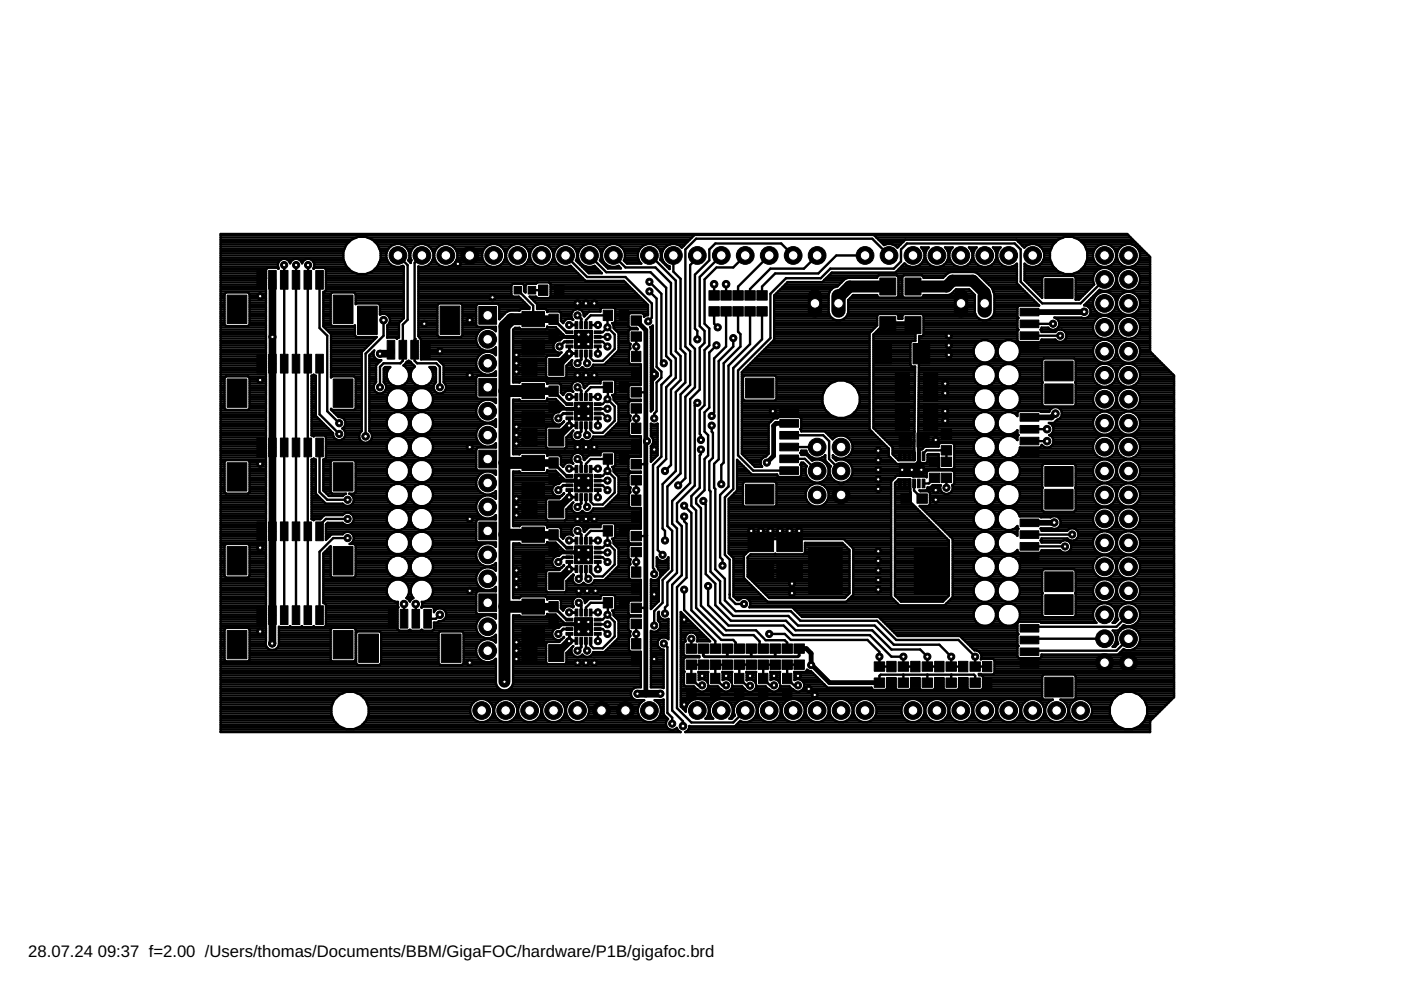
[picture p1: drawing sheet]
<svg xmlns="http://www.w3.org/2000/svg" width="297mm" height="210mm" viewBox="0 0 297 210" stroke-linecap="round" stroke-linejoin="round" font-family="sans-serif">
<defs><g id="words">
<g font-size="3.5">
<text x="6" y="202.9">28.07.24</text>
<text x="20.7" y="202.9">09:37 f=2.00 /Users/thomas/Documents/BBM/GigaFOC/hardware/P1B/gigafoc.brd</text>
</g>
</g></defs>
<g fill="#000" stroke="#000" stroke-width=".21">
<path d="M54.5 57.3h1.6v4h-1.6zM57 57.3h1.6v4h-1.6zM59.5 57.3h1.6v4h-1.6zM62 57.3h1.6v4h-1.6zM64.5 57.3h1.6v4h-1.6zM67 57.3h1.6v4h-1.6zM186.5 58.9h3.4v3.6h-3.4zM191.9 58.9h3.4v3.6h-3.4zM221.5 59.1h6v4.2h-6zM48.2 62.6h4.1v6h-4.1zM54.5 75.1h1.6v4h-1.6zM57 75.1h1.6v4h-1.6z"/>
<path d="M59.5 75.1h1.6v4h-1.6zM62 75.1h1.6v4h-1.6zM64.5 75.1h1.6v4h-1.6zM67 75.1h1.6v4h-1.6zM70.7 62.6h4.1v6h-4.1zM75.8 64.9h4.2v6h-4.2zM82.1 72.2h1.6v3.9h-1.6zM84.6 72.2h1.6v3.9h-1.6zM87.1 72.2h1.6v3.9h-1.6zM89.6 72.2h1.6v3.9h-1.6zM93.3 64.9h4.2v6h-4.2zM109 60.7h1.6v1.6h-1.6z"/>
<path d="M110.6 76h3.3v3.6h-3.3zM110.7 66.1h4.7v3.2h-4.7zM110.7 72.1h4.7v3.2h-4.7zM112 60.7h1.6v1.6h-1.6zM114.2 60.4h2v2.2h-2zM116.3 76h3.2v3.6h-3.2zM116.4 70h2v2.2h-2zM116.4 66.6h2v2.2h-2zM117.6 60.4h2v2.2h-2zM120 70.1h1.5v.6h-1.5zM120 71.1h1.5v.6h-1.5zM120 72.2h1.5v.5h-1.5z"/>
<path d="M120 73.2h1.5v.5h-1.5zM121.8 70h3.8v3.9h-3.8zM121.9 68.2h.6v1.5h-.6zM121.9 74.2h.6v1.5h-.6zM122.9 68.2h.6v1.5h-.6zM122.9 74.2h.6v1.5h-.6zM123.9 68.2h.6v1.5h-.6zM123.9 74.2h.6v1.5h-.6zM124.9 68.2h.6v1.5h-.6zM124.9 74.2h.6v1.5h-.6zM126 73.2h1.5v.5h-1.5zM126 72.2h1.5v.5h-1.5z"/>
<path d="M126 71.1h1.5v.6h-1.5zM126 70.1h1.5v.6h-1.5zM127.9 65.8h2v2.2h-2zM131.3 65.8h2v2.2h-2zM133.8 70.4h2.2v1.9h-2.2zM133.8 67h2.2v2h-2.2zM133.9 77.9h2v2.2h-2zM133.9 74.5h2v2.2h-2zM150.3 61.6h2.2v2h-2.2zM150.3 65h2.2v2h-2.2zM152.8 61.6h2.2v2h-2.2zM152.8 65h2.2v2h-2.2z"/>
<path d="M155.4 61.6h2.2v2h-2.2zM155.4 65h2.2v2h-2.2zM157.9 61.6h2.2v2h-2.2zM157.9 65h2.2v2h-2.2zM160.5 61.6h2.2v2h-2.2zM160.5 65h2.2v2h-2.2zM185.4 72.8h3.6v4.4h-3.6zM186.5 67.1h3.4v3.6h-3.4zM189.8 79.2h3v5.8h-3zM191.9 67.1h3.4v3.6h-3.4zM193.6 72.8h3.5v4.4h-3.5zM195.8 79.2h3v5.8h-3z"/>
<path d="M216.3 72.9h4v1.6h-4zM216.3 70.4h4v1.6h-4zM216.3 67.9h4v1.6h-4zM216.3 65.4h4v1.6h-4zM221.5 76.6h6v4.2h-6zM48.2 80.3h4.1v6.1h-4.1zM48.2 98.1h4.1v6h-4.1zM54.5 92.9h1.6v4h-1.6zM57 92.9h1.6v4h-1.6zM59.5 92.9h1.6v4h-1.6zM62 92.9h1.6v4h-1.6zM64.5 92.9h1.6v4h-1.6z"/>
<path d="M67 92.9h1.6v4h-1.6zM70.7 80.3h4.1v6.1h-4.1zM70.7 98.1h4.1v6h-4.1zM110.6 91h3.3v3.6h-3.3zM110.7 96.5h4.7v3.3h-4.7zM110.7 81.3h4.7v3.2h-4.7zM110.7 87.3h4.7v3.2h-4.7zM116.3 91h3.2v3.6h-3.2zM116.4 85.2h2v2.2h-2zM116.4 81.8h2v2.2h-2zM116.4 97.1h2v2.2h-2zM120 85.4h1.5v.6h-1.5z"/>
<path d="M120 86.4h1.5v.6h-1.5zM120 87.4h1.5v.6h-1.5zM120 88.4h1.5v.6h-1.5zM121.8 85.3h3.8v3.8h-3.8zM121.9 83.4h.6v1.5h-.6zM121.9 89.4h.6v1.5h-.6zM121.9 98.7h.6v1.5h-.6zM122.9 83.4h.6v1.5h-.6zM122.9 89.4h.6v1.5h-.6zM122.9 98.7h.6v1.5h-.6zM123.9 83.4h.6v1.5h-.6zM123.9 89.4h.6v1.5h-.6z"/>
<path d="M123.9 98.7h.6v1.5h-.6zM124.9 83.4h.6v1.5h-.6zM124.9 89.4h.6v1.5h-.6zM124.9 98.7h.6v1.5h-.6zM126 88.4h1.5v.6h-1.5zM126 87.4h1.5v.6h-1.5zM126 86.4h1.5v.6h-1.5zM126 85.4h1.5v.6h-1.5zM127.9 81h2v2.2h-2zM127.9 96.2h2v2.2h-2zM131.3 81h2v2.2h-2zM131.3 96.2h2v2.2h-2z"/>
<path d="M133.8 85.6h2.2v2h-2.2zM133.8 82.2h2.2v2h-2.2zM133.8 97.4h2.2v2h-2.2zM133.9 93.1h2v2.2h-2zM133.9 89.7h2v2.2h-2zM158.1 80.2h6v4.2h-6zM165.3 86.5h4v1.6h-4zM165.3 89h4v1.6h-4zM165.3 91.5h4v1.6h-4zM165.3 94h4v1.6h-4zM165.3 96.5h4v1.6h-4zM165.3 99h4v1.6h-4z"/>
<path d="M189.8 85.6h3v5.8h-3zM190.5 95.8h.6v1.8h-.6zM190.6 91.8h2.6v3h-2.6zM190.7 98.2h5.2v2.8h-5.2zM191.5 95.8h.6v1.8h-.6zM192.5 95.8h.6v1.8h-.6zM193.5 95.8h.6v1.8h-.6zM194.4 91.8h2.6v3h-2.6zM194.5 95.8h.6v1.8h-.6zM195.5 95.8h.6v1.8h-.6zM195.8 85.6h3v5.8h-3zM197 96.9h2.2v2h-2.2z"/>
<path d="M199.6 96.9h2.2v2h-2.2zM199.6 91.1h2.2v2h-2.2zM199.6 94.5h2.2v2h-2.2zM216.3 95.2h4v1.6h-4zM216.3 92.7h4v1.6h-4zM216.3 90.2h4v1.6h-4zM216.3 87.7h4v1.6h-4zM221.5 98.9h6v4.2h-6zM221.5 81.4h6v4.2h-6zM48.2 115.9h4.1v6h-4.1zM54.5 110.7h1.6v3.9h-1.6zM57 110.7h1.6v3.9h-1.6z"/>
<path d="M59.5 110.7h1.6v3.9h-1.6zM62 110.7h1.6v3.9h-1.6zM64.5 110.7h1.6v3.9h-1.6zM67 110.7h1.6v3.9h-1.6zM70.7 115.9h4.1v6h-4.1zM110.6 106.2h3.3v3.6h-3.3zM110.7 111.8h4.7v3.2h-4.7zM110.7 117.8h4.7v3.2h-4.7zM110.7 102.5h4.7v3.2h-4.7zM116.3 106.2h3.2v3.6h-3.2zM116.4 100.5h2v2.2h-2zM116.4 115.7h2v2.2h-2z"/>
<path d="M116.4 112.3h2v2.2h-2zM120 100.6h1.5v.6h-1.5zM120 101.6h1.5v.6h-1.5zM120 102.6h1.5v.6h-1.5zM120 103.6h1.5v.6h-1.5zM120 115.8h1.5v.6h-1.5zM120 116.8h1.5v.6h-1.5zM120 117.9h1.5v.5h-1.5zM120 118.9h1.5v.5h-1.5zM121.8 100.5h3.8v3.8h-3.8zM121.8 115.7h3.8v3.8h-3.8zM121.9 104.7h.6v1.5h-.6z"/>
<path d="M121.9 113.9h.6v1.5h-.6zM121.9 119.9h.6v1.5h-.6zM122.9 104.7h.6v1.5h-.6zM122.9 113.9h.6v1.5h-.6zM122.9 119.9h.6v1.5h-.6zM123.9 104.7h.6v1.5h-.6zM123.9 113.9h.6v1.5h-.6zM123.9 119.9h.6v1.5h-.6zM124.9 104.7h.6v1.5h-.6zM124.9 113.9h.6v1.5h-.6zM124.9 119.9h.6v1.5h-.6zM126 103.6h1.5v.6h-1.5z"/>
<path d="M126 102.6h1.5v.6h-1.5zM126 101.6h1.5v.6h-1.5zM126 100.6h1.5v.6h-1.5zM126 118.9h1.5v.5h-1.5zM126 117.9h1.5v.5h-1.5zM126 116.8h1.5v.6h-1.5zM126 115.8h1.5v.6h-1.5zM127.9 111.5h2v2.2h-2zM131.3 111.5h2v2.2h-2zM133.8 100.8h2.2v2h-2.2zM133.8 116.1h2.2v1.9h-2.2zM133.8 112.7h2.2v2h-2.2z"/>
<path d="M133.9 108.4h2v2.2h-2zM133.9 104.9h2v2.2h-2zM158.1 102.7h6v4.2h-6zM158.6 119.3h5.4v3.3h-5.4zM158.6 113.7h5.4v3.3h-5.4zM164.7 119.3h5.4v3.3h-5.4zM164.7 113.7h5.4v3.3h-5.4zM171.4 116.1h7.2v9.7h-7.2zM190.5 101.6h.6v1.8h-.6zM191 104.7h2.2v2h-2.2zM191.5 101.6h.6v1.8h-.6zM192.5 101.6h.6v1.8h-.6z"/>
<path d="M193.5 101.6h.6v1.8h-.6zM193.8 116.1h7.2v9.7h-7.2zM194.4 104.7h2.2v2h-2.2zM194.5 101.6h.6v1.8h-.6zM195.5 101.6h.6v1.8h-.6zM197 100.3h2.2v2h-2.2zM199.6 100.3h2.2v2h-2.2zM216.3 117.5h4v1.6h-4zM216.3 115h4v1.6h-4zM216.3 112.5h4v1.7h-4zM216.3 110h4v1.7h-4zM221.5 103.8h6v4.1h-6z"/>
<path d="M48.2 133.7h4.1v6h-4.1zM54.5 128.4h1.6v4h-1.6zM57 128.4h1.6v4h-1.6zM59.5 128.4h1.6v4h-1.6zM62 128.4h1.6v4h-1.6zM64.5 128.4h1.6v4h-1.6zM67 128.4h1.6v4h-1.6zM70.7 133.7h4.1v6h-4.1zM76.1 134.4h4.1v6h-4.1zM82.3 129.2h1.6v4h-1.6zM84.9 129.2h1.6v4h-1.6zM87.4 129.2h1.6v4h-1.6z"/>
<path d="M89.9 129.2h1.6v4h-1.6zM93.6 134.4h4.1v6h-4.1zM110.6 121.4h3.3v3.6h-3.3zM110.6 136.7h3.3v3.6h-3.3zM110.7 127h4.7v3.2h-4.7zM110.7 133h4.7v3.2h-4.7zM116.3 121.4h3.2v3.6h-3.2zM116.3 136.7h3.2v3.6h-3.2zM116.4 130.9h2v2.2h-2zM116.4 127.6h2v2.2h-2zM120 131.1h1.5v.6h-1.5zM120 132.1h1.5v.6h-1.5z"/>
<path d="M120 133.1h1.5v.6h-1.5zM120 134.1h1.5v.6h-1.5zM121.8 131h3.8v3.8h-3.8zM121.9 129.1h.6v1.5h-.6zM121.9 135.1h.6v1.5h-.6zM122.9 129.1h.6v1.5h-.6zM122.9 135.1h.6v1.5h-.6zM123.9 129.1h.6v1.5h-.6zM123.9 135.1h.6v1.5h-.6zM124.9 129.1h.6v1.5h-.6zM124.9 135.1h.6v1.5h-.6zM126 134.1h1.5v.6h-1.5z"/>
<path d="M126 133.1h1.5v.6h-1.5zM126 132.1h1.5v.6h-1.5zM126 131.1h1.5v.6h-1.5zM127.9 126.7h2v2.2h-2zM131.3 126.7h2v2.2h-2zM133.8 131.3h2.2v2h-2.2zM133.8 127.9h2.2v2h-2.2zM133.9 123.6h2v2.2h-2zM133.9 120.2h2v2.2h-2zM133.9 138.8h2v2.2h-2zM133.9 135.4h2v2.2h-2zM145.5 136.5h2.2v2h-2.2z"/>
<path d="M145.5 139.9h2.2v2h-2.2zM148 139.9h2.2v2h-2.2zM148 136.5h2.2v2h-2.2zM150.6 136.5h2.2v2h-2.2zM150.6 139.9h2.2v2h-2.2zM153.1 139.9h2.2v2h-2.2zM153.1 136.5h2.2v2h-2.2zM155.6 136.5h2.2v2h-2.2zM155.6 139.9h2.2v2h-2.2zM158.2 139.9h2.2v2h-2.2zM158.2 136.5h2.2v2h-2.2zM160.7 136.5h2.2v2h-2.2z"/>
<path d="M160.7 139.9h2.2v2h-2.2zM163.3 139.9h2.2v2h-2.2zM163.3 136.5h2.2v2h-2.2zM165.8 136.5h2.2v2h-2.2zM165.8 139.9h2.2v2h-2.2zM168.3 139.9h2.2v2h-2.2zM168.3 136.5h2.2v2h-2.2zM216.3 139.9h4v1.6h-4zM216.3 137.4h4v1.6h-4zM216.3 134.9h4v1.6h-4zM216.3 132.4h4v1.6h-4zM221.5 121.2h6v4.2h-6z"/>
<path d="M221.5 126.1h6v4.2h-6zM145.6 146.2h2v2.2h-2zM145.6 142.8h2v2.2h-2zM150.7 146.2h2v2.2h-2zM150.7 142.8h2v2.2h-2zM155.7 146.2h2v2.2h-2zM155.7 142.8h2v2.2h-2zM160.8 146.2h2v2.2h-2zM160.8 142.8h2v2.2h-2zM165.9 146.2h2v2.2h-2zM165.9 142.8h2v2.2h-2zM185.4 140.3h2.2v2h-2.2z"/>
<path d="M185.4 143.7h2.2v2h-2.2zM188 143.6h2v2.2h-2zM188 140.2h2v2.2h-2zM190.4 140.3h2.2v2h-2.2zM190.4 143.7h2.2v2h-2.2zM193.1 143.6h2v2.2h-2zM193.1 140.2h2v2.2h-2zM195.5 140.3h2.2v2h-2.2zM195.5 143.7h2.2v2h-2.2zM198.2 143.6h2v2.2h-2zM198.2 140.2h2v2.2h-2zM200.6 140.3h2.2v2h-2.2z"/>
<path d="M200.6 143.7h2.2v2h-2.2zM203.2 143.6h2v2.2h-2zM203.2 140.2h2v2.2h-2zM205.7 140.3h2.2v2h-2.2zM205.7 143.7h2.2v2h-2.2zM208.3 143.6h2v2.2h-2zM208.3 140.2h2v2.2h-2zM221.5 143.6h6v4.2h-6z"/>
</g>
<g fill="none" stroke="#000" stroke-width=".51">
<path d="M46.8 54.2h26M46.8 58h9.6M46.8 50.8h27.7M46.8 59.9h9.6M46.8 59.4h9.6M46.8 58.9h9.6M46.8 58.5h9.6M46.8 57.5h9.6M46.8 57h9.7M46.8 56.6h12.1M46.8 56.1h12.1M46.8 55.6h12.3"/>
<path d="M46.8 55.1h12.7M46.8 54.7h26M46.8 53.7h26M46.8 53.2h26.1M46.8 52.7h26.2M46.8 52.3h26.4M46.8 51.8h26.7M46.8 51.3h27.2M46.8 50.4h28.8M46.8 49.9h100.4M56.4 59v.1M60.2 56.2l.1 74.2"/>
<path d="M61 55.1h1M61.4 55.6h.2M62.8 56.2v74.2M62.8 59.7v.1M63.6 55.1h.9M63.9 55.6h.2M65.3 59.3v71.1M65.3 56.2v3.3M66.1 55.1h6.8M66.5 55.6h6.5M66.6 56.6h6.9M66.6 56.1h6.6"/>
<path d="M67.8 59.3v10.3l1.6 1.6v16l2.5 2.5M69 57h5M69.1 58h6.5M69.1 59.9h16.5M69.1 59.4h16.5M69.1 58.9h16.5M69.1 58.5h16.5M69.1 57.5h5.4M77.9 58h7.7M77.9 50.4h68.8M79 50.8h67.2M79 57.5h6.6"/>
<path d="M79.5 57h6.1M79.5 51.3h66.3M80 56.6h3.7M80 51.8h3.7M80.2 56.1h2.6M80.2 52.3h2.6M80.4 55.6h1.9M80.4 52.7h1.9M80.6 55.1h1.5M80.6 53.2h1.5M80.7 54.2h1.2M80.7 54.7h1.2"/>
<path d="M80.7 53.7h1.2M81.9 54.7a2.43 2.43 0 0 0 3.5 1.7l.2 .2M81.9 53.7a2.5 2.5 0 0 1 2.5-2 2.5 2.5 0 0 1 2.4 2M81.9 53.7v1M84.4 54.2l2 2v11.6l-1 1v7.7l-.5 .5h-3.6l-.7 .8v4.3M85 56.6h.6M85 51.8h3.8M85.6 56.6v10.9l-1 1v3.1l-.4 .2-.3-.2h-1.8v-2.6a1.38 1.38 0 0 0 .3-1.9 1.38 1.38 0 0 0-1.8-.4v-2l-.4-.4h-4.6l-.2 .2v-2.1l-.3-.4h-4.7l-.3 .4v6.4l.3 .3h4.7l.1-.1v2.1l.4 .4h4.3l-3.2 3.2M85.9 52.3h2M86.4 52.7h1M86.6 55.1h.6M86.6 53.2h.6"/>
<path d="M86.8 54.2h.2M86.8 54.7l-.2 .5 .5 .6v-.4l.1-.2-.2-.5M86.8 53.7v1M86.8 54.7h.2M86.8 53.7h.2M86.9 55.6h.2M87 53.7a2.5 2.5 0 0 1 2.4-2 2.5 2.5 0 0 1 2.5 2M87 53.7v1M88.7 58h33.9M88.7 59.9h43.9M88.7 59.4h35.3M88.7 58.9h34.8"/>
<path d="M88.7 58.5h34.3M88.7 57.5h33.4M88.7 57h32.9M88.7 56.6h.1M89.5 54.2l-1.6 1.5v20.8l.5 .5h4.1l.8 .8v4.3M90.1 56.6h3.8M90.1 51.8h3.8M91 56.1h2M91 52.3h2M91.5 55.6h1M91.5 52.7h1M91.7 55.1h.6"/>
<path d="M91.7 53.2h.6M91.9 54.2h.2M91.9 54.7a2.44 2.44 0 0 1-3.2 1.8v14.8M91.9 53.7v1M91.9 54.7h.2M91.9 53.7h.2M92.1 54.7a2.5 2.5 0 0 0 2.4 1.9 2.5 2.5 0 0 0 2.5-1.9M92.1 53.7a2.5 2.5 0 0 1 2.4-2 2.5 2.5 0 0 1 2.5 2M92.1 53.7v1M95.1 56.6h9M95.1 51.8h9M96.1 56.1h7"/>
<path d="M96.1 52.3h7M96.5 55.6h6.2M96.5 52.7h6.2M96.8 55.1h5.6M96.8 53.2h5.6M97 54.2h5.2M97 53.7v1M97 54.7h5.2M97 53.7h5.2M102.2 54.7a2.5 2.5 0 0 0 2.5 1.9 2.5 2.5 0 0 0 2.4-1.9M102.2 53.7a2.5 2.5 0 0 1 2.5-2 2.5 2.5 0 0 1 2.4 2M102.2 53.7v1"/>
<path d="M105.3 56.6h3.8M105.3 51.8h3.8M106.2 56.1h2M106.2 52.3h2M106.7 55.6h1M106.7 52.7h1M106.9 55.1h.6M106.9 53.2h.6M107.1 54.2h.2M107.1 53.7v1M107.1 54.7h.2M107.1 53.7h.2"/>
<path d="M107.3 54.7a2.49 2.49 0 0 0 2.5 1.9 2.49 2.49 0 0 0 2.4-1.9M107.3 53.7a2.49 2.49 0 0 1 2.5-2 2.49 2.49 0 0 1 2.4 2M107.3 53.7v1M110.4 56.6h3.8M110.4 51.8h3.8M111.3 56.1h2M111.3 52.3h2M111.8 55.6h1M111.8 52.7h1M112 55.1h.6M112 53.2h.6M112.2 54.2h.2"/>
<path d="M112.2 53.7v1M112.2 54.7h.2M112.2 53.7h.2M112.4 54.7a2.49 2.49 0 0 0 2.4 1.9 2.49 2.49 0 0 0 2.5-1.9M112.4 53.7a2.49 2.49 0 0 1 2.4-2 2.49 2.49 0 0 1 2.5 2M112.4 53.7v1M113.9 59.9l-.3 .3h-1.9l-.3 .3v1.5l-.3-.3v-1.2l-.3-.3h-2l-.4 .3v2.1l.4 .3h1.2l2.2 2.3v.3h-1.8l-.3 .3M115.5 56.6h3.8M115.5 51.8h3.8M116.4 56.1h2M116.4 52.3h2M116.4 59.9l.3 .3v2.7l-.3 .3h-2.5l-.3-.3h-1.3l1.6 1.6v1h1.8l.3 .3v.4l.1-.2h2.5l.3 .4v1.7l.5 .4a1.41 1.41 0 0 1 2.1-.7 1.32 1.32 0 0 1 .5-2.2 1.32 1.32 0 0 1 1.8 1.4l.1 .1 1-1h2.4v-.6l.4-.3h2.4l.4 .3v2.7l-.4 .3h-.3l.3 .7v.4l1 1v3.7l-2.5 2.6"/>
<path d="M116.9 55.6h1M116.9 52.7h1M117.1 55.1h.6M117.1 53.2h.6M117.3 54.2h.2M117.3 53.7v1M117.3 54.7h.2M117.3 53.7h.2M117.5 54.7a2.43 2.43 0 0 0 3.5 1.7l3.1 3.2h8.2l5.1 5.1M117.5 53.7a2.48 2.48 0 0 1 2.4-2 2.48 2.48 0 0 1 2.4 2M117.5 53.7v1M119.9 54.2l4.6 4.5h8.1l5.6 5.6v3.1l-.8 .7"/>
<path d="M120.5 56.6h.6M120.5 51.8h3.9M121.5 52.3h1.9M121.9 52.7h1.1M122.2 55.1h.5M122.2 53.2h.5M122.3 54.2h.3M122.3 54.7l-.2 .5 2.7 2.7h2.8l-1.6-1.5a2.42 2.42 0 0 1-3.4-1.7M122.3 53.7v1M122.3 54.7h.3M122.3 53.7h.3M122.5 55.6h.5"/>
<path d="M122.6 53.7a2.48 2.48 0 0 1 2.4-2 2.48 2.48 0 0 1 2.4 2M122.6 53.7v1M123 56.1h.4M123.4 56.6h1M123.9 57h2.8M124.4 57.5h2.8M125 54.2l3.5 3.5h9.4l3.3 3.3v14.5l1.1 1v3.1l-2.1 2v15.2l-1.7 1.8v21.8l.2 .3v1M125.6 56.6h.6M125.6 51.8h3.9M126.5 52.3h2M127 52.7h1.1M127.2 55.1h.6"/>
<path d="M127.2 53.2h.6M127.4 54.2h.2M127.4 54.7l-.2 .5 1.7 1.7h2.8l-.6-.5a2.42 2.42 0 0 1-3.5-1.7M127.4 53.7v1M127.4 54.7h.2M127.4 53.7h.2M127.6 55.6h.5M127.6 53.7a2.48 2.48 0 0 1 2.5-2 2.48 2.48 0 0 1 2.4 2M127.6 53.7v1M128.1 56.1h.4M128.5 56.6h1M130.1 54.2l2.5 2.5h6.4l3.3 3.3v15l1 1v4.1l-2.1 2v15.2l-1.7 1.8v17.5l1 1"/>
<path d="M130.7 56.6h.6M130.7 51.8h6.4M131.6 52.3h4.5M132.1 52.7h3.6M132.3 55.1h3.1M132.3 53.2h3.1M132.5 54.2h2.8M132.5 54.7l-.2 .5 .6 .7h3.1l-.4-.3-.3-.9M132.5 53.7v1M132.5 54.7h2.8M132.5 53.7h2.8M132.7 55.6h3"/>
<path d="M135.3 53.7a2.48 2.48 0 0 1 2.4-2 2.48 2.48 0 0 1 2.4 2M135.3 53.7v1M137.7 59.8l2.5 2.5v14.2l.5 .5M137.7 54.2h.2l5.4 5.3v15l1 1v5.1l-2 2v16l-1.3 1.3M138.3 51.8h3.9M139.2 52.3h2M139.7 52.7h1.1M139.9 53.2h.6M140 55.1h.5M140.1 54.2h.2M140.1 54.7l-.1 .4 2 1.9M140.1 53.7v1"/>
<path d="M140.1 54.7h.2M140.1 53.7h.2M140.3 53.7v1M140.3 54.7l.4 .9 .7 .6 .6 .3v.5M140.5 55.6h.3M141 56.1h.2M141.5 56.6h.5M141.9 57h.1M142.8 54.2v3.4l1.5 1.5v14.9l1 1v6.1l-2 2v16.8l-2.8 2.8v9.4l.5 .5v2M143.4 51.8h1.9M144.3 52.3h.5M145 52.1h.1"/>
<path d="M147.8 54.2v.5l-1.5 1.5v16.8l1 1v8.1l-2 2v17.3l-1.5 1.5M152.9 54.2l-4.5 4.5v10.5l1 1v2.5l-1 1v8.9l-2.1 2v17.8l-3.8 3.8v4.8l1 1.1v9.4l-2 2v4.8l-.5 .5v1.3M158 54.2l-2.5 2.5h-3.6l-2.5 2.5v9.4l1 1.1v3.5l-1 1v11.7l-1 1v5.1l.2 .3v1M163.1 54.2l-6.6 6.6v1.8M166.9 59.9h11.5M168.2 54.2l-2.6-2.6h-13.9l-1.3 1.3v2.3l-3.1 3v11.5l.5 .5v1.7M173.2 54.2l-2.7 2.8h-7.2l-4.3 4.3v1.3M174.8 59.4h4.1M174.8 59.3l-.5 .5h-7.3l-2.9 2.8v9.4l-6.8 6.9v17.3l2.7 2.8h1.6a1.28 1.28 0 0 1 .2-2M174.8 59.3v.1M175.2 58.9h4.5M175.7 58.5h10.5"/>
<path d="M176.2 58h24.7M183.4 54.2h-6.1l-3.8 3.8h-9.1l-2.8 2.8v1.8M185.3 49.9h53.9M185.8 50.4h39.6M186.3 50.8h38M186.8 51.3h4.7M187.2 51.8h.7M188.5 54.2l-3.6-3.6h-37.3l-2.3 2.3v20.6l1 1v7.1l-2 2v16.8l-2.8 2.8v8.3l1 1.1v8.3l-2 2.1v4.8l-1.8 1.8v3M189.1 51.8h1.9M190 52.3h.5M190.1 57.5h25.5M190.2 58.5h1.4"/>
<path d="M190.5 59.9h.8M190.5 59.4h.8M190.5 58.9h.8M190.6 57h25M191.1 56.6h1.8M191.5 51.3l-1.2 1.2a2.26 2.26 0 0 0-2.9-.5l-2.1-2.2h-38l-2.8 2.7a2.43 2.43 0 0 0-2.4-.7 2.43 2.43 0 0 0-1.8 1.9M191.5 51.3h.1M191.5 56.1h.5M192 50.8l-.5 .5M194.2 56.6h3.8M195.1 56.1h2M195.6 58.5h4.8"/>
<path d="M195.6 55.6h1M195.6 52.7h1M195.8 55.1h.6M195.8 53.2h.6M196 54.2h.2M196 54.7a2.46 2.46 0 0 1-1.7 1.8 2.46 2.46 0 0 1-2.5-.7l-2 2h-13.4l-1.6 1.5M196 53.7v1M196 53.7l-.4-.9-.3-.3h1.6l-.3 .3-.4 .9M196 54.7h.2M196 53.7h.2M196.2 54.7a2.5 2.5 0 0 0 2.4 1.9 2.5 2.5 0 0 0 2.5-1.9M196.2 53.7v1"/>
<path d="M199.3 56.6h3.8M200.2 56.1h2M200.4 58.5l-.5 .4h-4.1l-.3-.5h-3.9l-.3 .3v4.1M200.4 58.5l.5-.5 .7-.3h5l.6 .3 3.1 3 .3 .8M200.7 55.6h1M200.7 52.7h1M200.9 55.1h.6M200.9 53.2h.6M201.1 54.2h.2M201.1 53.7l-.4-.9-.3-.3h1.6l-.3 .3-.4 .9M201.1 53.7v1M201.1 54.7h.2"/>
<path d="M201.1 53.7h.2M201.3 54.7a2.5 2.5 0 0 0 2.4 1.9 2.5 2.5 0 0 0 2.5-1.9M201.3 53.7v1M204.3 56.6h3.9M205.3 56.1h2M205.7 55.6h1.1M205.7 52.7h1.1M206 55.1h.5M206 53.2h.5M206.2 54.2h.2M206.2 53.7l-.4-.9-.4-.3h1.7l-.4 .3-.3 .9M206.2 53.7v1"/>
<path d="M206.2 54.7h.2M206.2 53.7h.2M206.4 54.7a2.5 2.5 0 0 0 2.4 1.9 2.5 2.5 0 0 0 2.4-1.9M206.4 53.7v1M207.3 58h8.3M207.8 58.5h7.8M208.2 58.9h7.4M208.7 59.4h6.9M209.2 59.9h6.4M209.4 56.6h3.9M210.3 56.1h2M210.8 55.6h1.1"/>
<path d="M210.8 52.7h1.1M211 55.1h.6M211 53.2h.6M211.2 54.2h.2M211.2 53.7l-.3-.9-.4-.3h1.7l-.4 .3-.4 .9M211.2 53.7v1M211.2 54.7h.2M211.2 53.7h.2M211.4 54.7a2.45 2.45 0 0 0 4.2 1.2v4.2l4.7 4.7h-4.3l-.3 .3M211.4 53.7v1M214.5 56.6h1.1M215.4 56.1h.2"/>
<path d="M215.5 50.8l.5 .5M216 51.3l1.2 1.2a2.43 2.43 0 0 1 2.4-.7 2.43 2.43 0 0 1 1.8 1.9M216 51.3h7.8M216.5 51.8h1.8M216.9 52.3h.5M217.2 58h8.2M217.2 59.4l3.8 3.8v-4.4l.3-.3h6.5l.3 .3v4.7h.7l3.2-3.2a2.46 2.46 0 0 1 1.8-3.5 2.46 2.46 0 0 1 2.8 2.8 2.46 2.46 0 0 1-3.5 1.8l-3.3 3.3a1.37 1.37 0 0 1 1.4 1.3 1.37 1.37 0 0 1-1.1 1.5M217.2 59.4h3.8M217.2 58.9h3.8M217.2 58.5h14.7M217.2 57.5h7.1M217.2 57h6.6"/>
<path d="M217.2 56.6h1.1M217.2 56.1h.2M217.7 59.9h3.3M219.6 56.6h3.8M219.6 51.8h3.8M220.5 56.1h2.6M220.5 52.3h2.6M221 55.6h1.9M221 52.7h1.9M221.2 55.1h1.5M221.2 53.2h1.5M221.4 54.2h1.2"/>
<path d="M221.4 54.7a2.44 2.44 0 0 1-4.2 1.2v3.5M221.4 53.7v1M221.4 54.7h1.2M221.4 53.7h1.2M224.3 50.8l1.5-.6h1.6l1.4 .6M224.3 50.8a4 4 0 0 0 0 6.7M224.3 57.5l1.5 .6h1.6l1.4-.6M227.7 58h4.4M227.7 50.4h12M228.1 59.9h3.7M228.1 59.4h3.7M228.1 58.9h3.7"/>
<path d="M228.8 50.8a4 4 0 0 1 0 6.7M228.8 50.8h11.4M228.8 57.5h3.7M229.3 57h3.9M229.3 51.3h11.4M229.8 56.6h3.8M229.8 51.8h3.8M230.1 56.1h2.5M230.1 52.3h2.5M230.3 55.6h1.9M230.3 52.7h1.9M230.5 55.1h1.4"/>
<path d="M230.5 53.2h1.4M230.5 54.2h1.3M230.5 54.7h1.3M230.5 53.7h1.3M231.8 54.7a2.48 2.48 0 0 0 2.4 1.9 2.48 2.48 0 0 0 2.4-1.9M231.8 53.7v1M231.8 53.7a2.48 2.48 0 0 1 2.4-2 2.48 2.48 0 0 1 2.4 2M234.2 59.2l-5.1 5.1h-8.1l-4.6-4.5v-6.9l-1.3-1.3h-22.8l-1.3 1.3v2.5l-1.5 1.6h-13.5l-2 2h-7.4l-3.3 3.3v9.4l-6.8 6.8v18.1l3.2 3.2h7.6M234.8 56.6h3.9M234.8 51.8h3.9M235.2 57h3.1M235.7 56.1h2"/>
<path d="M235.7 52.3h2M235.9 57.5h1.7M236.2 55.6h1.1M236.2 52.7h1.1M236.3 58h.9M236.4 55.1h.6M236.4 53.2h.6M236.5 58.5h.5M236.6 59.9h.3M236.6 54.2h.2M236.6 53.7v1M236.6 59.4h.2"/>
<path d="M236.6 58.9h.2M236.6 54.7h.2M236.6 53.7h.2M236.8 54.7a2.48 2.48 0 0 0 2.5 1.9 2.48 2.48 0 0 0 2.4-1.9M236.8 53.7a2.48 2.48 0 0 1 2.5-2 2.48 2.48 0 0 1 2.4 2M236.8 53.7v1M239.9 56.6h3.9M239.9 51.8h1.3M240.3 57h3.5M240.8 56.1h3M240.8 52.3h.8M241 57.5h2.8"/>
<path d="M241.3 55.6h2.5M241.3 52.7h.8M241.4 58h2.4M241.5 55.1h2.3M241.5 53.2h1.1M241.6 58.5h2.2M241.6 59.9h2.2M241.7 54.2h1.8M241.7 53.7v1M241.7 59.4h2.1M241.7 58.9h2.1M241.7 54.7h2.1"/>
<path d="M241.7 53.7h1.4M46.8 68.9h.9M46.8 67.5h.8M46.8 69.4h9.6M46.8 71.3h9.6M46.8 66.5h.8M46.8 61.3h9.6M46.8 79.9h1M46.8 79.4h9.6M46.8 78.9h9.6M46.8 78.4h9.6M46.8 78h9.6"/>
<path d="M46.8 77.5h9.6M46.8 77h9.6M46.8 76.5h9.6M46.8 76.1h9.6M46.8 75.6h9.6M46.8 75.1h9.6M46.8 74.6h9.6M46.8 74.2h9.6M46.8 73.7h9.6M46.8 73.2h9.6M46.8 72.7h9.6M46.8 72.3h9.6"/>
<path d="M46.8 71.8h9.6M46.8 70.8h9.6M46.8 70.4h9.6M46.8 69.9h9.6M46.8 68.5h.8M46.8 68h.8M46.8 67h.8M46.8 66.1h.8M46.8 65.6h.8M46.8 65.1h.8M46.8 64.6h.8M46.8 64.2h.8"/>
<path d="M46.8 63.7h.8M46.8 63.2h.8M46.8 62.7h.8M46.8 62.3h.9M46.8 61.8h9.6M46.8 60.8h9.6M46.8 60.4h9.6M47.9 62h4.7l.3 .4v6.4l-.3 .3h-4.7l-.3-.3v-6.4zM52.7 79.9h3.7M52.8 68.9h3.6M52.8 62.3h3.6M52.9 67.5h3.5"/>
<path d="M52.9 66.5h3.5M52.9 68.5h3.5M52.9 68h3.5M52.9 67h3.5M52.9 66.1h3.5M52.9 65.6h3.5M52.9 65.1h3.5M52.9 64.6h3.5M52.9 64.2h3.5M52.9 63.7h3.5M52.9 63.2h3.5M52.9 62.7h3.5"/>
<path d="M66.1 79.7l.4-.3 .5 .3v8.5l3.6 3.6v.5h-4.5zM66.1 79.9h.9M67.8 77.1v10.7l4.1 4.2M68.6 68.9h1.6M68.6 67.5h1.5M68.6 66.5h1.5M68.6 68.5h1.5M68.6 68h1.5M68.6 67h1.5M68.6 66.1h1.5M68.6 65.6h1.5M68.6 65.1h1.5"/>
<path d="M68.6 64.6h1.5M68.6 64.2h1.5M68.6 63.7h1.5M68.6 63.2h1.5M68.6 62.7h1.5M68.6 62.3h1.6M68.7 69.4h6.5M68.9 61.8h16.7M69.1 61.3h16.5M69.1 60.8h16.5M69.1 60.4h16.5M69.2 69.9h6"/>
<path d="M69.7 70.4h5.5M70.2 70.8l-1.6-1.6v-7.3h.2l.3-.3v-4.5l-.3-.3h-2.1l-.2 .2a1.37 1.37 0 0 0-.6-2 1.37 1.37 0 0 0-1.8 .8 1.31 1.31 0 0 0-1.3-.9 1.31 1.31 0 0 0-1.3 .9 1.33 1.33 0 0 0-1.8-.8 1.33 1.33 0 0 0-.6 1.9l-.1 .1-.2-.2h-2.1l-.3 .3v78.9a1.42 1.42 0 0 0 1 1.8 1.42 1.42 0 0 0 1.7-1.1v-3.8l2.2 .1 .2-.2 .2 .2h2.1l.2-.2 .2 .2h2.1l.2-.2 .2 .2h2.1l.3-.3v-4.5l-.3-.3h-.2v-10.6l1.5-1.5v6.3l.3 .3h4.7l.3-.3v-6.4l-.3-.4h-1a1.32 1.32 0 0 0 .7-2 1.32 1.32 0 0 0-2.2 0h-2.3l-1.2 1.2v-3.3l.3-.4h3.2a1.34 1.34 0 0 0 2.1 .1 1.34 1.34 0 0 0-.3-2M70.2 71.3h5.2M70.2 70.8v9.2l.2-.2h4.7l.3 .3v6.5M70.2 79.9h.1M70.2 79.4h6.5M70.2 78.9h6.5M70.2 78.4h6.5M70.2 78h6.5M70.2 77.5h6.5M70.2 77h6.5M70.2 76.5h6.5"/>
<path d="M70.2 76.1h6.5M70.2 75.6h6.5M70.2 75.1h6.5M70.2 74.6h6.5M70.2 74.2h7M70.2 73.7h7.5M70.2 73.2h7.9M70.2 72.7h8.4M70.2 72.3h8.9M70.2 71.8h9.4M70.2 70.8h5M75.2 79.9h1.5"/>
<path d="M75.3 62.3h10.3M75.4 64.2h10.2M75.4 63.7h10.2M75.4 63.2h10.2M75.4 62.7h10.2M76.7 74.7v16.7a1.38 1.38 0 0 0-.2 2 1.38 1.38 0 0 0 2 0 1.38 1.38 0 0 0-.2-2v-16.1l1.1-1a1.4 1.4 0 0 0 0 1.5 1.4 1.4 0 0 0 1.4 .6l-1.1 1v3.6a1.34 1.34 0 0 0 .1 2.2M78.3 79.9h1.4M78.3 79.4h1.4M78.3 78.9h1.4M78.3 78.4h1.4M78.3 78h1.4M78.3 77.5h1.4"/>
<path d="M78.3 77h1.9M78.3 76.5h2.3M78.3 76.1h1.4M78.3 75.6h1M78.5 75.1h.7M79 74.6h.2M80.5 64.6h5.1M80.6 66.5h.4M80.6 66.1h5M80.6 65.6h5M80.6 65.1h5M81.3 67.9v3.3l-3.8 3.8v17.5"/>
<path d="M81.4 79.9h.6M81.4 79.4h.6M81.4 78.9h.7M81.4 78.4h.9M81.5 78h1.1M81.6 66.5h4M82.1 69.4h2.5M82.1 71.3h2.5M82.1 70.8h2.5M82.1 70.4h2.5M82.1 69.9h2.5M82.2 68.9h2.4"/>
<path d="M82.4 67h3.2M82.5 68.5h2.1M82.6 67.5h3M82.7 68h2.4M84.1 71.8h.1M85.6 77.5l.6-.8 .5-.2 .4 .2 .9 1a2.38 2.38 0 0 0-.4 3.4 2.38 2.38 0 0 0 3.5 .2 2.38 2.38 0 0 0 0-3.5h1.1l.2 .3v2.9a1.31 1.31 0 0 0 .1 2.2M85.6 77.5a2.39 2.39 0 0 1 .7 3.4 2.39 2.39 0 0 1-3.5 .5 2.39 2.39 0 0 1-.1-3.6h-1l-.3 .3v2.9a1.31 1.31 0 0 1-.1 2.2M85.6 77.5h2.2M86 77h1.3M86.1 78h1.6M86.5 78.4h.9M86.6 76.5h.1"/>
<path d="M86.7 78.9h.4M86.7 79.9h.4M86.7 79.4h.4M88.2 71.9l-.3 .2M88.7 68.9h4M88.7 67.5h4M88.7 71.3l.6 .6v4.3h3.5l1.3 1.2v3.6a1.31 1.31 0 0 1-.1 2.2M88.7 69.4h4M88.7 66.5h4M88.7 61.3h19.7M88.7 70.8h4M88.7 70.4h4"/>
<path d="M88.7 69.9h4M88.7 68.5h4M88.7 68h4M88.7 67h4M88.7 66.1h4M88.7 65.6h4M88.7 65.1h4M88.7 64.6h4.1M88.7 64.2h22.6M88.7 63.7h22.1M88.7 63.2h21.6M88.7 62.7h19.9"/>
<path d="M88.7 62.3h19.7M88.7 61.8h19.7M88.7 60.8h19.7M88.7 60.4h19.9M88.8 71.3h4.1M89.1 71.8h11.9M89.3 76.1h11.9M89.3 75.6h12.1M89.3 75.1h12.6M89.3 74.6h13.5M89.3 74.2h13.1M89.3 73.7h12.4"/>
<path d="M89.3 73.2h12M89.3 72.7h11.8M89.3 72.3h11.7M91.2 78h1.1M91.5 78.4h.9M91.7 78.9h.7M91.8 79.9h.6M91.8 79.4h.6M92.7 64.7l.4-.4h4.6l.3 .4v6.4l-.3 .4h-4.6l-.4-.4zM93.2 76.5h7.8M93.6 77h7.4M94.1 79.9h7"/>
<path d="M94.1 79.4h8.7M94.1 78.9h7.8M94.1 78.4h7.3M94.1 78h7.1M94.1 77.5h6.9M97.9 71.3h3.1M98 64.6h3.1M98 68.9h3M98 67.5h3M98 69.4h7.1M98 66.5h3M98 70.8h3.2"/>
<path d="M98 70.4h3.6M98 69.9h4M98 68.5h3M98 68h3M98 67h3M98 66.1h3M98 65.6h3M98 65.1h3M101 69l.3 .3h3.8v.9a2.46 2.46 0 0 0-3.5 0 2.46 2.46 0 0 0 0 3.5 2.46 2.46 0 0 0 3.5 0M101 77.5a2.44 2.44 0 0 0 4.1 1.2v1h-3.8l-.3 .3v4.2l.3 .3h3.8v.9l-.3-.3M101 76.5v1M104 79.4h1.1"/>
<path d="M104 74.6h1.1M104.4 74.2h.7M104.8 69.9h.3M104.9 78.9h.2M104.9 75.1h.2M105.1 73.7h.1M105.1 73.7v1.6a2.44 2.44 0 0 0-4.1 1.2M105.7 64.6h6M105.9 67.5h.1M105.9 66.5h1.1M105.9 67h.6M105.9 66.1h1.6"/>
<path d="M105.9 65.6h4.4M105.9 65.1h6.3M108.8 69.9v11.2h1.3M108.8 71.3h16.6M108.8 79.9h7M108.8 79.4h7M108.8 78.9h7M108.8 78.4h7M108.8 78h7M108.8 77.5h7M108.8 77h7M108.8 76.5h7"/>
<path d="M108.8 76.1h7M108.8 75.6h7.1M108.8 75.1h9.9M108.8 74.6h9.2M108.8 74.2h8.7M108.8 73.7h8.5M108.8 73.2h8.5M108.8 72.7h8.7M108.8 72.3h9.3M108.8 71.8h10.3M108.8 70.8h10.5M108.8 70.4h10"/>
<path d="M108.8 69.9h9.5M109.8 61.5l3.3 3.3v2.9M110.1 65.8v.1M110.1 65.8a3.6 3.6 0 0 0-4.2 1.9v-3l-.4-.3h-4.2l-.3 .3v4.3M111 60.4h.6M111.1 61.3h.3M111.1 60.8h.3M111.2 61.8h.2M112.6 63.2h23.3M112.8 61.5h2.4M113.1 63.7h23.3M113.6 64.2h23.3"/>
<path d="M113.9 65.1h23.5M113.9 64.6h23.5M115.8 65.6h6.3M116 69.4h1.9l1.9 1.9M116 66.1h.1M116.1 69.4l-.1-.2v.3l-.3 .3h-5.3l-.3-.3h-.9l-.4 .4M116.7 61.3h17.3M116.7 62.7h18.8M116.7 62.3h18.3M116.7 61.8h17.8M116.7 60.8h16.9M116.7 60.4h16.4"/>
<path d="M117.3 73.2a1.31 1.31 0 0 0 1.8 1.5l-.7 .7h-2.3l-.3 .4v4l.3 .3h3.7l.3-.3v-2.2l1.2-1.3a1.32 1.32 0 0 0 .4 1.8 1.32 1.32 0 0 0 1.8-.2 1.32 1.32 0 0 0 1.3 .4 1.32 1.32 0 0 0 1-1h2.3l.5-.4M118.6 66.1h2.8M118.9 67.5h2.4M118.9 66.5h2.3M118.9 68h.8M118.9 67h2.2M119.3 68.5h.1M120 79.9h15.9M120.1 79.4h15.8M120.1 78.9h15.8M120.1 78.4h15.8M120.1 78h1.5"/>
<path d="M120.2 77.5h1M120.6 77h.5M121.1 76.5h.1M121.7 71.3l.3-.3v-.7h3.4v3.3h-3.4v-1.7l-.3-.3h-2.4l-.6 .6a1.27 1.27 0 0 0-1.4 1M121.9 71.8h3.5M122 73.2h3.4M122 72.7h3.4M122 72.3h3.4M122 70.8h3.4M122 70.4h3.4M122.8 65.6h4.5M123.3 78h.3"/>
<path d="M123.5 66.1h1.4M123.7 66.5h.7M123.8 67h.1M124.2 68.9v-1l1-1h3.7l-.1 2.5M124.2 75v1.8l.3 .2M125.2 68.9h1.5M125.4 78h10.5M125.7 77.5h10.2M126.7 71.4h2.1M126.7 72.5h1.1l1 1M126.8 73.5v1.5M128.4 77h5.1"/>
<path d="M128.6 76.9h.1M128.8 69.4l-1 1h-1.1M128.8 69.4l1.5 1.5v3.1l-2.5 2.5h-2l-.6-.6v-.9M128.9 76.5h4.4M129.4 76.1h3.9M129.9 75.6h3.4M130 68.9h3.2M130.1 69.4h3.4M130.2 68.5h3M130.3 75.1h3M130.4 69.9h3.1M130.5 67.5h2.7"/>
<path d="M130.5 66.5h2.9M130.5 68h2.7M130.5 67h2.7M130.5 66.1h6.9M130.5 65.6h6.9M130.8 74.6h2.5M130.9 70.4h2.3M131.1 71.3h2.1M131.1 74.2h2.3M131.1 73.7h2.5M131.1 73.2h2.5M131.1 72.7h2.3"/>
<path d="M131.1 72.3h2.1M131.1 71.8h2.1M131.1 70.8h2.1M133.6 73.2l.1 .7-.4 .4v2.6l.4 .3h2.2v4.4h-2.3l-.4 .4v2.4l.4 .4h2.3v.2h-2.3l-.4 .4v2.4l.5 .4-.1 .8M134.9 68h.3M134.9 71.4v4.2M136.4 66.5h1M136.5 67h.2M137.4 64.7v2.1l-.9 .4v-.5l-.3-.3h-2.6l-.4 .3v2.5l.4 .3h1.4l.2 .3h-1.6l-.4 .3v2.5l.5 .3-.1 .3M137.7 61.8l1.5 1.5v14.5l1 1v1.3l-1 1v6.1l-.5 .5v1M137.8 69.4l.6-.4v9.1l1 1v.6l-1 1.1v6l-.4 .4v-17.6zM137.9 69.4h.5"/>
<path d="M138 71.3h.4M138 79.9h1.3M138 79.4h1.4M138 78.9h1.2M138 78.4h.7M138 78h.4M138 77.5h.4M138 77h.4M138 76.5h.4M138 76.1h.4M138 75.6h.4M138 75.1h.4"/>
<path d="M138 74.6h.4M138 74.2h.4M138 73.7h.4M138 73.2h.4M138 72.7h.4M138 72.3h.4M138 71.8h.4M138 70.8h.4M138 70.4h.4M138 69.9h.4M151.4 60.3v2.3M151.4 66v2.6l.8 .8"/>
<path d="M151.9 73.2l-1.5 1.5v11.7l-1 1v4.1l.7 .8v4.3l-.7 .7v6.6l-1.8 1.8v1l1 1v20.7l5.3 5.2h6.4l2 2.1h4.1l.5 .5v1.3M153.9 66v7.5l-2.5 2.5v11.4l-.5 .5v.3M153.9 60.3v2.3M155.5 71.7v1.8l-3.1 3.1v20.8l-1 .9v5.1l.3 .3v17l2 2v4.6l2.3 2.3h11.7l2 2h16.2l4.1 4.1h13.2l3.6 3.5v2.1h2.5M156.5 66v4.3l.5 .5v2.7l-3.6 3.5v21.1l-.5 .5v4.1M157.3 79.9h.3M157.3 79.4h27.1M157.3 78.9h27.1M157.7 78.4h26.7M157.8 79.6h6.5l.3 .3v4.7l-.3 .3h-6.5l-.3-.3v-4.7zM158.2 78h26.2M158.7 77.5h25.7"/>
<path d="M159 66v7l-4.5 4.5v25.7l-1.8 1.7v13.3l.5 .5v1.2M159.2 77h25.2M159.6 76.5h24.8M160.1 76.1h24.3M160.6 75.6h23.8M161.1 75.1h23.3M161.5 74.6h22.9M161.6 66v5.9l-6.1 6.1v25.7l-1.8 1.8v12.1l1 1.1v8.1l1.3 1.3h1.8M162 74.2h22.4M162.5 73.7h21.9M163 73.2h21.4M163.4 72.7h21"/>
<path d="M163.9 72.3h20.5M164.1 68.9h21.9M164.1 67.5h12.4M164.1 69.4h21.4M164.1 71.3h20.3M164.1 66.5h11.7M164.1 71.8h20.3M164.1 70.8h20.3M164.1 70.4h20.5M164.1 69.9h21M164.1 68.5h21.9M164.1 68h21.9"/>
<path d="M164.1 67h11.9M164.1 66.1h11.6M164.1 65.6h11.6M164.1 65.1h11.6M164.1 64.6h11.6M164.1 64.2h11.6M164.1 63.7h11.6M164.1 63.2h11.6M164.1 62.7h11.6M164.5 62.3h11.2M164.6 79.9h19.8M165 61.8h10.9"/>
<path d="M165.5 61.3h10.8M165.9 60.8h11.2M166.4 60.4h11.5M176 67a2.15 2.15 0 0 0 3.5 0M179.1 67.5h6.9M179.5 67h6.5M179.7 66.5h27.1M179.9 66.1h26.8M179.9 65.6h26.8M179.9 65.1h26.8M179.9 64.6h26.8M179.9 64.2h26.8"/>
<path d="M179.9 63.7h26.8M180.2 63.2h26.5M180.7 62.7h5.3M185.2 70.9l2.5-2.5h5.4l1 1v2.9h-.8l-.3 .3v4.8l.3 .3h.7l-.2 19.9h-3.3l-1.2-1.3v-1.5l-4.1-4.1zM185.2 71.3h8.9M185.2 79.9h8.8M185.2 79.4h8.8M185.2 78.9h8.8M185.2 78.4h8.8M185.2 78h8.8M185.2 77.5h7.9M185.2 77h7.8"/>
<path d="M185.2 76.5h7.8M185.2 76.1h7.8M185.2 75.6h7.8M185.2 75.1h7.8M185.2 74.6h7.8M185.2 74.2h7.8M185.2 73.7h7.8M185.2 73.2h7.8M185.2 72.7h7.8M185.2 72.3h8.9M185.2 71.8h8.9M185.3 70.8h8.8"/>
<path d="M185.8 70.4h8.3M186 62.8v-.2h-5.1l-1 1v2.7l-.4 .7M186 69l-1.6 1.6v20.5l.5 .5M186 62.8l.3 .3h3.9l.3-.3M186.2 69.9h7.9M186.3 66.6l-.3 .3v2.1M186.7 69.4h7.4M187.2 68.9h6.4M187.7 68.5h5.4M190.2 66.6l.3 .3v.7h.8v-.7l.3-.3M190.5 62.8v-4.1l-.3-.3h-3.9l-.3 .5h-6.2l-.7 .3-1.5 1.5a2.04 2.04 0 0 0-1.9 1.7v3.9l.3 .7M190.5 67.5h.8"/>
<path d="M190.5 61.3h.8M190.5 67h.8M190.5 62.7h.8M190.5 62.3h.8M190.5 61.8h.8M190.5 60.8h.8M190.5 60.4h.8M191.3 62.8l.3 .3h3.9l.3-.3M194.8 79.9h11.6M194.8 79.4h11.6M194.8 78.9h11.7M194.8 78.4h11.9"/>
<path d="M194.8 78h12.3M194.8 77.5h12.8M194.8 77h26.2M194.8 76.5h12.8M194.8 76.1h12.3M194.9 75.6h11.8M194.9 75.1h11.6M194.9 74.6h11.5M194.9 74.2h11.5M194.9 73.7h11.7M194.9 73.2h11.9M194.9 72.7h12.3"/>
<path d="M194.9 72.3h13.1M194.9 71.8h20.8M195.5 66.6l.3 .3v4.1l-.3 .3M195.8 68.9h19.9M195.8 67.5h11.7M195.8 69.4h19.9M195.8 70.8h19.9M195.8 70.4h19.9M195.8 69.9h20.1M195.8 68.5h19.9M195.8 68h19.9M195.8 67h11.2"/>
<path d="M195.8 62.7h10.9M201.7 62.3l-.6 .3h-5.3v.2M201.7 62.3l1-1h2.8l1.2 1.2v3.8l.3 .7M201.8 62.3h4.6M202.2 61.8h3.7M207 67a2.15 2.15 0 0 0 3.5 0M209.6 72.3h3.5M209.7 60.4h6.2M210 77.5h2.7M210 76.5h2.7M210.1 67.5h5.7M210.1 60.8h6.2"/>
<path d="M210.4 72.7h1.9M210.4 61.3h6.4M210.5 67h5.2M210.5 78h1.6M210.5 76.1h1.6M210.6 61.8l.2 .6v3.9l-.3 .7M210.6 61.8h6.7M210.7 66.5h5M210.8 62.3h7M210.8 73.2h1M210.8 66.1h4.9M210.8 65.6h4.9"/>
<path d="M210.8 65.1h4.9M210.8 64.6h9.4M210.8 64.2h8.9M210.8 63.7h8.4M210.8 63.2h7.9M210.8 62.7h7.4M210.9 78.4h.9M210.9 75.6h.9M211 73.7h.6M211.1 78.9h.5M211.1 75.1h.5M211.2 79.9h.3"/>
<path d="M211.2 79.4h.3M211.2 74.6h.3M211.2 74.2h.3M214.7 72.3h1.1M215.1 77.5h5.9M215.1 76.5h5.9M215.5 72.7h17M215.6 78h5.4M215.6 76.1h5.6M215.7 65.1v2.1l.2 .2-.2 .2v2.1l.2 .2-.2 .2v2.1l.3 .3h4.5l.3-.3v-.2h3a1.32 1.32 0 0 0 1.9 .2 1.32 1.32 0 0 0 0-2 1.32 1.32 0 0 0-1.9 .2h-3l-.2-.5 .2-.4h1.4a1.3 1.3 0 0 0 2.2-.1M215.7 71.3h-20.8l-.2 24.3M215.9 73.2h16.2"/>
<path d="M216 78.4h5M216 75.6h16M216.1 73.7h15.8M216.2 78.9h4.8M216.2 75.1h15.6M216.2 79.9h4.8M216.2 79.4h4.8M216.2 74.6h15.6M216.2 74.2h15.6M218.2 60.4h2.8M218.3 71.2h.1M218.3 68.7h4.9"/>
<path d="M218.3 71.2h6.5M218.7 60.8h2.3M219.1 61.3h1.9M219.6 61.8h1.4M220.1 62.3h.9M220.6 62.7h.4M220.6 69.9h2.2M220.8 72.3h3.2M220.8 70.4h3M221 76.3l.3-.3h6.5l.3 .3v9.5l-.3 .4h-6.5l-.3-.4zM223.3 68.6l-.1 .1M223.7 69.9h.8"/>
<path d="M223.9 67.5h8.7M224.4 69.4h7.4M224.4 68h7.8M224.6 68.9h7.2M224.6 68.5h7.3M225.1 69.9h6.7M225.6 72.3h7.6M225.8 70.4h6.1M226 71.8h7.6M226.1 70.8h6.1M226.1 71.3h6.5M227.8 76.1h4.5"/>
<path d="M228.1 61.3h2.9M228.1 79.9h3.7M228.1 79.4h3.7M228.1 78.9h3.7M228.1 78.4h3.9M228.1 78h4.2M228.1 77.5h4.7M228.1 77h18.2M228.1 76.5h4.7M228.1 63.2h1M228.1 62.7h1.5M228.1 62.3h1.9"/>
<path d="M228.1 61.8h2.4M228.1 60.8h3.4M228.1 60.4h3.8M229.6 67.5l-.3-.2h-5.8a1.34 1.34 0 0 1 .9 2.1M230 64.6h1.8M230.4 64.2h1.4M230.8 65.1h1.1M230.9 67h2.7M230.9 63.7h.9M231.1 65.6h1M231.2 66.5h2M231.2 66.1h1.3"/>
<path d="M231.4 63.2h.6M231.8 69.9a2.48 2.48 0 0 0 2.4 2 2.48 2.48 0 0 0 2.4-2M231.8 62.7h.5M232.1 68l-.3 .9v1M232.1 68a2.47 2.47 0 0 1 4.2 0M232.3 62.3h.5M232.8 61.8h11M234.8 71.8h3.9M234.8 67h3.9M235.2 66.5h3.1M235.2 72.3h3.1M235.6 61.3h2.3"/>
<path d="M235.6 77.5h2.3M235.6 76.5h2.3M235.6 62.3h2.3M235.7 67.5h2M235.7 71.3h2M235.9 72.7h1.7M235.9 66.1h1.7M236.1 78h1.3M236.1 76.1h1.3M236.1 62.7h1.3M236.1 60.8h1.3M236.2 70.8h1.1"/>
<path d="M236.2 68h1.1M236.3 68l.3 .9v1M236.3 73.2h.9M236.3 65.6h.9M236.4 78.4h.7M236.4 75.6h.7M236.4 63.2h.7M236.4 60.4h.7M236.4 70.4h.6M236.4 68.5h.6M236.5 73.7h.5M236.5 65.1h.5"/>
<path d="M236.6 78.9h.3M236.6 75.1h.3M236.6 63.7h.3M236.6 68.9h.2M236.6 69.4h.2M236.6 79.9h.2M236.6 79.4h.2M236.6 74.6h.2M236.6 74.2h.2M236.6 69.9h.2M236.6 64.6h.2M236.6 64.2h.2"/>
<path d="M236.8 69.9a2.48 2.48 0 0 1 2.5-3 2.48 2.48 0 0 1 2.4 3M236.8 69.9a2.48 2.48 0 0 0 2.5 2 2.48 2.48 0 0 0 2.4-2M237.9 61.3l.9 .4h1l.8-.4M237.9 61.3a2.49 2.49 0 0 1-.5-3.7 2.49 2.49 0 0 1 3.7 0 2.49 2.49 0 0 1-.5 3.7M237.9 62.3a2.48 2.48 0 0 0-.5 3.7 2.48 2.48 0 0 0 3.7 0 2.48 2.48 0 0 0-.5-3.7M237.9 76.6a2.49 2.49 0 0 1-.5-3.7 2.49 2.49 0 0 1 3.7 0 2.49 2.49 0 0 1-.5 3.7M237.9 77.5a2.49 2.49 0 0 0-.5 3.7 2.49 2.49 0 0 0 3.7 0 2.49 2.49 0 0 0-.5-3.7M237.9 77.5l.9-.4h1l.8 .4M237.9 76.6l.9 .3h1l.8-.3M237.9 62.3l.9-.4h1l.8 .4M239.9 71.8h3.9M239.9 67h3.9"/>
<path d="M240.3 66.5h3.5M240.3 72.3h3.5M240.7 61.3h3.1M240.7 77.5h6.1M240.7 76.5h5.2M240.7 62.3h3.1M240.8 67.5h3M240.8 71.3h3M241 72.7h2.8M241 66.1h2.8M241.1 78h6.2M241.1 76.1h4.3"/>
<path d="M241.1 62.7h2.7M241.1 60.8h2.7M241.3 70.8h2.5M241.3 68h2.5M241.4 73.2h2.4M241.4 65.6h2.4M241.4 78.4h6.4M241.4 75.6h3.5M241.4 63.2h2.4M241.4 60.4h2.4M241.5 70.4h2.3M241.5 68.5h2.3"/>
<path d="M241.6 73.7h2.2M241.6 65.1h2.2M241.6 78.9h6.6M241.6 75.1h2.8M241.6 63.7h2.2M241.7 68.9h2.1M241.7 69.4h2.1M241.7 79.9h7.2M241.7 79.4h7M241.7 74.6h2.2M241.7 74.2h2.1M241.7 69.9h2.1"/>
<path d="M241.7 64.6h2.1M241.7 64.2h2.1M46.8 84.2h.8M46.8 95.6h9.6M46.8 96.5h9.6M46.8 86.6h.8M46.8 95.1h9.6M46.8 91.3h9.6M46.8 98.4h.8M46.8 82.3h.8M46.8 92.3h9.6M46.8 99.9h.8"/>
<path d="M46.8 99.4h.8M46.8 98.9h.8M46.8 98h.8M46.8 97.5h9.6M46.8 97h9.6M46.8 96.1h9.6M46.8 94.6h9.6M46.8 94.2h9.6M46.8 93.7h9.6M46.8 93.2h9.6M46.8 92.7h9.6M46.8 91.8h9.6"/>
<path d="M46.8 90.8h9.6M46.8 90.4h9.6M46.8 89.9h9.6M46.8 89.4h9.6M46.8 88.9h9.6M46.8 88.5h9.6M46.8 88h9.6M46.8 87.5h9.6M46.8 87h9.6M46.8 86.1h.8M46.8 85.6h.8M46.8 85.1h.8"/>
<path d="M46.8 84.6h.8M46.8 83.7h.8M46.8 83.2h.8M46.8 82.7h.8M46.8 81.8h.8M46.8 81.3h.8M46.8 80.8h.8M46.8 80.3h.8M47.6 86.6v-6.5l.3-.3h4.7l.3 .3v6.5M47.6 86.6l.3 .3h4.7l.3-.3M47.9 97.6h4.7l.3 .3v6.5l-.3 .3h-4.7l-.3-.3v-6.5zM52.9 84.2h3.5"/>
<path d="M52.9 86.6h3.5M52.9 98.4h3.5M52.9 82.3h3.5M52.9 99.9h3.5M52.9 99.4h3.5M52.9 98.9h3.5M52.9 98h3.5M52.9 86.1h3.5M52.9 85.6h3.5M52.9 85.1h3.5M52.9 84.6h3.5M52.9 83.7h3.5"/>
<path d="M52.9 83.2h3.5M52.9 82.7h3.5M52.9 81.8h3.5M52.9 81.3h3.5M52.9 80.8h3.5M52.9 80.3h3.5M66.1 84.2h.9M66.1 86.6h.9M66.1 91.3h4M66.1 98.4h.9M66.1 82.3h.9M66.1 99.9h.9"/>
<path d="M66.1 99.4h.9M66.1 98.9h.9M66.1 98h.9M66.1 97.5h.9M66.1 91.8h4.4M66.1 90.8h3.5M66.1 90.4h3M66.1 89.9h2.5M66.1 89.4h2.1M66.1 88.9h1.6M66.1 88.5h1.1M66.1 88h.9"/>
<path d="M66.1 87.5h.9M66.1 87h.9M66.1 86.1h.9M66.1 85.6h.9M66.1 85.1h.9M66.1 84.6h.9M66.1 83.7h.9M66.1 83.2h.9M66.1 82.7h.9M66.1 81.8h.9M66.1 81.3h.9M66.1 80.8h.9"/>
<path d="M66.1 80.3h.9M66.3 92.3l.2 .2 .2-.2M67.8 94.9v9.5l1.6 1.6h4.3M68.6 98.4h1.5M68.6 99.9h1.5M68.6 99.4h1.5M68.6 98.9h1.5M68.6 98h1.5M68.6 97.5h32.4M68.8 92.3l.3 .3v4.5l-.3 .3h-.2v6.6l1.1 1.2h2.9l.8-.5h-3l-.3-.3v-6.5l.3-.3h4.7l.3 .3v6.5l-.3 .3h-1.1a1.33 1.33 0 0 1 .8 2 1.33 1.33 0 0 1-2.2 .1h-3.6l-2-2.1v-7.3l-.5-.2-.4 .2v12.7l.4 .2 .2-.2h1.2l.9-.9h3.8a1.3 1.3 0 0 1 1.8-.3M69.1 95.6h13M69.1 96.5h13.7"/>
<path d="M69.1 95.1h12.9M69.1 97h14.5M69.1 96.1h13.2M69.1 94.6h12.9M69.1 94.2h13M69.1 93.7h7.7M69.1 93.2h2.3M69.1 92.7h1.7M70.4 87h6.3M70.6 92.3a1.34 1.34 0 0 0 1.3 1.1 1.34 1.34 0 0 0 1.3-1.1M70.8 87.5h5.9M71.3 88h5.4"/>
<path d="M72.3 88.5h4.4M72.5 93.2h3.8M72.7 90.8l-.1 .1a1.3 1.3 0 0 1 .6 1.4M72.7 90.8h4M73 88.9h3.7M73 91.3h3.7M73 92.7h3.2M73.1 90.4h3.6M73.2 89.4h3.5M73.2 92.3h3M73.2 91.8h3.1M73.2 89.9h3.5"/>
<path d="M75.4 84.2h1.3M75.4 86.6l-.3 .3h-4.7l-.2-.2v.1l1.6 1.6a1.32 1.32 0 0 1 1.4 .9 1.32 1.32 0 0 1-.5 1.5M75.4 86.6h1.3M75.4 98.4h7M75.4 82.3h1.3M75.4 99.9h6.6M75.4 99.4h6.6M75.4 98.9h6.8M75.4 98h7.5M75.4 86.1h1.3M75.4 85.6h1.3M75.4 85.1h1.3"/>
<path d="M75.4 84.6h1.3M75.4 83.7h1.3M75.4 83.2h1.3M75.4 82.7h1.3M75.4 81.8h1.3M75.4 81.3h1.3M75.4 80.8h1.3M75.4 80.3h1.3M78.2 93.7h4.1M78.3 84.2h3.7M78.3 86.6h4.6M78.3 91.3h4.3"/>
<path d="M78.3 82.3h.9M78.3 90.8h4M78.3 90.4h3.8M78.3 89.9h3.7M78.3 89.4h3.7M78.3 88.9h3.8M78.3 88.5h4M78.3 88h4.5M78.3 87.5h5.3M78.3 87h22.7M78.3 86.1h4.1M78.3 85.6h3.9"/>
<path d="M78.3 85.1h3.7M78.3 84.6h3.7M78.3 83.7h3.9M78.3 83.2h1.5M78.3 82.7h1.1M78.3 81.8h1M78.3 81.3h1.2M78.3 80.8h1.4M78.3 80.3h1.4M78.7 91.8h4.5M78.7 93.2h3.9M78.9 92.3h22.1"/>
<path d="M78.9 92.7h4.3M79.8 83.2l.5 .2h.5l.5-.2M81.3 83.2h1.1M81.4 80.8h.9M81.4 80.3h.7M81.6 81.3h1.2M81.7 82.7h1.2M81.9 81.8h1.7M81.9 82.3h10M82 84.2v.9M82 99.4v1M82 99.4a2.41 2.41 0 0 1 2.4-1.9 2.41 2.41 0 0 1 2.3 1.9"/>
<path d="M82 85.1a2.41 2.41 0 0 0 2.4 1.9 2.41 2.41 0 0 0 2.3-1.9M83.9 82.3l-.9 .3-.6 .7-.4 .9M84.8 82.3l.9 .3 .7 .7 .3 .9M85.2 97h3.4M85.2 87.5h3.4M85.2 81.8h3.4M85.6 92.7h2.6M85.6 91.8h2.6M85.8 86.6h2.2M85.8 98h2.2M85.8 82.7h2.2M86 96.5h1.8"/>
<path d="M86 88h1.8M86 81.3h1.8M86.1 91.3h1.6M86.1 93.2h1.6M86.3 98.4h1.2M86.3 86.1h1.2M86.3 83.2h1.2M86.4 96.1h1M86.4 88.5h1M86.4 80.8h1M86.5 93.7h.9M86.5 90.8h.9"/>
<path d="M86.5 98.9h.8M86.5 85.6h.8M86.5 83.7h.8M86.6 95.6h.6M86.6 88.9h.6M86.6 80.3h.6M86.7 94.2h.4M86.7 90.4h.4M86.7 84.2h.4M86.7 95.1h.4M86.7 84.2v.9M86.7 99.4v1"/>
<path d="M86.7 99.9h.4M86.7 99.4h.4M86.7 94.6h.4M86.7 89.9h.4M86.7 89.4h.4M86.7 85.1h.4M86.7 84.6h.4M87.1 84.2v.9M87.1 99.4v1M87.1 99.4a2.41 2.41 0 0 1 2.3-1.9 2.41 2.41 0 0 1 2.4 1.9M87.1 85.1a2.41 2.41 0 0 0 2.3 1.9 2.41 2.41 0 0 0 2.4-1.9M89 82.3l-.9 .3-.7 .7-.3 .9"/>
<path d="M89.9 82.3l.9 .3 .6 .7 .4 .9M90.3 97h10.7M90.3 87.5h10.7M90.3 81.8h1.7M90.6 92.7h10.4M90.6 91.8h10.4M90.9 86.6h10.1M90.9 98h10.1M90.9 82.7h1.2M91 96.5h10M91 88h10.1M91 81.3h1.2"/>
<path d="M91.2 91.3h10M91.2 93.2h10M91.4 98.4h9.6M91.4 86.1h9.8M91.4 83.2h1.1M91.5 96.1h9.5M91.5 88.5h9.8M91.5 80.8h.9M91.5 93.7h9.9M91.5 90.8h9.9M91.6 98.9h9.4M91.6 85.6h10"/>
<path d="M91.6 83.7h9.4M91.7 95.6h9.3M91.7 88.9h10M91.7 80.3h.7M91.7 94.2h10.2M91.7 90.4h10.2M91.8 84.2h9.2M91.8 95.1h9.3M91.8 84.2v.9M91.8 99.4v1M91.8 99.9h13.3M91.8 99.4h9.2"/>
<path d="M91.8 94.6h11M91.8 89.9h11M91.8 89.4h10.6M91.8 85.1h10.2M91.8 84.6h13.3M92.5 83.2l.5 .2h.5l.5-.2M94 83.2h7M94.1 80.8h6.9M94.1 80.3h6.9M94.3 81.3h6.7M94.4 82.7h6.6M94.6 81.8h6.4"/>
<path d="M94.6 82.3h6.4M101 92.7a2.44 2.44 0 0 0 1.7 1.9 2.44 2.44 0 0 0 2.4-.6v.9h-3.8l-.3 .3v4.2l.3 .4h3.8v.9l-.3-.3M101 91.8v.9M102 85.1l.9-.3h1l.9 .3M102 85.1a2.46 2.46 0 0 0-.5 3.6 2.46 2.46 0 0 0 3.6 .2v1.6a2.44 2.44 0 0 0-2.4-.6 2.44 2.44 0 0 0-1.7 1.9M104 94.6h1.1M104 89.9h1.1M104.4 89.4h.7M104.8 85.1h.3M104.9 94.2h.2M104.9 90.4h.2M105.1 88.9h.1"/>
<path d="M108.8 95.6h27.1M108.8 86.6h16.6M108.8 95.1h27.1M108.8 91.3h7M108.8 92.3h7M108.8 96.1h1.5M108.8 94.6h7M108.8 94.2h7M108.8 93.7h7M108.8 93.2h7M108.8 92.7h7M108.8 91.8h7"/>
<path d="M108.8 90.8h7M108.8 90.4h9.8M108.8 89.9h9M108.8 89.4h8.5M108.8 88.9h8.3M108.8 88.5h8.3M108.8 88h8.5M108.8 87.5h9.1M108.8 87h10.1M108.8 86.1h10.5M108.8 85.6h10M108.8 85.1h9.5"/>
<path d="M108.8 80.8h1.5M108.8 80.3h27.1M110.1 84.7h-1.3v11.6h1.3M110.1 100h-1.3v11.5h1.3M110.1 100l.3 .3h5.3l.3-.3v-.3l.1 .1h1.7l2 2M110.1 81.1l.3-.3h5.3l.3 .3v.3l.1-.1h2.5l.3 .3v1.7l.5 .5a1.41 1.41 0 0 1 2.1-.8 1.32 1.32 0 0 1 .5-2.2 1.32 1.32 0 0 1 1.8 1.4l.1 .1 1-1h2.4v-.5l.4-.4h2.4l.4 .4v2.6l-.4 .4h-.3l.3 .6v.4l1 1v3.8l-.4 .4M110.1 84.8l.3 .3h5.3l.3-.3v-.3l.1 .1h1.7l1.9 1.9M110.1 96.3l.3-.3h5.3l.3 .3v.3l.1-.1M110.1 100h.1M110.1 96.3h.1M110.1 84.7v.1M110.1 81.1h.1"/>
<path d="M115.8 96.1h6.3M115.8 80.8h6.3M116 96.5h5.4M116 99.9h1.9M116 84.6h1.9M116 81.3h.1M117.1 89a1.33 1.33 0 0 0 1.1 1 1.33 1.33 0 0 0 1.3-.7l-.9 1.1h-2.5l-.3 .3v4.1l.3 .3M118.6 96.5l.3 .3v1.7l.5 .5a1.38 1.38 0 0 1 2.1-.7 1.32 1.32 0 0 1 .5-2.2 1.32 1.32 0 0 1 1.8 1.3l.1 .1 1-1M118.6 81.3h2.8M118.9 98.4h.8M118.9 82.3h2.2M118.9 98h2.4"/>
<path d="M118.9 97.5h2.2M118.9 97h2.3M118.9 83.2h.8M118.9 82.7h2.4M118.9 81.8h2.3M119 89.9h.1M119.3 98.9h.1M119.3 83.7h.1M119.5 89.4h.1M119.7 86.5h.1M119.8 86.5v.1M120.1 94.6h15.8"/>
<path d="M120.1 94.2h15.8M120.1 93.7h15.8M120.1 93.2h1.4M120.1 92.7h1.1M120.6 92.3h.5M121.1 91.8h.1M121.1 86.6l.6-.1 .3-.3v-.7h3.4v3.4h-3.4v-1.8l-.3-.3h-2.6l-.6 .6a1.29 1.29 0 0 0-1.4 1.6M121.1 86.8h.1M121.5 91.3l-1.4 1.5v2l-.3 .3M121.5 91.3h.1M121.9 87h3.5M122 88.5h3.4"/>
<path d="M122 88h3.4M122 87.5h3.4M122 86.1h3.4M122 85.6h3.4M122.8 96.1h4.5M122.8 80.8h4.5M123.4 93.2h.2M123.5 96.5h3.8v-.5l.4-.3h2.4l.4 .3v2.7l-.4 .3h-.3l.3 .6v.4l1 1v3.8l-3 3h-2.3a1.33 1.33 0 0 1-1 1 1.33 1.33 0 0 1-1.3-.5 1.31 1.31 0 0 1-2 .2 1.31 1.31 0 0 1 0-1.9M123.5 81.3h1.4M123.7 97h.7M123.7 81.8h.7M123.8 82.3h.1"/>
<path d="M123.8 97.5h.1M124.2 84.2v-1.1l1-1h3.7v2.5l-1.1 1.1h-1.1M124.2 90.2v1.8l.3 .3M124.2 99.4v-1l1-1.1h3.7l-.1 2.6M125.4 93.2h10.5M125.7 92.7h10.2M126.7 86.7h2.1M126.7 88.7l.1 1.5M126.7 87.7h1.1l1 1M126.8 99.4h-1.6M126.8 84.1l-1.6 .1M128.4 92.3h5.1"/>
<path d="M128.8 84.6l1.5 1.6v3l-2.5 2.6h-2l-.6-.7v-.9M128.8 99.9l1.5 1.5v3l-2.5 2.6h-2l-.6-.6v-1M128.8 99.9l-1 1h-1.1M128.9 91.8h4.4M129.4 91.3h3.9M129.9 90.8h3.4M130 84.2h3.2M130 99.4h3.2M130.1 99.9h3.4M130.1 84.6h3.4M130.2 98.9h3M130.2 83.7h3"/>
<path d="M130.3 90.4h3M130.4 85.1h3.1M130.5 96.5h5.4M130.5 98.4h2.7M130.5 82.3h2.7M130.5 98h2.7M130.5 97.5h2.7M130.5 97h2.9M130.5 96.1h5.4M130.5 83.2h2.7M130.5 82.7h2.7M130.5 81.8h2.9"/>
<path d="M130.5 81.3h5.4M130.5 80.8h5.4M130.7 90l-2.6 2.6h-2.3a1.32 1.32 0 0 1-1 1 1.32 1.32 0 0 1-1.3-.5 1.31 1.31 0 0 1-2 .1 1.31 1.31 0 0 1 0-1.9M130.7 90h.1M130.8 89.9h2.5M130.9 85.6h2.3M131.1 86.6h2.1M131.1 89.4h2.3M131.1 88.9h2.5M131.1 88.5h2.5M131.1 88h2.3M131.1 87.5h2.1"/>
<path d="M131.1 87h2.1M131.1 86.1h2.1M133.6 89l.1 .2-.4 .3v2.6l.4 .4h2.2v4.4h-2.3l-.4 .3v2.5l.4 .3h2.3v.3h-2.3l-.4 .3v2.5l.5 .3-.1 .3M134.9 83.2h2v10.1l.3 .2M134.9 86.6v4.2M136.9 98.3l-2 .1M138 84.2h.4M138 95.6h1.4M138 89.8l.5 .2 .9-.2v6.7l-1.4 1.4v-3.3a1.33 1.33 0 0 0 0-2.1zM138 96.5h1.4M138 86.6h.4M138 95.1h1.4"/>
<path d="M138 91.3h1.4M138 82.3h.4M138 92.3h1.4M138 97.5h.4M138 97h.9M138 96.1h1.4M138 94.6h1.4M138 91.8h1.4M138 90.8h1.4M138 90.4h1.4M138 89.9h.1M138 87h.2"/>
<path d="M138 86.1h.4M138 85.6h.4M138 85.1h.4M138 84.6h.4M138 83.7h.4M138 83.2h.4M138 82.7h.4M138 81.8h.4M138 81.3h.4M138 80.8h.4M138 80.3h.8M138.2 92.7h1.2"/>
<path d="M138.3 94.2h1.1M138.5 93.2h.9M138.5 93.7h.9M139.3 89.9h.1M147.8 85.4l-.5 .6v17l-3.8 3.7v3.8l1 1v10.5l-2 2v26.6l2.3 2.3v1M148.6 95.3v1l-.2 .3v6.8l-1.8 1.8v2l1 1v20.7l5.8 5.8h6.4l1.3 1.3v.8l.7 .7M150.9 90.2v1.3l.3 .3v5.3l-.8 .7v6.1l.2 .3v17l2.1 2v4.6l2.8 2.8h11.7l2 2h16.2l4.1 4.1h9.7l2.5 2.5v2.1h2.5M156.3 98.4h.9M156.3 99.9h2.4M156.3 99.4h1.9M156.3 98.9h1.4M156.3 98h.5"/>
<path d="M157.3 84.2h.2M157.3 95.6h5.7M157.3 86.6h17.5M157.3 95.1h5.7M157.3 91.3h5.7M157.3 82.3h.2M157.3 92.3h5.7M157.3 96.1h5.7M157.3 94.6h5.7M157.3 94.2h5.7M157.3 93.7h5.7M157.3 93.2h5.7"/>
<path d="M157.3 92.7h5.7M157.3 91.8h5.7M157.3 90.8h5.7M157.3 90.4h5.7M157.3 89.9h5.7M157.3 89.4h6.1M157.3 88.9h6.6M157.3 88.5h7.8M157.3 88h18.8M157.3 87.5h18.3M157.3 87h17.8M157.3 86.1h17.3"/>
<path d="M157.3 85.6h17.1M157.3 85.1h17.1M157.3 84.6h.2M157.3 83.7h.2M157.3 83.2h.2M157.3 82.7h.2M157.3 81.8h.2M157.3 81.3h.2M157.3 80.8h.2M157.3 80.3h.2M157.6 96.5h5M158.1 97h3.7"/>
<path d="M158.6 97.5h2.8M159 98h2.3M159.5 98.4h1.8M160 98.9h1.5M164.6 84.6h9.8M164.6 84.2h9.8M164.6 82.3h10.5M164.6 83.7h9.8M164.6 83.2h10M164.6 82.7h10.2M164.6 81.8h11M164.6 81.3h11.5"/>
<path d="M164.6 80.8h12.6M164.6 80.3h19.8M167.3 97.3h3.3l2.6 2.6M167.3 92.3h7.2l1.3 1.2v3.8l2.5 2.6M167.3 94.8h5.9M169.6 88.5h7.6M169.7 96l.2-.4h1a2.38 2.38 0 0 0 4.1 .9M169.7 96l.2 .5h1.1l1.2 1.2a2.41 2.41 0 0 1 3.5 1.7M169.7 96.1h1.4M169.7 98.4h1M169.9 90.8h14.5M169.9 91.3h14.7"/>
<path d="M169.9 99.9h.9M169.9 99.4h.9M169.9 98.9h1.1M169.9 90.4h14.5M169.9 89.9h14.5M169.9 89.4h14.5M169.9 88.9h14.5M170.8 99.4l.2-.6-.7-.7h-.4l-.2 .4 .2 .2v2.1M170.8 99.4v1M171.1 96.5h.4M171.5 97h.7M172 97.5h.6"/>
<path d="M173.9 97.5h1.1M174.2 97h.8M174.8 98h.5M174.9 96.5h.1M175 96.5v1.2l1.1 1.1-.2 .6M175.2 91.8h9.9M175.3 98.4h.4M175.5 98.9h.6M175.7 92.3h9.8M175.7 99.4v1M175.7 99.9h.2M175.7 99.4h.2"/>
<path d="M175.9 99.4v1M176.1 88a4 4 0 0 1-.8-6 4 4 0 0 1 6.1 0 4 4 0 0 1-.8 6M176.1 88l1.4 .6h1.6l1.5-.6M176.1 92.7h.8M176.6 97l.7 .7a2.41 2.41 0 0 1 3.5 1.7M176.6 96.5v.5M176.6 96.5h.1M176.6 97h.7M176.9 92.7l-.4 .4-1.6-1.6h-5l-.2-.5 .2-.2v-2l-.4-.4h-4.4l-.3 .3h-.7l-1.1 1.2v6.3l-.6 .6-.6 .2M176.9 92.7l.9-.3h1l.9 .3M177.1 97.5h.6M178.9 97.5h10.4"/>
<path d="M179.3 97h9.5M179.5 88.5h4.9M179.5 80.8h4.9M179.7 92.7a2.46 2.46 0 0 1 .6 3.7 2.46 2.46 0 0 1-3.7 .1M179.7 92.7h6.3M179.9 98h9.8M180 96.5h8.4M180.2 93.2h6.3M180.3 98.4h18.7M180.4 96.1h8M180.5 93.7h6.5M180.6 98.9h18.4"/>
<path d="M180.6 88h3.8M180.6 81.3h3.8M180.6 95.6h7.8M180.7 94.2h6.8M180.8 99.4v1M180.8 95.1h7.6M180.8 99.9h15.9M180.8 99.4h18.5M180.8 94.6h7.1M181.1 87.5h3.3M181.1 81.8h3.3M181.5 82.3h2.9"/>
<path d="M181.5 87h2.9M181.8 86.6h2.6M181.8 82.7h2.6M182 86.1h2.4M182 83.2h2.4M182.2 85.6h2.2M182.2 83.7h2.2M182.3 84.2h2.1M182.3 85.1h2.1M182.3 84.6h2.1M184.8 91.5l3.6 3.6v1.5l1.8 1.8M185.2 84.2h8.8"/>
<path d="M185.2 86.6h8.7M185.2 82.3h8.8M185.2 90.4h8.7M185.2 89.9h8.7M185.2 89.4h8.7M185.2 88.9h8.7M185.2 88.5h8.7M185.2 88h8.7M185.2 87.5h8.7M185.2 87h8.7M185.2 86.1h8.7M185.2 85.6h8.7"/>
<path d="M185.2 85.1h8.8M185.2 84.6h8.8M185.2 83.7h8.8M185.2 83.2h8.8M185.2 82.7h8.8M185.2 81.8h8.8M185.2 81.3h8.8M185.2 80.8h8.8M185.2 80.3h8.8M185.3 90.8h8.6M185.8 91.3h8.1M186.2 91.8h7.7"/>
<path d="M186.7 92.3h7.2M187.2 92.7h6.7M187.7 93.2h6.2M188.1 93.7h5.7M188.6 94.2h5.2M189.1 94.6h4.7M189.3 95.6h4.5M189.3 95.1h4.5M189.3 96.1h4.5M189.5 96.5h4.3M189.9 97h3.9M190.4 97.5h3.4"/>
<path d="M194.1 98.4h.1M194.6 98h.5M194.6 97.9v.1M194.6 97.9h.1M194.6 95.1h1M194.6 94.6h4.4M194.7 95.6h.2M194.7 96.5h.2M194.7 95.6v2.3l-.6 .5M194.7 97.5h.2M194.7 97h.2M194.7 96.1h.2"/>
<path d="M194.7 94.2h4.4M194.7 93.7h12M194.7 93.2h12.4M194.7 92.7h12.9M194.7 91.3h12.4M194.7 92.3h21.2M194.7 91.8h12.9M194.7 90.8h12M194.7 90.4h11.8M194.7 89.9h11.7M194.7 89.4h11.7M194.7 88.9h11.9"/>
<path d="M194.7 88.5h12.1M194.7 86.6h12.7M194.7 88h12.5M194.7 87.5h13.3M194.7 87h27.9M194.8 84.2h11.6M194.8 86.1h12.1M194.8 85.6h11.8M194.8 85.1h11.6M194.8 84.6h11.6M194.8 82.3h26.2M194.8 83.7h11.8"/>
<path d="M194.8 83.2h12.1M194.8 82.7h12.6M194.8 81.8h13.2M194.8 81.3h12.4M194.8 80.8h12M194.8 80.3h11.8M194.9 95.6l1.2-.9h2.9v-.4l.3-.4h2.7l.3 .4v4.8l-.3 .4h-2.7l-.3-.4v-2.8h-2.2l-.1 1.6-.4 .3h-1l-.4-.3zM195.8 96.7v-.6l.6-.6h4.3v2.4M196.6 98h2.4M196.7 96.5h2.3M196.7 97.5h2.3M196.7 97h2.3"/>
<path d="M202.1 99.4h4.3M202.1 99.9h4.3M202.2 94.2h4.3M202.3 95.6h4.3M202.3 96.5h4.9M202.3 95.1h4.1M202.3 98.4h4.6M202.3 98.9h4.3M202.3 98h5.1M202.3 97.5h31.3M202.3 97h5.7M202.3 96.1h4.5"/>
<path d="M202.3 94.6h4.1M206.4 99.4a2.41 2.41 0 0 1 2.4-1.9 2.41 2.41 0 0 1 2.4 1.9M206.4 85.1a2.41 2.41 0 0 0 2.4 1.9 2.41 2.41 0 0 0 2.4-1.9M206.4 84.2v.9M206.4 99.4v1M208.3 82.3l-.8 .3-.7 .7-.4 .9M209.3 82.3l.8 .3 .7 .7 .4 .9M209.6 97h3.5M209.6 87.5h3.5M209.6 81.8h3.5M210 92.7h2.7M210 91.8h2.7"/>
<path d="M210.2 86.6h2.2M210.2 98h2.2M210.2 82.7h2.2M210.4 96.5h1.9M210.4 88h1.9M210.4 81.3h1.9M210.5 91.3h1.6M210.5 93.2h1.6M210.7 98.4h1.3M210.7 86.1h1.3M210.7 83.2h1.3M210.8 96.1h1"/>
<path d="M210.8 88.5h1M210.8 80.8h1M210.9 93.7h.9M210.9 90.8h.9M211 98.9h.7M211 85.6h.7M211 83.7h.7M211 95.6h.6M211 88.9h.6M211 80.3h.6M211.1 94.2h.5M211.1 90.4h.5"/>
<path d="M211.2 84.2h.3M211.2 95.1h.3M211.2 84.2v.9M211.2 99.4v1M211.2 99.9h.3M211.2 99.4h.3M211.2 94.6h.3M211.2 89.9h.3M211.2 89.4h.3M211.2 85.1h.3M211.2 84.6h.3M211.5 99.4a2.41 2.41 0 0 1 2.4-1.9 2.41 2.41 0 0 1 2.3 1.9"/>
<path d="M211.5 85.1a2.41 2.41 0 0 0 2.4 1.9 2.41 2.41 0 0 0 2.3-1.9M211.5 84.2v.9M211.5 99.4v1M213.4 82.3l-.9 .3-.6 .7-.4 .9M214.4 82.3l.8 .3 .7 .7 .3 .9M214.7 97h18.5M214.7 87.5h1M214.7 81.8h6.3M215.1 92.7h.6M215.1 91.8h.6M215.3 86.6h7.7M215.3 98h17.3"/>
<path d="M215.3 82.7h5.7M215.5 96.5h17M215.5 88h.2M215.5 81.3h5.5M215.6 91.3h.1M215.6 93.2h.1M215.8 98.4h5.4M215.8 86.1h5.4M215.8 83.2h5.2M215.9 96.1h16.2M215.9 80.8h5.1M215.9 92.3l-.2 .2v.8a2.38 2.38 0 0 0-3.8 .1 2.38 2.38 0 0 0 1.2 3.7 2.38 2.38 0 0 0 3.1-2.2h4.3l.3-.6a1.4 1.4 0 0 0 1.7 .5 1.4 1.4 0 0 0 .9-1.5"/>
<path d="M216 98.9h5M216 85.6h5M216 83.7h5M216.1 95.6h15.8M216.1 80.3h4.9M216.2 84.2h4.8M216.2 95.1h15.6M216.2 84.2v.9M216.2 99.4v1M216.2 99.9h4.8M216.2 99.4h4.8M216.2 85.1h4.8"/>
<path d="M216.2 84.6h4.8M218.3 93.5h3.7M218.3 91h3.7M218.3 91h.1M220.7 94.6h.5M221 98.7l.3-.4h6.5l.3 .4v9.5l-.3 .3h-6.5l-.3-.3zM222.5 92.3l.7 .5 .2 .5M222.5 92.3h26.4M222.8 94.6h9M222.8 89.9h9M223.1 92.7h9.7M223.1 91.8h9.7"/>
<path d="M223.2 94.2h8.6M223.2 90.4h8.6M223.4 91.3h8.9M223.4 93.7h8.6M223.4 93.2h8.9M223.4 90.8h8.6M223.7 89.4h8.1M224.3 88.9h7.6M224.6 86.6h8M224.9 88.5a1.38 1.38 0 0 0-.5-2.1 1.38 1.38 0 0 0-1.9 .9h-1.8l-.2-.2h-4.5l-.3 .4v.7a2.39 2.39 0 0 0-3.5-.2 2.39 2.39 0 0 0 0 3.5 2.39 2.39 0 0 0 3.5-.3v.8l.2 .3M224.9 88.5l-1.5 1.2h-1a1.35 1.35 0 0 1 1 1.2 1.35 1.35 0 0 1-.9 1.4M224.9 88.5h7.2"/>
<path d="M225 87h8.6M225.1 88h7.4M225.1 87.5h8.1M227.9 98.4h4.3M227.9 86.1h4.3M228.1 84.2h3.7M228.1 82.3h5.5M228.1 99.9h3.7M228.1 99.4h3.7M228.1 98.9h3.8M228.1 85.6h3.8M228.1 85.1h3.7"/>
<path d="M228.1 84.6h3.7M228.1 83.7h3.8M228.1 83.2h4.1M228.1 82.7h4.5M228.1 81.8h5.1M228.1 81.3h4.4M228.1 80.8h4M228.1 80.3h3.8M231.8 99.4a2.48 2.48 0 0 1 2.4-2 2.48 2.48 0 0 1 2.4 2M231.8 84.2v.9M231.8 99.4v1M231.8 85.1a2.48 2.48 0 0 0 2.4 2 2.48 2.48 0 0 0 2.4-2"/>
<path d="M231.8 84.2a2.48 2.48 0 0 1 2.4-2 2.48 2.48 0 0 1 2.4 2M234.8 82.3h3.9M234.8 97.5h3.9M234.8 87h3.9M235.2 97h3.1M235.2 87.5h3.1M235.2 81.8h3.1M235.6 92.7h2.3M235.6 91.8h2.3M235.7 86.6h2M235.7 98h2M235.7 82.7h2"/>
<path d="M235.9 96.5h1.7M235.9 88h1.7M235.9 81.3h1.7M236.1 91.3h1.3M236.1 93.2h1.3M236.2 98.4h1.1M236.2 86.1h1.1M236.2 83.2h1.1M236.3 96.1h.9M236.3 88.5h.9M236.3 80.8h.9M236.4 93.7h.7"/>
<path d="M236.4 90.8h.7M236.4 98.9h.6M236.4 85.6h.6M236.4 83.7h.6M236.5 95.6h.5M236.5 88.9h.5M236.5 80.3h.5M236.6 94.2h.3M236.6 90.4h.3M236.6 84.2h.2M236.6 84.2v.9M236.6 99.4v1"/>
<path d="M236.6 95.1h.2M236.6 99.9h.2M236.6 99.4h.2M236.6 94.6h.2M236.6 89.9h.2M236.6 89.4h.2M236.6 85.1h.2M236.6 84.6h.2M236.8 99.4a2.48 2.48 0 0 1 2.5-2 2.48 2.48 0 0 1 2.4 2M236.8 84.2v.9M236.8 99.4v1M236.8 84.2a2.48 2.48 0 0 1 2.5-2 2.48 2.48 0 0 1 2.4 2"/>
<path d="M236.8 85.1a2.48 2.48 0 0 0 2.5 2 2.48 2.48 0 0 0 2.4-2M237.9 92.7a2.49 2.49 0 0 0-.5 3.7 2.49 2.49 0 0 0 3.7 0 2.49 2.49 0 0 0-.5-3.7M237.9 92.7l.9-.3h1l.8 .3M237.9 91.8a2.49 2.49 0 0 1-.5-3.7 2.49 2.49 0 0 1 3.7 0 2.49 2.49 0 0 1-.5 3.7M237.9 91.8l.9 .4h1l.8-.4M239.9 82.3h9M239.9 97.5h9M239.9 87h9M240.3 97h8.6M240.3 87.5h8.6M240.3 81.8h8.6M240.7 92.7h8.2"/>
<path d="M240.7 91.8h8.2M240.8 86.6h8.1M240.8 98h8.1M240.8 82.7h8.1M241 96.5h7.9M241 88h7.9M241 81.3h7.9M241.1 91.3h7.8M241.1 93.2h7.8M241.3 98.4h7.6M241.3 86.1h7.6M241.3 83.2h7.6"/>
<path d="M241.4 96.1h7.5M241.4 88.5h7.5M241.4 80.8h7.5M241.4 93.7h7.5M241.4 90.8h7.5M241.5 98.9h7.4M241.5 85.6h7.4M241.5 83.7h7.4M241.6 95.6h7.3M241.6 88.9h7.3M241.6 80.3h7.3M241.6 94.2h7.3"/>
<path d="M241.6 90.4h7.3M241.7 84.2h7.2M241.7 95.1h7.2M241.7 84.2v.9M241.7 99.4v1M241.7 99.9h7.2M241.7 99.4h7.2M241.7 94.6h7.2M241.7 89.9h7.2M241.7 89.4h7.2M241.7 85.1h7.2M241.7 84.6h7.2"/>
<path d="M46.8 114.6h9.6M46.8 101.8h.8M46.8 110.3h9.6M46.8 106.5h9.6M46.8 117h.8M46.8 112.7h9.6M46.8 102.3h.8M46.8 114.2h9.6M46.8 104.2h.8M46.8 100.8h.8M46.8 110.8h9.6M46.8 119.9h.8"/>
<path d="M46.8 119.4h.8M46.8 118.9h.8M46.8 118.4h.8M46.8 118h.8M46.8 117.5h.8M46.8 116.5h.8M46.8 116.1h.8M46.8 115.6h.9M46.8 115.1h9.6M46.8 113.7h9.6M46.8 113.2h9.6M46.8 112.2h9.6"/>
<path d="M46.8 111.8h9.6M46.8 111.3h9.6M46.8 109.9h9.6M46.8 109.4h9.6M46.8 108.9h9.6M46.8 108.4h9.6M46.8 108h9.6M46.8 107.5h9.6M46.8 107h9.6M46.8 106.1h9.6M46.8 105.6h9.6M46.8 105.1h9.6"/>
<path d="M46.8 104.6h1.1M46.8 103.7h.8M46.8 103.2h.8M46.8 102.7h.8M46.8 101.3h.8M46.8 100.4h.8M47.9 115.3h4.7l.3 .4v6.4l-.3 .3h-4.7l-.3-.3v-6.4zM52.6 104.6h3.8M52.8 115.6h3.6M52.9 101.8h3.5M52.9 117h3.5M52.9 102.3h3.5"/>
<path d="M52.9 104.2h3.5M52.9 100.8h3.5M52.9 119.9h3.5M52.9 119.4h3.5M52.9 118.9h3.5M52.9 118.4h3.5M52.9 118h3.5M52.9 117.5h3.5M52.9 116.5h3.5M52.9 116.1h3.5M52.9 103.7h3.5M52.9 103.2h3.5"/>
<path d="M52.9 102.7h3.5M52.9 101.3h3.5M52.9 100.4h3.5M66.1 101.8h.9M66.1 106.5h2.7M66.1 102.3h.9M66.1 104.2h.9M66.1 100.8h.9M66.1 109.9h2M66.1 109.4h2.5M66.1 108.9h6.8M66.1 108.4h16.5"/>
<path d="M66.1 108h17.1M66.1 107.5h34.9M66.1 107h6.8M66.1 106.1h2.2M66.1 105.6h1.7M66.1 105.1h1.3M66.1 104.6h.9M66.1 103.7h.9M66.1 103.2h.9M66.1 102.7h.9M66.1 101.3h.9M66.1 100.4h.9"/>
<path d="M68.6 101.8h1.5M68.6 102.3h1.5M68.6 100.8h1.5M68.6 119.9h1.5M68.6 119.4h1.5M68.6 118.9h1.5M68.6 118.4h1.5M68.6 118h1.5M68.6 117.5h1.5M68.6 103.7h1.5M68.6 103.2h1.5M68.6 102.7h1.5"/>
<path d="M68.6 101.3h1.5M68.6 100.4h1.5M68.7 104.2h1.4M68.9 117h1.2M69.1 112.7h31.9M69.1 114.2h.3M69.1 113.7h.8M69.1 113.2h3.6M69.1 112.2h14.5M69.1 111.8h13.7M69.1 111.3h4.2M69.2 104.6h1.2"/>
<path d="M69.4 116.5h.7M69.7 105.1h3M69.8 116.1h.3M73.7 110h-4.6l-1.3 1.4v1.2M73.7 114.1h-3l-2.9 2.9v13.4M74.1 111.3h8.2M74.4 108.9h7.9M74.5 107h8.7M74.5 115.1h7.5M74.7 113.2h8.2M74.7 105.1h7.3M74.8 110.8h7.3"/>
<path d="M74.9 109.4h7.2M74.9 114.6h7.1M74.9 106.5h7.7M75 113.7h7.4M75 105.6h7.1M75 110.3h7M75 114.2h7.2M75 109.9h7M75 106.1h7.3M75.1 104.6h6.9M75.3 115.6h6.7M75.4 101.8h7.5"/>
<path d="M75.4 117h7.5M75.4 102.3h25.6M75.4 104.2h6.7M75.4 100.8h6.8M75.4 119.9h6.6M75.4 119.4h6.7M75.4 118.9h6.9M75.4 118.4h7.4M75.4 118h8.2M75.4 117.5h25.6M75.4 116.5h7M75.4 116.1h6.8"/>
<path d="M75.4 103.7h6.9M75.4 103.2h7.4M75.4 102.7h8.2M75.4 101.3h7M75.4 100.4h6.6M82 114.6a2.41 2.41 0 0 0 2.4 2.9 2.41 2.41 0 0 0 2.3-2.9M82 100.4l.4 .8 .6 .7 .9 .3M83.9 112.8l-.9 .3-.6 .7-.4 .8M84.8 112.8l.9 .3 .7 .7 .3 .8M85.2 118h3.4M85.2 112.2h3.4M85.2 102.7h3.4"/>
<path d="M85.6 108h2.6M85.6 107h2.6M85.8 101.8h2.2M85.8 117h2.2M85.8 113.2h2.2M86 118.4h1.8M86 111.8h1.8M86 103.2h1.8M86.1 106.5h1.6M86.1 108.4h1.6M86.3 116.5h1.2M86.3 113.7h1.2"/>
<path d="M86.3 101.3h1.2M86.4 118.9h1M86.4 111.3h1M86.4 103.7h1M86.5 108.9h.9M86.5 106.1h.9M86.5 114.2h.8M86.5 100.8h.8M86.5 116.1h.8M86.6 104.2h.6M86.6 110.8h.6M86.6 119.4h.6"/>
<path d="M86.7 109.4h.4M86.7 105.6h.4M86.7 114.6h.4M86.7 110.3h.4M86.7 100.4l-.3 .8-.7 .7-.9 .3M86.7 119.9h.4M86.7 115.6h.4M86.7 115.1h.4M86.7 109.9h.4M86.7 105.1h.4M86.7 104.6h.4M86.7 100.4h.4"/>
<path d="M87.1 114.6a2.41 2.41 0 0 0 2.3 2.9 2.41 2.41 0 0 0 2.4-2.9M87.1 100.4l.3 .8 .7 .7 .9 .3M89 112.8l-.9 .3-.7 .7-.3 .8M89.9 112.8l.9 .3 .6 .7 .4 .8M90.3 118h10.7M90.3 112.2h10.7M90.3 102.7h10.7M90.6 108h10.4M90.6 107h10.4M90.9 101.8h10.1M90.9 117h10.1M90.9 113.2h10.1"/>
<path d="M91 118.4h10.1M91 111.8h10M91 103.2h10.1M91.2 106.5h10M91.2 108.4h10M91.4 116.5h9.8M91.4 113.7h9.6M91.4 101.3h9.8M91.5 118.9h9.8M91.5 111.3h9.5M91.5 103.7h9.8M91.5 108.9h9.9"/>
<path d="M91.5 106.1h9.9M91.6 114.2h9.4M91.6 100.8h10M91.6 116.1h10M91.7 104.2h10M91.7 110.8h9.3M91.7 119.4h10M91.7 109.4h10.2M91.7 105.6h10.2M91.8 114.6h9.2M91.8 110.3h9.3M91.8 100.4l-.4 .8-.6 .7-.9 .3"/>
<path d="M91.8 119.9h10.6M91.8 115.6h10.2M91.8 115.1h13.3M91.8 109.9h11M91.8 105.1h11M91.8 104.6h10.6M91.8 100.4h10.2M101 108a2.46 2.46 0 0 0 4.1 1.2v.9h-3.8l-.3 .3v4.3l.3 .3h3.8v.9a2.46 2.46 0 0 0-3.5 0 2.46 2.46 0 0 0 0 3.5 2.46 2.46 0 0 0 3.5 0v1.6a2.44 2.44 0 0 0-4.1 1.2M101 107v1M102 100.4l.9-.4h1l.9 .4M102 100.4a2.46 2.46 0 0 0-.5 3.6 2.46 2.46 0 0 0 3.6 .1M104 109.9h1.1"/>
<path d="M104 105.1h1.1M104.4 119.9h.7M104.4 104.6h.7M104.8 115.6h.3M104.8 100.4h.3M104.9 109.4h.2M104.9 105.6h.2M105.1 104.2h.1M105.1 119.4h.1M105.1 104.1v1.7a2.44 2.44 0 0 0-4.1 1.2M108.8 101.8h16.6M108.8 110.3h27.1"/>
<path d="M108.8 106.5h7M108.8 117h16.6M108.8 102.3h10.1M108.8 104.2h8.3M108.8 100.8h10M108.8 110.8h27.1M108.8 119.9h8.5M108.8 119.4h8.3M108.8 118.9h8.3M108.8 118.4h8.5M108.8 118h9.1M108.8 117.5h10.1"/>
<path d="M108.8 116.5h10.5M108.8 116.1h10M108.8 115.6h9.5M108.8 111.3h1.5M108.8 109.9h7M108.8 109.4h7M108.8 108.9h7M108.8 108.4h7M108.8 108h7M108.8 107.5h7M108.8 107h7M108.8 106.1h7"/>
<path d="M108.8 105.6h9.8M108.8 105.1h9M108.8 104.6h8.5M108.8 103.7h8.3M108.8 103.2h8.5M108.8 102.7h9.1M108.8 101.3h10.5M108.8 100.4h9.5M110.1 111.5l.3-.3h5.3l.3 .3v.4l.1-.2h2.5l.3 .4v1.6l.5 .5a1.41 1.41 0 0 1 2.1-.7 1.32 1.32 0 0 1 .5-2.2 1.32 1.32 0 0 1 1.8 1.4l.1 .1 1-1h2.4v-.6l.4-.3h2.4l.4 .3v2.7l-.4 .3h-.3l.3 .7v.4l1 1v3.7l-3 3h-2.1a1.33 1.33 0 0 1-.9 1 1.33 1.33 0 0 1-1.4-.4 1.32 1.32 0 0 1-1.8 .2 1.32 1.32 0 0 1-.2-1.9l-.2-.1-1.4 1.4v2.1l-.3 .3M110.1 111.5v.1M115.8 111.3h6.3M116 115.1h1.9"/>
<path d="M116 111.8h.1M117.1 119.4a1.33 1.33 0 0 0 1.1 1.1 1.33 1.33 0 0 0 1.3-.7h.1M117.1 103.7a1.37 1.37 0 0 0 .8 1.5 1.37 1.37 0 0 0 1.7-.6M117.1 118.9v.5M118.6 111.8h2.8M118.9 112.7h2.2M118.9 113.7h.8M118.9 113.2h2.4M118.9 112.2h2.3M119 105.1h.1M119.3 114.2h.1M119.4 101.4v.1"/>
<path d="M119.4 116.7l.4 .3M119.4 116.7l-1.6-1.6h-1.7l-.1-.2v.3l-.3 .3h-5.3l-.3-.3h-1.3v11.6h1.3M119.5 119.9h.1M119.5 104.6h.1M119.6 104.6l-1 1h-2.5l-.3 .4v4l.3 .4M119.6 119.8l-1 1.1h-2.5l-.3 .3v4.1l.3 .3M120.1 108v2l-.3 .4M120.1 109.9h15.8M120.1 109.4h15.8M120.1 108.9h15.8M120.1 108.4h1.4M120.1 108h1.1"/>
<path d="M120.6 107.5h.5M121.1 107h.1M121.5 106.6l-1.4 1.4M121.5 106.6h.1M121.7 101.8l.3-.3v-.8h3.4v3.4h-3.4v-1.7l-.3-.4h-2.6l-.6 .6a1.32 1.32 0 0 0-1.4 1.1M121.7 117l.3-.3v-.7h3.4v3.3h-3.4v-1.7l-.3-.3h-2.6l-.6 .6a1.27 1.27 0 0 0-1.4 1M121.9 102.3h3.5M121.9 117.5h3.5M122 100.8h3.4M122 118.9h3.4M122 118.4h3.4M122 118h3.4"/>
<path d="M122 116.5h3.4M122 116.1h3.4M122 103.7h3.4M122 103.2h3.4M122 102.7h3.4M122 101.3h3.4M122.8 111.3h4.5M123.4 108.4h.2M123.5 111.8h1.4M123.7 112.2h.7M123.8 112.7h.1M124.2 105.4v1.8l.3 .3"/>
<path d="M124.2 114.6v-1l1-1h3.7l-.1 2.5M125.4 108.4h10.5M125.7 108h10.2M126.7 117.1h2.1M126.7 103.9l.1 1.6M126.7 119.1l.1 1.6M126.7 102.9h1.1l1 1M126.7 118.2h1.1l1 1M126.8 114.6h-1.6M128.4 107.5h5.1M128.8 101.9h-2.1M128.8 117.1v.1"/>
<path d="M128.8 115.1l1.5 1.5v3.1l-2.5 2.5h-1.7l-.9-.9v-.7M128.8 115.1l-1 1h-1.1M128.9 107h4.4M129.4 106.5h3.9M129.9 106.1h3.4M130 114.6h3.2M130.1 115.1h3.4M130.2 114.2h3M130.3 105.6h3M130.4 115.6h3.1M130.4 100.4h3.1M130.5 112.7h2.7"/>
<path d="M130.5 113.7h2.7M130.5 113.2h2.7M130.5 112.2h2.9M130.5 111.8h5.4M130.5 111.3h5.4M130.8 105.1h2.5M130.9 100.8h2.3M130.9 116.1h2.3M131.1 101.8h2.1M131.1 117h2.1M131.1 102.3h2.1M131.1 104.2h2.5"/>
<path d="M131.1 119.9h2.3M131.1 119.4h2.5M131.1 118.9h2.5M131.1 118.4h2.3M131.1 118h2.1M131.1 117.5h2.1M131.1 116.5h2.1M131.1 104.6h2.3M131.1 103.7h2.5M131.1 103.2h2.3M131.1 102.7h2.1M131.1 101.3h2.1"/>
<path d="M133.6 103.7l.1 .7-.4 .3v2.7l.4 .3h2.2v4.4h-2.3l-.4 .3v2.5l.4 .3h2.3v.3h-2.3l-.4 .3v2.5l.5 .3-.1 .3M133.6 119.4l.1 .2-.4 .4v2.6l.4 .3h2.2v4.4h-2.3l-.4 .4v2.4l.4 .4h2.3v.2h-2.3l-.4 .4v2.4l.5 .4-.1 .2M133.6 118.9v.5M134.9 109.5h-.1M134.9 101.8v4.2M134.9 117.1v4.2M136.9 113.6l-2 .1M139.3 119.9h2.4M139.3 119.4h2.4M139.3 118.9h.8M139.3 118.4h.1M140.9 118.9h.8"/>
<path d="M141.5 118.4h.2M145.1 109.5v1l.5 .5v11.5l-2.1 2v25.6l3.1 3.1h8.9l2.5-2.6M145.1 107.2l1.5 1.6v20.6l6.3 6.3h2.6l.5 .5v.6l.7 .7M149.1 106.2v.3l.5 .5v14.7l2.1 2v4.6l3.3 3.3h11.6l2.1 2h16.2l4.1 4.1h6.1l1.5 1.5v2.1h2.6M154.5 114.6h6.4M154.5 110.3h34.4M154.5 106.5h3M154.5 117h4M154.5 112.7h34.4M154.5 114.2h34.4M154.5 110.8h34.4M154.5 116.5h4.5"/>
<path d="M154.5 116.1h5M154.5 115.6h5.4M154.5 115.1h5.9M154.5 113.7h34.4M154.5 113.2h34.4M154.5 112.2h34.4M154.5 111.8h34.4M154.5 111.3h34.4M154.5 109.9h34.4M154.5 109.4h34.4M154.5 108.9h34.4M154.5 108.4h34.4"/>
<path d="M154.5 108h34.4M154.5 107.5h34.4M154.5 107h3M154.5 106.1h3M154.7 117.5h3.3M154.7 105.6h2.8M155.2 118h2.5M155.2 105.1h2.3M155.5 119.9h2.2M155.5 119.4h2.2M155.5 118.9h2.2M155.5 118.4h2.2"/>
<path d="M155.7 104.6h1.8M156.1 104.2h1.4M156.3 101.8h15.4M156.3 102.3h1.4M156.3 100.8h8.5M156.3 103.7h1.2M156.3 103.2h1.2M156.3 102.7h1.2M156.3 101.3h14.9M156.3 100.4h2.8M157.7 117.8l3.5-3.5h17.7l2 2v9.8l-1.5 1.5h-16.6l-5.1-5zM157.8 102.1h6.5l.3 .3v4.7l-.3 .3h-6.5l-.3-.3v-4.7z"/>
<path d="M158.5 119.9h21.6M158.5 119.4h21.6M158.5 118.9h21.6M158.5 118.4h21.6M158.7 118h21.4M164.2 117.5l.2-.1 .1 .1M164.4 102.3h8.2M164.6 106.5h6.8M164.6 104.2h6.3M164.6 107h7.3M164.6 106.1h6.5M164.6 105.6h6.3"/>
<path d="M164.6 105.1h6.2M164.6 104.6h6.2M164.6 103.7h6.5M164.6 103.2h6.9M164.6 102.7h7.6M169.9 100.8h1.1M169.9 100.8l-.4 .3h-4.4l-.3-.3v-.2h-5.4l-3.1-3.1v6.5l-1.8 1.8v11.5l1 1v8.1l.8 .8h.4a1.33 1.33 0 0 1 1.8-.2 1.33 1.33 0 0 1 .4 1.8h9.1l2 2h16.3l4 4.1h13.2l3.1 3a1.31 1.31 0 0 1 1.4 1.9l2.5-.1 .4 .3v2.7l-.4 .3-3-.1 .1 .3h.5l.3 .3v2.5l-.3 .3h-2.7l-.3-.3v-2.2h-1.8v2.2l-.3 .3h-2.6l-.4-.3v-2.2h-1.7v2.2l-.4 .3h-2.6l-.4-.3v-2.2h-1.7v2.2l-.4 .3h-2.6l-.3-.3v-2.2h-1.8v2.2l-.3 .3h-2.7l-.3-.5h-9.4l-3.4-3.5-.9-.3-.3 .5h-2.4v1.7a1.35 1.35 0 0 1 2.1 .9M169.9 100.4h.9M170.3 117.5l.4-.3v-2.1h7.9l1.5 1.5v9.2l-1 1h-16l-4.6-4.6M170.7 117h9.4M170.7 116.5h9.3M170.7 116.1h8.8"/>
<path d="M170.7 115.6h8.3M170.8 100.4a2.48 2.48 0 0 0 2.4 2 2.48 2.48 0 0 0 2.5-2M173.9 102.3h3.8M174.2 102.7h14.7M174.6 107h14.3M174.8 101.8h2M174.9 103.2h14M175.1 106.5h13.8M175.3 101.3h1M175.4 103.7h13.5M175.4 106.1h13.5M175.5 100.8h.6"/>
<path d="M175.6 104.2h13.3M175.6 105.6h13.3M175.7 105.1h13.2M175.7 104.6h13.2M175.7 100.4h.2M175.9 100.4a2.48 2.48 0 0 0 2.4 2 2.48 2.48 0 0 0 2.5-2M178.9 102.3h10M179.3 114.6h9.6M179.7 115.1h9.2M179.9 101.8h9.3M180.1 117.5h-20.9l-.7 .7v4M180.2 115.6h8.7"/>
<path d="M180.3 101.3h9.4M180.6 100.8h15.9M180.7 116.1h8.2M180.8 100.4h15.7M180.9 117h8M180.9 119.9h8M180.9 119.4h8M180.9 118.9h8M180.9 118.4h8M180.9 118h8M180.9 117.5h8M180.9 116.5h8"/>
<path d="M189.7 101.3l-.8 .8v24.5l1.8 1.8h9.5l1.8-1.8v-12.3l-7-7h1.8l.4-.4v-2.4l-.4-.3M189.8 114.6h11.4M189.8 110.3h7.1M189.8 106.5h3.3M189.8 117h11.4M189.8 112.7h9.5M189.8 114.2h10.9M189.8 104.2h3.2M189.8 110.8h7.6M189.8 119.9h11.4M189.8 119.4h11.4M189.8 118.9h11.4"/>
<path d="M189.8 118.4h11.4M189.8 118h11.4M189.8 117.5h11.4M189.8 116.5h11.4M189.8 116.1h11.4M189.8 115.6h11.4M189.8 115.1h11.4M189.8 113.7h10.5M189.8 113.2h10M189.8 112.2h9M189.8 111.8h8.6M189.8 111.3h8.1"/>
<path d="M189.8 109.9h6.6M189.8 109.4h6.2M189.8 108.9h5.7M189.8 108.4h5.2M189.8 108h4.7M189.8 107.5h4.3M189.8 107h3.8M189.8 106.1h3.3M189.8 105.6h3.3M189.8 105.1h3.3M189.8 104.6h3.3M189.8 103.7h3.2"/>
<path d="M189.8 103.2h3.2M189.8 102.7h3.2M189.8 102.4l.7-.8h2.5l.1 4.9 8.1 8.1v11.7l-1.3 1.3h-8.9l-1.2-1.3zM189.9 102.3h3.1M190.2 100.8l-.5 .5M190.4 101.8h2.6M193.4 100.8l.2 .2h2.7l.2 .2v-1.1l.3-.3h5.2l.3 .3v2.5l-.4 .3 .1 .8M193.8 102.5v1.5l1.7 1.7M195.2 107.5h25.8M195.7 108h11.9M196.2 108.4h10.9M196.6 108.9h10.1"/>
<path d="M196.6 103.7h2.7M196.7 103.7v-.4h.6l.4-.4h1.8l-.2 .8M196.7 103.7l-.4 .3h-1.4l.2 .2h4.5M197.1 107h10.5M197.1 109.4h9.4M197.2 106.5h9.9M197.2 106.1h9.5M197.2 105.6h9.3M197.2 105.1h9.2M197.2 104.6h3M197.4 103.2h1.9M197.6 109.9h8.8"/>
<path d="M198.1 110.3h8.3M198.1 101.3l-1.2 1.2h-1.1M198.5 110.8h8.1M199 111.3h7.8M199.3 103.7a1.35 1.35 0 0 0 1.4 1.1 1.35 1.35 0 0 0 1.3-1.1M199.5 111.8h7.7M200 112.2h8M200.4 112.7h15.3M200.7 101.3v2.1M200.9 113.2h6.5M201.2 104.6h5.2M201.4 113.7h5.5"/>
<path d="M201.8 104.2h4.8M201.9 114.2h4.7M202 114.6h4.4M202 117h5.4M202 119.9h4.4M202 119.4h4.6M202 118.9h4.8M202 118.4h5.2M202 118h6M202 117.5h31.6M202 116.5h4.9M202 116.1h4.6"/>
<path d="M202 115.6h4.4M202 115.1h4.4M202 103.7h4.8M202 103.2h5.2M202.1 102.7h5.9M202.3 101.8h5.1M202.3 102.3h18.7M202.3 100.8h4.3M202.3 101.3h4.6M202.3 100.4h4.1M206.4 114.6a2.41 2.41 0 0 0 2.4 2.9 2.41 2.41 0 0 0 2.4-2.9M206.4 100.4l.4 .8 .7 .7 .8 .3"/>
<path d="M208.3 112.8l-.8 .3-.7 .7-.4 .8M209.3 112.8l.8 .3 .7 .7 .4 .8M209.6 118h3.5M209.6 112.2h3.5M209.6 102.7h3.5M210 108h2.7M210 107h2.7M210.2 101.8h2.2M210.2 117h2.2M210.2 113.2h2.2M210.4 118.4h1.9M210.4 111.8h1.9"/>
<path d="M210.4 103.2h1.9M210.5 106.5h1.6M210.5 108.4h1.6M210.7 116.5h1.3M210.7 113.7h1.3M210.7 101.3h1.3M210.8 118.9h1M210.8 111.3h1M210.8 103.7h1M210.9 108.9h.9M210.9 106.1h.9M211 114.2h.7"/>
<path d="M211 100.8h.7M211 116.1h.7M211 104.2h.6M211 110.8h.6M211 119.4h.6M211.1 109.4h.5M211.1 105.6h.5M211.2 114.6h.3M211.2 110.3h.3M211.2 100.4l-.4 .8-.7 .7-.8 .3M211.2 119.9h.3M211.2 115.6h.3"/>
<path d="M211.2 115.1h.3M211.2 109.9h.3M211.2 105.1h.3M211.2 104.6h.3M211.2 100.4h.3M211.5 114.6a2.38 2.38 0 0 0 1.3 2.7 2.38 2.38 0 0 0 2.9-.7v.3l.3 .3h4.5l.3-.3v-.2h3.9a1.33 1.33 0 0 0 1.7 .4 1.33 1.33 0 0 0 .7-1.5M211.5 100.4l.4 .8 .6 .7 .9 .3M213.4 112.8l-.9 .3-.6 .7-.4 .8M214.4 112.8l.8 .3 .5 .5v-1.3l.2-.2-.2-.2v-.4a2.39 2.39 0 0 1-3.7-.1 2.39 2.39 0 0 1 .9-3.6 2.39 2.39 0 0 1 3.3 1.7h4.3l.2 .2h2a1.37 1.37 0 0 1 2.2 .9 1.37 1.37 0 0 1-2 1.4l-2.3 .1 .2 .4h5.5a1.33 1.33 0 0 1 2.2 .1 1.33 1.33 0 0 1-.9 2M214.7 118h18.5M214.7 112.2h1.1M214.7 102.7h6.3"/>
<path d="M215.1 108h5.9M215.1 107h5.9M215.3 101.8h5.7M215.3 117h.5M215.3 113.2h.4M215.5 118.4h17M215.5 111.8h.2M215.5 103.2h5.5M215.6 106.5h5.4M215.6 108.4h5.6M215.8 101.3h5.2M215.9 118.9h16.2"/>
<path d="M215.9 103.7h5.1M216 108.9h16M216 106.1h5M216 100.8h5M216.1 104.2h4.9M216.1 119.4h15.8M216.2 109.4h15.6M216.2 105.6h4.8M216.2 100.4l-.3 .8-.7 .7-.8 .3M216.2 119.9h15.6M216.2 105.1h4.8M216.2 104.6h4.8"/>
<path d="M216.2 100.4h4.8M218.3 115.8h7.5M220.6 114.6h4.8M220.7 117h4.4M220.8 112.2h5.7M224.5 111.8h8M224.5 109.9h7.3M224.8 111.3h7.3M224.8 110.3h7M224.9 110.8h7M225.8 115.8v.1M226.3 114.6h5.5"/>
<path d="M226.5 117h6.1M226.9 115.1h4.9M226.9 115.1l.2 .5M226.9 116.5h5.3M227.1 114.6l-.8-.4h-5.5l-.2 .4 .2 .4h4a1.3 1.3 0 0 1 2.1 .1M227.1 116.1h4.8M227.1 115.6h4.7M227.3 113.3h-9M227.8 108.4h4.5M228.1 101.8h4.5M228.1 106.5h4.2M228.1 102.3h5.5"/>
<path d="M228.1 104.2h3.8M228.1 100.8h3.8M228.1 108h4.7M228.1 107.5h20.8M228.1 107h4.7M228.1 106.1h3.9M228.1 105.6h3.7M228.1 105.1h3.7M228.1 104.6h3.7M228.1 103.7h4M228.1 103.2h4.4M228.1 102.7h5.1"/>
<path d="M228.1 101.3h4.1M228.1 100.4h3.7M228.1 112.2h5.1M228.4 114.2h3.5M228.5 112.7h5.1M228.6 113.7h3.6M228.6 113.2h4M231.8 100.4a2.48 2.48 0 0 0 2.4 2 2.48 2.48 0 0 0 2.4-2M231.8 115.6a2.48 2.48 0 0 1 2.4-3 2.48 2.48 0 0 1 2.4 3M231.8 115.6a2.48 2.48 0 0 0 2.4 2 2.48 2.48 0 0 0 2.4-2M234.8 112.7h3.9M234.8 102.3h3.9"/>
<path d="M234.8 117.5h3.9M235.2 118h3.1M235.2 112.2h3.1M235.2 102.7h3.1M235.6 108h2.3M235.6 107h2.3M235.7 101.8h2M235.7 117h2M235.7 113.2h2M235.9 118.4h1.7M235.9 111.8h1.7M235.9 103.2h1.7"/>
<path d="M236.1 106.5h1.3M236.1 108.4h1.3M236.2 116.5h1.1M236.2 113.7h1.1M236.2 101.3h1.1M236.3 118.9h.9M236.3 111.3h.9M236.3 103.7h.9M236.4 108.9h.7M236.4 106.1h.7M236.4 114.2h.6M236.4 100.8h.6"/>
<path d="M236.4 116.1h.6M236.5 104.2h.5M236.5 110.8h.5M236.5 119.4h.5M236.6 109.4h.3M236.6 105.6h.3M236.6 114.6h.2M236.6 110.3h.2M236.6 119.9h.2M236.6 115.6h.2M236.6 115.1h.2M236.6 109.9h.2"/>
<path d="M236.6 105.1h.2M236.6 104.6h.2M236.6 100.4h.2M236.8 100.4a2.48 2.48 0 0 0 2.5 2 2.48 2.48 0 0 0 2.4-2M236.8 115.6a2.48 2.48 0 0 1 2.5-3 2.48 2.48 0 0 1 2.4 3M236.8 115.6a2.48 2.48 0 0 0 2.5 2 2.48 2.48 0 0 0 2.4-2M237.9 107a2.49 2.49 0 0 1-.5-3.7 2.49 2.49 0 0 1 3.7 0 2.49 2.49 0 0 1-.5 3.7M237.9 107l.9 .4h1l.8-.4M237.9 108a2.48 2.48 0 0 0-.5 3.7 2.48 2.48 0 0 0 3.7 0 2.48 2.48 0 0 0-.5-3.7M237.9 108l.9-.4h1l.8 .4M239.9 112.7h9M239.9 102.3h9"/>
<path d="M239.9 117.5h9M240.3 118h8.6M240.3 112.2h8.6M240.3 102.7h8.6M240.7 108h8.2M240.7 107h8.2M240.8 101.8h8.1M240.8 117h8.1M240.8 113.2h8.1M241 118.4h7.9M241 111.8h7.9M241 103.2h7.9"/>
<path d="M241.1 106.5h7.8M241.1 108.4h7.8M241.3 116.5h7.6M241.3 113.7h7.6M241.3 101.3h7.6M241.4 118.9h7.5M241.4 111.3h7.5M241.4 103.7h7.5M241.4 108.9h7.5M241.4 106.1h7.5M241.5 114.2h7.4M241.5 100.8h7.4"/>
<path d="M241.5 116.1h7.4M241.6 104.2h7.3M241.6 110.8h7.3M241.6 119.4h7.3M241.6 109.4h7.3M241.6 105.6h7.3M241.7 114.6h7.2M241.7 110.3h7.2M241.7 119.9h7.2M241.7 115.6h7.2M241.7 115.1h7.2M241.7 109.9h7.2"/>
<path d="M241.7 105.1h7.2M241.7 104.6h7.2M241.7 100.4h7.2M46.8 129.9h9.6M46.8 132.2h9.6M46.8 137h.8M46.8 127h9.6M46.8 125.6h9.6M46.8 128h9.6M46.8 133.7h.8M46.8 135.1h.8M46.8 139.9h.8"/>
<path d="M46.8 139.4h.8M46.8 138.9h.8M46.8 138.4h.8M46.8 138h.8M46.8 137.5h.8M46.8 136.5h.8M46.8 136.1h.8M46.8 135.6h.8M46.8 134.6h.8M46.8 134.2h.8M46.8 133.2h1M46.8 132.7h9.6"/>
<path d="M46.8 131.8h9.6M46.8 131.3h9.6M46.8 130.8h9.6M46.8 130.3h9.6M46.8 129.4h9.6M46.8 128.9h9.6M46.8 128.4h9.6M46.8 127.5h9.6M46.8 126.5h9.6M46.8 126h9.6M46.8 125.1h9.6M46.8 124.6h9.6"/>
<path d="M46.8 124.1h9.6M46.8 123.7h9.6M46.8 123.2h9.6M46.8 122.7h9.6M46.8 122.2h.9M46.8 121.8h.8M46.8 121.3h.8M46.8 120.8h.8M46.8 120.3h.8M47.6 139.9v-6.5l.3-.3h4.7l.3 .3v6.5M47.6 139.9l.3 .3h4.7l.3-.3M52.7 133.2h3.7"/>
<path d="M52.8 122.2h3.6M52.9 137h3.6M52.9 133.7h3.5M52.9 135.1h3.5M52.9 139.9h17.2M52.9 139.4h17.2M52.9 138.9h17.2M52.9 138.4h17.2M52.9 138h17.2M52.9 137.5h3.9M52.9 136.5h3.4M52.9 136.1h3.5"/>
<path d="M52.9 135.6h3.5M52.9 134.6h3.5M52.9 134.2h3.5M52.9 121.8h3.5M52.9 121.3h3.5M52.9 120.8h3.5M52.9 120.3h3.5M58.7 137.5h11.4M59 137h11.1M59.1 133.7h11M59.1 135.1h11M59.1 136.5h11"/>
<path d="M59.1 136.1h11M59.1 135.6h11M59.1 134.6h11M59.1 134.2h11M59.1 133.2h11.2M68.6 127h14.2M68.6 125.6h13.4M68.6 127.5h15M68.6 126.5h13.7M68.6 126h13.5M68.6 125.1h13.4M68.6 124.6h13.5"/>
<path d="M68.6 124.1h13.7M68.6 123.7h14M68.6 123.2h14.6M68.6 122.7h32.4M68.6 122.2h1.6M68.6 121.8h1.5M68.6 121.3h1.5M68.6 120.8h1.5M68.6 120.3h1.5M68.9 128h15.4M69 132.7h15.3M69.1 129.9h15.2"/>
<path d="M69.1 132.2h15.2M69.1 131.8h15.2M69.1 131.3h15.2M69.1 130.8h15.2M69.1 130.3h15.2M69.1 129.4h15.2M69.1 128.9h15.2M69.1 128.4h15.2M70.1 139.9v-6.5l.3-.3h4.7l.3 .3v6.5M70.1 139.9l.3 .3h4.7l.3-.3M75.2 133.2h9.1M75.3 122.2h7.9"/>
<path d="M75.4 137h.1M75.4 133.7h9.2M75.4 135.1h.1M75.4 139.9h.1M75.4 139.4h.1M75.4 138.9h.1M75.4 138.4h.1M75.4 138h.1M75.4 137.5h.1M75.4 136.5h.1M75.4 136.1h.1M75.4 135.6h.1"/>
<path d="M75.4 134.6h.1M75.4 134.2h.1M75.4 121.8h7.2M75.4 121.3h6.9M75.4 120.8h6.7M75.4 120.3h6.6M75.5 134.2l.3-.3h4.7l.3 .3v6.5l-.3 .3h-4.7l-.3-.3zM80.8 134.2h12.2M80.8 137h12.2M80.8 135.1h12.2M80.8 139.9h12.2M80.8 139.4h12.2"/>
<path d="M80.8 138.9h12.2M80.8 138.4h12.2M80.8 138h12.2M80.8 137.5h12.2M80.8 136.5h12.2M80.8 136.1h12.2M80.8 135.6h12.2M80.8 134.6h12.2M83 123.3a2.39 2.39 0 0 1 3.1 .4 2.39 2.39 0 0 1 0 3.1l.8 .7 .8-.7a2.38 2.38 0 0 1 .6-3.7 2.38 2.38 0 0 1 3.5 1.6 2.38 2.38 0 0 1-2.4 2.9l.1 .8-.2 .4 .3-.2h2.1l.3 .3v.9a1.37 1.37 0 0 1 1.7-.8 1.37 1.37 0 0 1 .9 1.7 1.37 1.37 0 0 1-1.6 1l-.2 .3h-.8v1.4l-.3 .3h-2.1l-.2-.2-.2 .2h-2.1l-.2-.2-.2 .2h-2.1l-.3-.3v-4.5l.2-.1-.2-.4 .1-.8a2.37 2.37 0 0 1-2.4-1.7 2.37 2.37 0 0 1 1-2.6zM85.6 123.2h2.6M85.6 122.2h2.6M85.7 128.1v3.1"/>
<path d="M86.1 123.7h1.6M86.1 121.8h1.6M86.4 126.5h1M86.5 124.1h.9M86.5 121.3h.9M86.5 127h.8M86.6 126h.6M86.7 124.6h.4M86.7 120.8h.4M86.7 125.6h.4M86.7 125.1h.4M86.7 120.3h.4"/>
<path d="M86.7 133.7h.4M86.9 127.5h.1M88.1 128.1h.1M88.2 128.1v3.1M88.2 128.1h.1M89.3 133.7h.3M89.5 128.4h11.5M89.5 128h11.5M90.3 127.5h10.7M90.6 123.2h10.4M90.6 122.2h10.4M91 127h10"/>
<path d="M91.2 123.7h10M91.2 121.8h10M91.5 126.5h9.5M91.5 124.1h9.9M91.5 121.3h9.9M91.7 126h9.3M91.7 124.6h10.2M91.7 120.8h10.2M91.8 133.7h9.3M91.8 125.6h9.3M91.8 125.1h11M91.8 120.3h11"/>
<path d="M92 128.9h9M92 132.2h9M92 133.2h9M92 132.7h9M92 129.4h.3M93 131.8h8.2M93 134.2l.3-.3h4.7l.3 .3v6.5l-.3 .3h-4.7l-.3-.3zM93.3 130.3l-.9 .9h-1.7M94.2 131.3h7.4M94.2 129.4h6.8M94.5 129.9h6.5M94.5 130.8h7.5"/>
<path d="M94.6 130.3h10.5M98.3 134.2h3M98.3 137h2.9M98.3 135.1h4.1M98.3 139.9h3.6M98.3 139.4h3.1M98.3 138.9h2.9M98.3 138.4h2.7M98.3 138h2.7M98.3 137.5h2.7M98.3 136.5h3.1M98.3 136.1h3.6"/>
<path d="M98.3 135.6h4.5M98.3 134.6h3.4M101 122.2a2.45 2.45 0 0 0 1.2 2.7 2.45 2.45 0 0 0 2.9-.5v1h-3.8l-.3 .3v4.2l.3 .3h3.8v.9l-.3-.3M101 137.5v1M102 130.8l.9-.3h1l.9 .3M102 130.8a2.46 2.46 0 0 0-.5 3.6 2.46 2.46 0 0 0 3.6 .2v1.6a2.44 2.44 0 0 0-2.4-.6 2.44 2.44 0 0 0-1.7 1.9M104 135.6h1.1M104 125.1h1.1M104 120.3h1.1M104.4 135.1h.7M104.8 130.8h.3M104.9 139.9h.2"/>
<path d="M104.9 136.1h.2M104.9 124.6h.2M104.9 120.8h.2M105.1 134.6h.1M108.8 132.2h16.6M108.8 137h7M108.8 125.6h27.1M108.8 133.7h8.5M108.8 135.1h8.5M108.8 139.9h7M108.8 139.4h7M108.8 138.9h7"/>
<path d="M108.8 138.4h7M108.8 138h7M108.8 137.5h7M108.8 136.5h7M108.8 136.1h9.8M108.8 135.6h9M108.8 134.6h8.3M108.8 134.2h8.3M108.8 133.2h9.1M108.8 132.7h10.1M108.8 131.8h10.5M108.8 131.3h10"/>
<path d="M108.8 130.8h9.5M108.8 126.5h1.5M108.8 126h27.1M108.8 125.1h7M108.8 124.6h7M108.8 124.1h7M108.8 123.7h7M108.8 123.2h7M108.8 122.7h7M108.8 122.2h7M108.8 121.8h7M108.8 121.3h7"/>
<path d="M108.8 120.8h9.8M108.8 120.3h9M110.1 126.8l.3-.4h5.3l.3 .4v.3l.1-.1M110.1 126.8h.1M115.8 126.5h6.5M116 127h5.6M116 130.3h1.9M117.1 134.1a1.33 1.33 0 0 0 .8 1.6 1.33 1.33 0 0 0 1.6-.7l.1 .1M118.6 127l.3 .3v1.7l.5 .5a1.32 1.32 0 0 1 2.1-.7l.2-.2a1.32 1.32 0 0 1 .6-2.1 1.32 1.32 0 0 1 1.7 1.4l.9-.9M118.9 128h2.5M118.9 128.9h.8M118.9 128.4h2.6"/>
<path d="M118.9 127.5h2.5M119 135.6h.1M119 120.3h.1M119.3 129.4h.1M119.5 135.1h.1M119.6 135.1l-1 1h-2.5l-.3 .3v4.1l.3 .3M119.7 132.2l-1.9-1.9h-1.7l-.1-.1v.3l-.3 .3h-5.3l-.3-.3h-1.3v14.4a1.87 1.87 0 0 1-1.8 1.5 1.87 1.87 0 0 1-1.9-1.5v-5.2a2.44 2.44 0 0 1-4.1-1.2M119.8 132.2h.1M120.1 138.5v2l-.3 .3M120.1 139.9h15.8M120.1 139.4h15.8M120.1 138.9h1.4"/>
<path d="M120.1 138.4h1.1M120.1 125.1h15.8M120.1 124.6h15.8M120.1 124.1h15.8M120.1 123.7h1.7M120.1 123.2h1.4M120.6 138h.5M120.6 122.7h.8M121.1 137.5h.1M121.1 122.2h.4M121.1 132.2h.1M121.5 137l-1.4 1.5"/>
<path d="M121.5 137h.1M121.7 132.2l.3-.3v-.7h3.4v3.4h-3.4v-1.8l-.3-.3h-2.6l-.6 .6a1.28 1.28 0 0 0-1.4 1M121.9 132.7h3.5M122 133.7h3.4M122 134.2h3.4M122 133.2h3.4M122 131.8h3.4M122 131.3h3.4M123.1 126.5h4.2M123.4 138.9h.2M123.6 123.7h.2M123.8 127h3.5v-.5l.4-.4h2.4l.4 .4v2.6l-.4 .4h-.3l.3 .6v.4l1 1v3.8l-3 3h-2.3a1.32 1.32 0 0 1-1 1 1.32 1.32 0 0 1-1.3-.5 1.31 1.31 0 0 1-2 .1 1.31 1.31 0 0 1 0-1.9"/>
<path d="M124 127.5h.4M124.2 120.6v1.6l.5 .5M124.2 129.9v-1.1l1-1h3.7v2.5l-1.1 1.1h-1.1M124.2 135.9v1.8l.3 .3M125.4 138.9h10.5M125.6 123.7h10.3M125.7 138.4h10.2M126 123.2h9.9M126.7 132.4h2.1M126.7 134.4l.1 1.5M126.7 133.4h1.1l1 1M126.8 129.8l-1.6 .1"/>
<path d="M128.4 138h5.1M128.4 122.7h5.1M128.8 130.3l1.5 1.6v3l-2.5 2.6h-2l-.6-.7v-.9M128.9 137.5h4.4M128.9 122.2h4.4M129.4 137h3.9M129.4 121.8h3.9M129.9 136.5h3.4M129.9 121.3h3.4M130 129.9h3.2M130.1 130.3h3.4M130.2 129.4h3"/>
<path d="M130.3 136.1h3M130.3 120.8h3M130.4 130.8h3.1M130.5 127h5.4M130.5 128h2.7M130.5 128.9h2.7M130.5 128.4h2.7M130.5 127.5h2.9M130.5 126.5h5.4M130.8 135.6h2.5M130.8 120.3h2.5M130.9 131.3h2.3"/>
<path d="M131.1 132.2h2.1M131.1 133.7h2.3M131.1 135.1h2.3M131.1 134.6h2.5M131.1 134.2h2.5M131.1 133.2h2.1M131.1 132.7h2.1M131.1 131.8h2.1M133.6 134.1l.1 .8-.4 .3v2.6l.4 .4h2.2v7.5h-1a1.39 1.39 0 0 0-1.2 1.4 1.39 1.39 0 0 0 1.2 1.4h1.7a2.45 2.45 0 0 0-.3 4.2M134.9 128.9h2M134.9 132.3v4.2M138 137h1.6"/>
<path d="M138 127h1.7M138 125.6h1.7M138 128h1.2M138 135.1h3.7M138 139.9h2.7M138 139.4h2.7M138 138.9h2.7M138 138.4h2.7M138 138h2.7M138 137.5h1.9M138 136.5h1.4M138 136.1h1.5"/>
<path d="M138 135.6h1.7M138 134.6h3.7M138 134.2h3.7M138 128.9h.2M138 128.4h.7M138 127.5h1.7M138 126.5h1.7M138 126h1.7M138 125.1h1.7M138 124.6h1.7M138 124.1h1.7M138 123.7h1.7"/>
<path d="M138 123.2h1.7M139.5 133.7h2.2M139.5 131.3h1M139.5 130.8h.4M139.5 130.3h.2M139.5 120.3h2.2M139.6 122.7h.1M139.6 129.9h.1M139.7 130.3v-.6l-.2 .2v1.7a1.32 1.32 0 0 1 .3 1.8 1.32 1.32 0 0 1-1.8 .4v11.9h2.3l.4 .2v-8.1a1.32 1.32 0 0 1-1.3-1.3 1.32 1.32 0 0 1 1.1-1.4M139.7 122.6v4.9M139.7 130.3l.2 .5M139.7 120.8h1.8"/>
<path d="M139.7 131.8h2M139.8 122.4a1.3 1.3 0 0 0-.3-1.7v-.3l-.2-.3v-2a1.31 1.31 0 0 0 1.2 .9 1.31 1.31 0 0 0 1.2-.9v2.5l-2.3 2.2-.4 .2-1-.2v6.3l1.7-1.6M139.9 130.8a1.34 1.34 0 0 0 1.8 .4v4.3l-.7-.4M139.9 133.2h1.8M139.9 122.2h.2M140 121.3h1M140 132.2h1.7M140 132.7h1.7M140 121.8h.5M140.7 136.4l.8 .8v14l1 1v1.2M141.5 131.3h.2M144.3 129.9h.1"/>
<path d="M144.3 132.2h2.5M144.3 137h.6M144.3 133.7h4M144.3 135.1h1M144.3 139.9h.6M144.3 139.4h.9M144.3 138.9h.8M144.3 138.4h.6M144.3 138h.6M144.3 137.5h.6M144.3 136.5h.6M144.3 136.1h.9"/>
<path d="M144.3 135.6h1M144.3 134.6h1.2M144.3 134.2h1.9M144.3 133.2h3.5M144.3 132.7h3M144.3 131.8h2M144.3 131.3h1.6M144.3 130.8h1.1M144.3 130.3h.6M145.1 125v4.3l6.6 6.6v1.6M146.6 135.4v2.1M147 134.2h1.7"/>
<path d="M147.6 134.6h1.6M147.9 135.1h1.8M147.9 135.6h2.3M150.1 124.2v4.1l4.4 4.3h11.6l2.1 2.1h16.2l4.6 4.5h2.5v2.1h2.6M154.7 126h.1M155.5 125.6h5.2M155.5 126h5.7M155.5 125.1h4.8M155.5 124.6h4.3M155.5 124.1h3.8M155.5 123.7h3.3M155.5 123.2h2.8"/>
<path d="M155.5 122.7h2.4M155.5 122.2h2.2M155.5 121.8h2.2M155.5 121.3h2.2M155.5 120.8h2.2M155.5 120.3h2.2M155.6 126.5h6.1M156.1 127h.9M158.5 121.8h21.6M158.5 121.3h21.6M158.5 120.8h21.6M158.5 120.3h21.6"/>
<path d="M158.5 122.2h21.6M158.6 127h3.6M158.9 127.5h3.7M159 128.4h48.4M159 122.7h21.1M159.1 128h31.2M159.5 123.2h20.6M160 123.7h20.1M160.4 124.1h19.7M160.9 124.6h19.2M161.3 120.9h13.7M161.4 125.1h18.7"/>
<path d="M161.9 125.6h18.2M162.3 126h17.5M162.8 126.5h16.5M163.1 134.4h3.3l1.3 1.3h16.2l2.6 2.5v3.1h2.5M167.4 120.9l.5 .6v2.2M168.1 128.9h38.8M168.6 129.4h38M169.1 129.9h37.3M169.6 130.3h36.8M179.5 127.5h10.3M179.9 127.1h.1M180 127h9.3"/>
<path d="M180.5 126.5h8.4M180.9 125.6h8M180.9 126h8M180.9 125.1h8M180.9 124.6h8M180.9 124.1h8M180.9 123.7h8M180.9 123.2h8M180.9 122.7h8M180.9 122.2h8M180.9 121.8h8M180.9 121.3h8"/>
<path d="M180.9 120.8h8M180.9 120.3h8M186.3 130.8h20.1M186.8 131.3h19.8M187.2 131.8h19.7M187.7 132.2h19.7M188.2 132.7h27.5M188.7 133.2h27M189.1 133.7h26.6M189.6 134.2h26.1M189.8 125.6h11.4M189.8 126h11.4"/>
<path d="M189.8 125.1h11.4M189.8 124.6h11.4M189.8 124.1h11.4M189.8 123.7h11.4M189.8 123.2h11.4M189.8 122.7h11.4M189.8 122.2h11.4M189.8 121.8h11.4M189.8 121.3h11.4M189.8 120.8h11.4M189.8 120.3h11.4M190 126.5h10.9"/>
<path d="M190.1 134.6h25.7M190.5 127h9.9M191 127.5h9M200.6 128h20.4M201.1 127.5h6.9M201.6 127h5.6M202 125.6h4.4M202 126.5h4.8M202 126h4.6M202 125.1h4.4M202 124.6h4.5M202 124.1h4.7"/>
<path d="M202 123.7h5.1M202 123.2h5.6M202 122.7h19M202 122.2h5.6M202 121.8h5.1M202 121.3h4.7M202 120.8h4.5M202 120.3h4.4M203.8 135.1h11.9M204.3 135.6h11.4M204.7 136.1h11M205.2 136.5h10.5"/>
<path d="M205.7 137h10.2M206.2 137.5h9.5M206.4 129.9v.9M206.4 130.8a2.41 2.41 0 0 0 2.4 1.9 2.41 2.41 0 0 0 2.4-1.9M207.1 138h8.6M207.8 138.4h7.9M208 138.9h7.7M208.1 139.4h7.8M208.3 128l-.8 .3-.7 .7-.4 .9M209.3 128l.8 .3 .7 .7 .4 .9M209.6 127.5h3.5M210 123.2h2.7"/>
<path d="M210 122.2h2.7M210.2 132.2h2.2M210.2 128.4h2.2M210.4 127h1.9M210.5 123.7h1.6M210.5 121.8h1.6M210.7 139.9h38.2M210.7 131.8h1.3M210.7 128.9h1.3M210.8 126.5h1M210.9 124.1h.9M210.9 121.3h.9"/>
<path d="M211 131.3h.7M211 129.4h.7M211 126h.6M211.1 124.6h.5M211.1 120.8h.5M211.2 129.9h.3M211.2 125.6h.3M211.2 129.9v.9M211.2 130.8h.3M211.2 130.3h.3M211.2 125.1h.3M211.2 120.3h.3"/>
<path d="M211.5 130.8a2.41 2.41 0 0 0 2.4 1.9 2.41 2.41 0 0 0 2.3-1.9M211.5 129.9v.9M213.4 128l-.9 .3-.6 .7-.4 .9M214.4 128l.8 .3 .7 .7 .3 .9M214.7 127.5h6.3M215.1 123.2h5.9M215.1 122.2h5.9M215.3 132.2h.4M215.3 128.4h5.7M215.5 127h5.5M215.6 123.7h5.4M215.6 121.8h5.4"/>
<path d="M215.8 131.8h16.4M215.8 128.9h5.2M215.9 126.5h5.1M216 124.1h5M216 121.3h5M216 131.3h15.9M216 129.4h5M216.1 126h4.9M216.2 124.6h4.8M216.2 120.8h4.9M216.2 129.9h4.8M216.2 125.6h4.8"/>
<path d="M216.2 129.9v.9M216.2 130.8h5.1M216.2 130.3h4.8M216.2 125.1h4.8M216.2 120.3h15.6M220.7 139.4h28.2M220.8 138.9h28.1M221 121l.3-.3h6.5l.3 .3v9.5l-.3 .4h-6.5l-.3-.4zM227.8 130.8h4M227.9 120.8h3.9M228.1 129.9h3.7M228.1 127h4.4"/>
<path d="M228.1 125.6h3.7M228.1 128h5.5M228.1 130.3h3.7M228.1 129.4h3.8M228.1 128.9h4.1M228.1 128.4h4.5M228.1 127.5h5.1M228.1 126.5h4M228.1 126h3.8M228.1 125.1h3.7M228.1 124.6h3.7M228.1 124.1h3.9"/>
<path d="M228.1 123.7h4.2M228.1 123.2h4.7M228.1 122.7h20.8M228.1 122.2h4.7M228.1 121.8h4.2M228.1 121.3h3.9M231.8 130.8l.3 .9 .4 .4h-11.8l-.2-.3h-4.5l-.3 .4v2l.2 .3-.2 .2v2l.2 .2-.2 .3v2l.3 .4h4.5l.3-.4v-.4h16.3l1.1-1.2 .6 .3h1l.8-.4M231.8 129.9v.9M231.8 129.9a2.48 2.48 0 0 1 2.4-2 2.48 2.48 0 0 1 2.4 2M234.2 135.4h-15.7l-.2 .3M234.8 128h3.9M235.2 127.5h3.1"/>
<path d="M235.6 123.2h2.3M235.6 122.2h2.3M235.7 128.4h2M235.9 127h1.7M236.1 137h.4M236.1 123.7h1.3M236.1 121.8h1.3M236.2 131.8h.5M236.2 128.9h1.1M236.3 134.2h.9M236.3 126.5h.9M236.4 136.5h.6"/>
<path d="M236.4 124.1h.7M236.4 121.3h.7M236.4 131.3h.6M236.4 129.4h.6M236.5 134.6h.5M236.5 126h.5M236.6 136.1h.3M236.6 124.6h.3M236.6 120.8h.3M236.6 129.9h.2M236.6 129.9v.9M236.6 125.6h.2"/>
<path d="M236.6 130.8l-.3 .9-.4 .4h.5l.7-.7-.3-.6M236.6 135.1h.2M236.6 135.6h.2M236.6 130.8h.2M236.6 130.3h.2M236.6 125.1h.2M236.6 120.3h.2M236.8 129.9a2.48 2.48 0 0 1 2.5-2 2.48 2.48 0 0 1 2.4 2M236.8 129.9v.9M237.4 138.4h11.5M237.6 133.2l-.5 .5M237.6 133.2h.7"/>
<path d="M237.6 133.7h-1.7a2.32 2.32 0 0 1 0 3.4h.5l.7-.6a2.47 2.47 0 0 1 1-3.3 2.47 2.47 0 0 1 3.3 1 2.47 2.47 0 0 1-.8 3.3M237.9 138h11M237.9 123.2a2.49 2.49 0 0 0-.5 3.7 2.49 2.49 0 0 0 3.7 0 2.49 2.49 0 0 0-.5-3.7M237.9 123.2l.9-.4h1l.8 .4M238 132.7h.7M239.3 135.4l-2.6 2.6h-18.2l-.2 .2M239.3 130.3l-2.6 2.6h-18.1l-.3 .3M239.9 128h9M239.9 132.7h9M240.3 133.2h8.6M240.3 127.5h8.6M240.7 137.5h8.2"/>
<path d="M240.7 123.2h8.2M240.7 122.2h8.2M240.8 132.2h8.1M240.8 128.4h8.1M241 127h7.9M241 133.7h7.9M241.1 137h7.8M241.1 123.7h7.8M241.1 121.8h7.8M241.3 131.8h7.6M241.3 128.9h7.6M241.4 134.2h7.5"/>
<path d="M241.4 126.5h7.5M241.4 136.5h7.5M241.4 124.1h7.5M241.4 121.3h7.5M241.5 131.3h7.4M241.5 129.4h7.4M241.6 134.6h7.3M241.6 126h7.3M241.6 136.1h7.3M241.6 124.6h7.3M241.6 120.8h7.3M241.7 129.9h7.2"/>
<path d="M241.7 125.6h7.2M241.7 129.9v.9M241.7 130.8a2.45 2.45 0 0 1-3.5 1.7l-.6 .7M241.7 135.1h7.2M241.7 135.6h7.2M241.7 130.8h7.2M241.7 130.3h7.2M241.7 125.1h7.2M241.7 120.3h7.2M46.8 153.2h24.3M46.8 145.6h58.6M46.8 140.8h28.8"/>
<path d="M46.8 154.6h95.1M46.8 155.1h97.2M46.8 154.1h25.5M46.8 153.7h24.8M46.8 152.7h24M46.8 152.2h23.8M46.8 151.8h23.6M46.8 151.3h23.5M46.8 150.8h23.5M46.8 150.3h23.5M46.8 149.9h23.5M46.8 149.4h23.6"/>
<path d="M46.8 148.9h23.8M46.8 148.4h24M46.8 148h24.5M46.8 147.5h25M46.8 147h25.9M46.8 146.5h87.1M46.8 146h59.1M46.8 145.1h58.4M46.8 144.6h58.3M46.8 144.1h58.3M46.8 143.7h58.3M46.8 143.2h58.3"/>
<path d="M46.8 142.7h58.3M46.8 142.2h58.3M46.8 141.8h58.3M46.8 141.3h58.3M46.8 140.3h28.7M70.3 149.9a4 4 0 0 0 3.1 4.7M70.8 148.4a4 4 0 0 1 4.2-1.7 4 4 0 0 1 3.2 3.2M70.8 148.4l-.5 1.5M75.7 147h58.1M76.1 154.1h65.3M76.6 147.5h57.2M76.8 153.7h64.4"/>
<path d="M77.1 148h57M77.3 153.2h63.9M77.6 148.4h23.5M77.6 152.7h23.2M77.8 148.9h22.6M77.8 152.2h22.5M78 149.4h22M78 151.8h22M78.2 149.9a4.1 4.1 0 0 1-3.2 4.7M78.2 151.3h21.6M78.2 150.8h21.5M78.2 150.3h21.5"/>
<path d="M78.2 149.9h21.6M80.7 140.8h12.5M80.8 140.3h12.2M98.1 140.8h7M98.3 140.3h4.5M100.8 152.7l.9 .4h.9l.9-.4M100.8 152.7a2.49 2.49 0 0 1-.5-3.7 2.49 2.49 0 0 1 3.7 0 2.49 2.49 0 0 1-.5 3.7M103.1 148.4h3.1M103.5 152.7h2.3M103.8 148.9h1.7M104 152.2h1.4M104 140.3h1.1"/>
<path d="M104.2 149.4h.9M104.3 151.8h.7M104.5 149.9h.4M104.5 151.3h.3M104.6 150.8h.2M104.6 150.3h.2M105.8 152.7l.9 .4h1l.9-.4M105.8 152.7a2.49 2.49 0 0 1-.5-3.7 2.49 2.49 0 0 1 3.8 0 2.49 2.49 0 0 1-.5 3.7M108.1 146h26.2M108.2 148.4h3.1M108.5 145.6h27.4M108.6 152.7h2.3"/>
<path d="M108.7 145.1h27.2M108.8 140.8h27.1M108.8 144.6h27.1M108.8 144.1h27.1M108.8 143.7h27.1M108.8 143.2h27.1M108.8 142.7h27.1M108.8 142.2h27.1M108.8 141.8h27.1M108.8 141.3h27.1M108.8 140.3h7M108.9 148.9h1.7"/>
<path d="M109.1 152.2h1.3M109.3 149.4h.9M109.4 151.8h.7M109.5 149.9h.5M109.6 151.3h.3M109.7 150.8h.2M109.7 150.3h.2M110.9 152.7l.9 .4h1l.9-.4M110.9 152.7a2.49 2.49 0 0 1-.5-3.7 2.49 2.49 0 0 1 3.8 0 2.49 2.49 0 0 1-.5 3.7M113.3 148.4h3.1M113.7 152.7h2.3M114 148.9h1.7"/>
<path d="M114.2 152.2h1.3M114.4 149.4h.9M114.5 151.8h.7M114.6 149.9h.5M114.7 151.3h.3M114.7 150.8h.2M114.7 150.3h.2M116 152.7a2.49 2.49 0 0 1-.5-3.7 2.49 2.49 0 0 1 3.8 0 2.49 2.49 0 0 1-.5 3.7M116 152.7l.9 .4h1l.9-.4M118.4 148.4h3.1M118.8 152.7h2.3M119.1 148.9h1.7"/>
<path d="M119.2 152.2h1.4M119.5 149.4h.8M119.5 151.8h.8M119.7 149.9h.4M119.8 151.3h.3M119.8 150.8h.2M119.8 150.3h.2M120.1 140.3h15.8M123.5 148.4h11.3M123.8 152.7h12.5M124.2 148.9h11.8M124.3 152.2h11.5"/>
<path d="M124.6 149.4h11M124.6 151.8h10.9M124.8 149.9h10.6M124.8 151.3h10.5M124.9 150.8h10.4M124.9 150.3h10.4M136.3 152.7l.9 .4h1l.9-.4M138 145.6h2.7M138 140.8h2.7M138 145.1h2.7M138 144.6h2.7M138 144.1h2.7"/>
<path d="M138 143.7h2.7M138 143.2h2.7M138 142.7h2.7M138 142.2h2.7M138 141.8h2.7M138 141.3h2.7M138 140.3h2.7M139.1 152.7h2.3M139.4 148.9h1.3M139.6 152.2h1.8M139.8 149.4h.9M139.9 151.8h1"/>
<path d="M140 149.9h.7M140.1 151.3h.6M140.1 150.8h.6M140.1 150.3h.6M140.4 148.4h.3M141.2 153.2a1.32 1.32 0 0 0 .7 1.4 1.32 1.32 0 0 0 1.6-.3l.5 .8M141.4 152.7l.2-.2-.9-1v-3.2l-.4 .2h-1.5a2.45 2.45 0 0 1 .3 4.2M141.4 152.7l-.2 .5M143.1 154.6h.5M144.3 145.6h2.8M144.3 140.8h.6M144.3 149.4h1.4"/>
<path d="M144.3 148.9h1.9M144.3 148.4h2.5M144.3 148h76.7M144.3 147.5h76.7M144.3 147h76.7M144.3 146.5h4M144.3 146h3.3M144.3 145.1h.7M144.3 144.6h.7M144.3 144.1h.7M144.3 143.7h.7M144.3 143.2h.7"/>
<path d="M144.3 142.7h.7M144.3 142.2h.7M144.3 141.8h.6M144.3 141.3h.6M144.3 140.3h.6M144.4 149.9h1.1M144.9 150.3h.5M145.4 145.5l-.4-.3v-2.7l.2-.1-.3-.2v-2.5l.3-.3h3.1v-.3h-3.1l-.3-.4v-2.4l.5-.3a1.32 1.32 0 0 1 1.2-1.9 1.32 1.32 0 0 1 1.2 1.9h2.8l-6.3-6.2v20l1.1 1.1a2.45 2.45 0 0 1 3.3-2.6 2.45 2.45 0 0 1 .9 4.1h1.6a2.46 2.46 0 0 1 0-3.5 2.46 2.46 0 0 1 3.5 0 2.46 2.46 0 0 1-.1 3.5h.5l.7-.7a2.47 2.47 0 0 1 1.1-3.2 2.47 2.47 0 0 1 3.3 .9 2.47 2.47 0 0 1-.8 3.3M145.4 150.8h.1M145.6 155.1h98.2M146 154.6h97.8M146.2 154.1h91.1"/>
<path d="M146.6 147.3h20.3M147.1 145.5l.7 .6a1.3 1.3 0 0 0 1.5 .5 1.3 1.3 0 0 0 .9-1.3l.2 .2M148.1 142.5h2.1l-.1 2.4a1.3 1.3 0 0 0-2-.7zM148.1 144.1h.2M148.1 143.7h2M148.1 143.2h2M148.1 142.7h2M148.9 148.4h3M149.1 140.9h-2.5v3l1.4 1.4h.9M149.4 146.5h4M149.5 144.1h.6M149.5 148.9h1.7"/>
<path d="M149.7 152.2h1.4M150 149.4h.8M150 146h2.7M150 144.6h.1M150 151.8h.7M150.2 149.9h.4M150.2 145.6h2M150.2 151.3h.4M150.3 150.8h.2M150.3 150.3h.2M152.2 145.5l.6 .6a1.39 1.39 0 0 0 1.5 .5 1.39 1.39 0 0 0 1-1.3l.2 .2M153.2 142.5h2v2.4a1.3 1.3 0 0 0-2-.7z"/>
<path d="M153.2 144.1h.2M153.2 143.7h2M153.2 143.2h2M153.2 142.7h2M153.9 148.4h3.1M154.2 140.9h-2.5v3l1.4 1.4h.8M154.5 146.5h3.8M154.5 144.1h.7M154.6 148.9h1.7M154.8 152.2h.5M155 149.4h.9M155.1 146h2.7"/>
<path d="M155.1 144.6h.1M155.1 151.8h.6M155.2 149.9h.5M155.3 145.6h2.1M155.3 151.3h.3M155.4 150.8h.2M155.4 150.3h.2M156.1 153.7h80.6M156.6 153.2h79.6M156.7 143.8l1.6 1.6h.7M157.3 145.5l.6 .6a1.33 1.33 0 0 0 1.9 .4M158.2 142.5h2.1v2.4a1.36 1.36 0 0 0-2-.7z"/>
<path d="M158.3 144.2v.1M158.3 144.1h.3M158.3 143.7h2M158.3 143.2h2M158.3 142.7h2M159 148.4h3.1M159.3 140.9h-2.6v3M159.4 152.7l-.9 .4h-1l-.5-.3-1.2 1.2-9.6-.1a1.24 1.24 0 0 1-.9 1.3h98.5v-2.3l5.1-5.1v-68.2l-5.1-5.1v-20l-4.8-4.9h-192.2v105.6h97.5l-.3-.1M159.4 152.7h2.3M159.4 144.1h.9M159.7 148.9h1.7M159.7 146.5h3.9"/>
<path d="M159.9 152.2h1.3M160.1 144.6h.2M160.1 149.4h.9M160.2 146h2.6M160.2 151.8h.7M160.3 149.9h.5M160.3 145.6h2.1M160.4 151.3h.3M160.4 150.8h.3M160.4 150.3h.3M160.6 145.5l-.3-.2-.2 .8-.3 .4M161.7 152.7l.9 .4h1l.9-.4"/>
<path d="M161.7 152.7a2.49 2.49 0 0 1-.5-3.7 2.49 2.49 0 0 1 3.8 0 2.49 2.49 0 0 1-.5 3.7M162.3 145.5l.6 .6a1.39 1.39 0 0 0 1.6 .5 1.39 1.39 0 0 0 .9-1.3l.3 .2M163.3 142.5h2.1l-.1 2.4a1.3 1.3 0 0 0-1.9-.7zM163.4 144.1h.1M163.4 143.7h1.9M163.4 143.2h1.9M163.4 142.7h1.9M164.1 148.4h3.1M164.4 140.9h-2.6v3l1.5 1.4h.8M164.5 152.7h2.3M164.6 146.5h4.1M164.7 144.1h.6"/>
<path d="M164.8 148.9h1.7M165 152.2h1.3M165.2 149.4h.9M165.2 146h2.7M165.2 144.6h.1M165.3 151.8h.7M165.4 149.9h.5M165.4 145.6h2M165.5 151.3h.3M165.5 150.8h.2M165.5 150.3h.2M168.4 144.1h.2"/>
<path d="M168.4 143.7h4.9M168.4 143.2h4.4M168.4 142.7h4M169.2 148.4h3M169.4 140.9h-2.5v3l1.4 1.4h.9M169.5 152.7h2.4M169.7 146.5h51.3M169.8 144.1h4M169.9 148.9h1.6M170 152.2h1.4M170.3 149.4h.8M170.3 146h14.6"/>
<path d="M170.3 144.6h4M170.3 151.8h.8M170.5 149.9h.4M170.5 145.6h4.7M170.5 145.1a1.4 1.4 0 0 1-.8 1.5 1.4 1.4 0 0 1-1.7-.5l-.6-.6M170.5 145.1h4.2M170.5 151.3h.4M170.6 150.8h.2M170.6 150.3h.2M171 142.2h.5M174.2 148.4h3.1M174.6 152.7h2.3"/>
<path d="M174.9 148.9h1.7M175.1 152.2h1.4M175.4 149.4h.8M175.4 151.8h.7M175.6 149.9h.4M175.6 151.3h.3M175.7 150.8h.2M175.7 150.3h.2M176.9 152.7a2.49 2.49 0 0 1-.5-3.7 2.49 2.49 0 0 1 3.8 0 2.49 2.49 0 0 1-.5 3.7M176.9 152.7l.9 .4h1l.9-.4M179.3 148.4h3.1M179.7 152.7h2.3"/>
<path d="M180 148.9h1.7M180.2 152.2h1.3M180.4 149.4h.9M180.5 151.8h.7M180.6 149.9h.5M180.7 151.3h.3M180.8 150.8h.2M180.8 150.3h.2M182 152.7l.9 .4h1l.9-.4M182 152.7a2.49 2.49 0 0 1-.5-3.7 2.49 2.49 0 0 1 3.8 0 2.49 2.49 0 0 1-.5 3.7M184.4 148.4h8.2M184.8 152.7h7.4"/>
<path d="M185.1 148.9h6.8M185.3 152.2h6.4M185.5 149.4h6M185.6 151.8h5.8M185.7 149.9h5.5M185.8 151.3h5.4M185.8 150.8h5.3M185.8 150.3h5.3M186.5 144.7v-1.4l.2-.3h19.8l.3 .3v1.4M188 146h1.9M188.1 145.6h1.8M188.1 145.1h1.8"/>
<path d="M188.1 144.6h1.8M188.1 144.1h1.8M191.5 143v1.7M192.2 152.7a2.49 2.49 0 0 1-.5-3.7 2.49 2.49 0 0 1 3.7 0 2.49 2.49 0 0 1-.5 3.7M192.2 152.7l.9 .4h.9l.9-.4M193.1 146h1.9M193.2 145.6h1.7M193.2 145.1h1.7M193.2 144.6h1.7M193.2 144.1h1.7M194.6 148.4h3M194.9 152.7h2.4"/>
<path d="M195.3 148.9h1.6M195.4 152.2h1.4M195.7 149.4h.8M195.7 151.8h.8M195.9 149.9h.4M195.9 151.3h.4M196 150.8h.2M196 150.3h.2M196.6 143v1.7M197.3 152.7a2.49 2.49 0 0 1-.5-3.7 2.49 2.49 0 0 1 3.7 0 2.49 2.49 0 0 1-.5 3.7M197.3 152.7l.9 .4h.9l.9-.4M198.2 146h1.9"/>
<path d="M198.3 145.6h1.7M198.3 145.1h1.7M198.3 144.6h1.7M198.3 144.1h1.7M199.6 148.4h3.1M200 152.7h2.3M200.3 148.9h1.7M200.5 152.2h1.4M200.7 149.4h.9M200.8 151.8h.7M201 149.9h.4M201 151.3h.3"/>
<path d="M201.1 150.8h.2M201.1 150.3h.2M201.7 143v1.7M202.3 152.7a2.49 2.49 0 0 1-.5-3.7 2.49 2.49 0 0 1 3.8 0 2.49 2.49 0 0 1-.5 3.7M202.3 152.7l.9 .4h1l.9-.4M203.3 146h1.9M203.3 145.6h1.8M203.3 145.1h1.8M203.3 144.6h1.8M203.3 144.1h1.8M204.7 148.4h3.1M205.1 152.7h2.3"/>
<path d="M205.4 148.9h1.7M205.6 152.2h1.3M205.8 149.4h.9M205.9 151.8h.7M206 149.9h.5M206.1 151.3h.3M206.2 150.8h.2M206.2 150.3h.2M207.4 152.7a2.49 2.49 0 0 1-.5-3.7 2.49 2.49 0 0 1 3.8 0 2.49 2.49 0 0 1-.5 3.7M207.4 152.7l.9 .4h1l.9-.4M208.1 143.2h13M208.3 146h12.7"/>
<path d="M208.4 145.6h12.6M208.4 145.1h12.6M208.4 144.6h12.6M208.4 144.1h12.6M208.4 143.7h12.6M209.8 148.4h3.1M210.2 152.7h2.3M210.5 148.9h1.7M210.7 152.2h1.3M210.8 142.7h38.1M210.9 140.8h38M210.9 142.2h38"/>
<path d="M210.9 141.8h38M210.9 141.3h38M210.9 140.3h38M210.9 149.4h.9M211 151.8h.7M211.1 149.9h.5M211.2 151.3h.3M211.2 150.8h.2M211.2 150.3h.2M212.5 152.7a2.49 2.49 0 0 1-.5-3.7 2.49 2.49 0 0 1 3.8 0 2.49 2.49 0 0 1-.5 3.7M212.5 152.7l.9 .4h1l.9-.4M213.9 150.4v.2"/>
<path d="M214.9 148.4h3.1M215.3 152.7h2.3M215.6 148.9h1.7M215.7 152.2h1.4M216 149.4h.8M216 151.8h.8M216.2 149.9h.4M216.3 151.3h.3M216.3 150.8h.2M216.3 150.3h.2M217.6 152.7a2.49 2.49 0 0 1-.5-3.7 2.49 2.49 0 0 1 3.7 0 2.49 2.49 0 0 1-.5 3.7M217.6 152.7l.9 .4h.9l.9-.4"/>
<path d="M220 148.4h3M220.3 152.7h2.4M220.7 148.9h1.6M220.8 152.2h1.4M221.1 149.4h.8M221.1 151.8h.7M221.3 149.9h.4M221.3 151.3h.4M221.4 150.8h.2M221.4 150.3h.2M222.7 152.7a2.45 2.45 0 0 1-1.1-2.4 2.45 2.45 0 0 1 1.6-2h-1.9l-.3-.3v-4.6l.3-.4h6.5l.3 .4v4.6l-.3 .3h-3a2.46 2.46 0 0 1 1.7 2 2.46 2.46 0 0 1-1.1 2.4M222.7 152.7l.8 .4h1l.9-.4"/>
<path d="M225 148.4h3.1M225.4 152.7h2.3M225.7 148.9h1.7M225.9 152.2h1.3M226.1 149.4h.9M226.2 151.8h.7M226.3 149.9h.5M226.4 151.3h.3M226.5 150.8h.2M226.5 150.3h.2M227.9 143.2h21M228.1 145.6h20.8"/>
<path d="M228.1 148h8.3M228.1 147.5h8.7M228.1 147h9.6M228.1 146.5h20.8M228.1 146h20.8M228.1 145.1h20.8M228.1 144.6h20.8M228.1 144.1h20.8M228.1 143.7h20.8M230.1 148.4h5.8M230.5 152.7h5.3M230.8 148.9h4.9"/>
<path d="M231 152.2h4.6M231.2 149.4h4.3M231.3 151.8h4.1M231.4 149.9h3.9M231.5 151.3h3.8M231.5 150.8h3.8M231.5 150.3h3.8M235.3 149.9a4 4 0 0 0 3.2 4.7M235.9 148.4a4.1 4.1 0 0 1 6.7 0M235.9 148.4l-.6 1.5M240.8 147h8.1M241.2 154.1h2.6"/>
<path d="M241.7 147.5h7.2M241.9 153.7h1.9M242.2 148h6.6M242.3 153.2h1.5M242.6 148.4l.6 1.5M242.6 148.4h5.7M242.7 152.7h1.3M242.8 148.9h5M242.9 152.2h1.6M243 149.4h4.3M243.1 151.8h1.9M243.2 149.9a4 4 0 0 1-3.1 4.7"/>
<path d="M243.2 151.3h2.2M243.2 150.8h2.7M243.2 150.3h3.2M243.2 149.9h3.7"/>
<circle cx="76.7" cy="54.2" r="4"/>
<circle cx="208.8" cy="79.6" r="2.41"/>
<circle cx="208.8" cy="74.5" r="2.41"/>
<circle cx="213.9" cy="79.6" r="2.41"/>
<circle cx="213.9" cy="74.5" r="2.41"/>
<circle cx="234.2" cy="74.5" r="2.49"/>
<circle cx="234.2" cy="79.6" r="2.48"/>
<circle cx="234.2" cy="64.3" r="2.48"/>
<circle cx="84.4" cy="94.8" r="2.41"/>
<circle cx="84.4" cy="89.7" r="2.41"/>
<circle cx="89.4" cy="89.7" r="2.41"/>
<circle cx="89.4" cy="94.8" r="2.41"/>
<circle cx="208.8" cy="94.8" r="2.41"/>
<circle cx="208.8" cy="89.7" r="2.41"/>
<circle cx="234.2" cy="94.8" r="2.48"/>
<circle cx="234.2" cy="89.7" r="2.48"/>
<circle cx="84.4" cy="105" r="2.41"/>
<circle cx="84.4" cy="110" r="2.41"/>
<circle cx="89.4" cy="105" r="2.41"/>
<circle cx="89.4" cy="110" r="2.41"/>
<circle cx="173.2" cy="105" r="2.48"/>
<circle cx="208.8" cy="105" r="2.41"/>
<circle cx="208.8" cy="110" r="2.41"/>
<circle cx="213.9" cy="105" r="2.41"/>
<circle cx="234.2" cy="105" r="2.48"/>
<circle cx="234.2" cy="110" r="2.48"/>
<circle cx="84.4" cy="120.2" r="2.41"/>
<circle cx="89.4" cy="120.2" r="2.41"/>
<circle cx="208.8" cy="120.2" r="2.41"/>
<circle cx="208.8" cy="125.3" r="2.41"/>
<circle cx="213.9" cy="120.2" r="2.41"/>
<circle cx="213.9" cy="125.3" r="2.41"/>
<circle cx="234.2" cy="125.3" r="2.48"/>
<circle cx="234.2" cy="120.2" r="2.48"/>
<circle cx="239.3" cy="120.2" r="2.49"/>
<circle cx="122.4" cy="150.6" r="2.48"/>
<circle cx="168.2" cy="150.7" r="2.48"/>
<circle cx="173.2" cy="150.7" r="2.48"/>
<circle cx="229.1" cy="150.7" r="2.48"/>
</g>
<g fill="none" stroke="#000" stroke-width=".61">
<path d="M117.4 67.7l2.7 2.7h.6M120.7 68.9h1.5M120.7 73.4v1.6M120.7 75h.1M120.7 75h1.5M120.7 72.5h-1l-1.1 1M122.4 66.9l.8 .7v1.3M122.7 70.9l-.5 .5h-4.5l-.3-.3M123.2 71.4l.5 .5M123.2 75v1.2l-.8 .8M125.2 75v.4M126.7 73.4l.1 .1"/>
<path d="M126.8 68.9h-.1M128.8 71.4v.1M117.4 82.9l2.7 2.8h.6M117.4 98.2l2.7 2.7h.6M120.7 84.1l1.5 .1M120.7 99.4h1.5M120.7 88.7v1.5h1.5M120.7 87.7h-1.3l-1 1M122.4 82.1l.8 .8v1.3M122.4 97.3l.8 .8v1.3M122.7 86.2l-.5 .5h-4.5l-.3-.4M123.2 90.2v1.3l-.8 .8"/>
<path d="M123.6 87.2h.1M117.4 113.4l2.7 2.7h.6M120.7 114.6h1.5M120.7 103.9v1.5M120.7 119.1v1.5M120.7 105.4h1.5M120.7 105.4v.1M120.7 102.9h-1.3l-1 1M120.7 118.2h-1.3l-1 1M122.4 112.6l.8 .7v1.3M122.7 101.4l-.5 .5h-4.5l-.3-.3M122.7 116.6l-.5 .5h-4.5l-.3-.3"/>
<path d="M123.2 105.4v1.3l-.8 .8M117.4 128.7l2.7 2.7h.6M120.7 129.8l1.5 .1M120.7 134.4v1.5M120.7 120.6h1.5M120.7 120.6v.1M120.7 135.9h1.5M120.7 135.9h.1M120.7 133.4h-1.3l-1 1M122.7 131.9l-.5 .5h-4.5l-.3-.4M122.7 127.8l.5 .5v1.6M123.2 120.6v1.6l-.5 .5"/>
<path d="M123.2 135.9v1.3l-.8 .8M149.1 137.5v1.5l.3 .2h19.8l.2-.2v-1.5M154.2 137.5v1.7M159.3 137.5v1.7M164.4 137.5v1.7"/>
</g>
<path d="M229.9 66.1l-11.6 .1M223.8 87.7l-.9 .8h-4.6M223.5 110.8h-5.2" fill="none" stroke="#000" stroke-width="1.2"/>
<path d="M90.4 74.1l.1 .4h2.8M134.9 68l2 2v77.1M137.2 93.5l-.3 .3M167.3 89.8h-2.8l-.5 .5v6.3l-1.4 1.5M169.4 137.5h1.6l1 1v2.5h.1l3.8 3.7h10.6" fill="none" stroke="#000" stroke-width="1"/>
<g fill="none" stroke="#000" stroke-width="1.6">
<path d="M57.8 59.3l-.1 77.1M82.9 74.1v.6l-.3 .3h-2M113.1 67.7h4.2M117.3 67.7h.1M120.7 75l-2.8 2.8M113.1 82.9h4.3M113.1 98.1l4.3 .1M120.7 90.2l-2.6 2.6h-.2M113.1 113.4h4.3M120.7 105.5l-2.6 2.5h-.2M113.1 128.6l4.3 .1M120.7 120.7l-2.6 2.5h-.2"/>
<path d="M120.7 135.9l-2.6 2.6h-.2M135.1 147.1h4.9"/>
</g>
<path d="M113.1 67.7h-4.7l-1.4 1.5v75.3M188.2 60.7h-8.1l-2.3 2.4v1.2M193.6 60.7h7.1l1.2-1.2h4.3l2.6 2.5v2.3M107 98.1h6.1M107 82.9h6.1M107 113.3l6.1 .1M107 128.6l6.1 .1M175 120.9h.1" fill="none" stroke="#000" stroke-width="2.5"/>
<circle cx="198.6" cy="150.6" r="1.88" fill="#000" stroke="#000" stroke-width=".21"/>
<circle cx="198.6" cy="150.6" r="1.02" fill="#fff" stroke="#000" stroke-width=".21"/>
<circle cx="203.7" cy="150.6" r="1.88" fill="#000" stroke="#000" stroke-width=".21"/>
<circle cx="203.7" cy="150.6" r="1.02" fill="#fff" stroke="#000" stroke-width=".21"/>
<circle cx="208.8" cy="150.6" r="1.88" fill="#000" stroke="#000" stroke-width=".21"/>
<circle cx="208.8" cy="150.6" r="1.02" fill="#fff" stroke="#000" stroke-width=".21"/>
<circle cx="213.9" cy="150.6" r="1.88" fill="#000" stroke="#000" stroke-width=".21"/>
<circle cx="213.9" cy="150.6" r="1.02" fill="#fff" stroke="#000" stroke-width=".21"/>
<circle cx="218.9" cy="150.6" r="1.88" fill="#000" stroke="#000" stroke-width=".21"/>
<circle cx="218.9" cy="150.6" r="1.02" fill="#fff" stroke="#000" stroke-width=".21"/>
<circle cx="224" cy="150.6" r="1.88" fill="#000" stroke="#000" stroke-width=".21"/>
<circle cx="224" cy="150.6" r="1.02" fill="#fff" stroke="#000" stroke-width=".21"/>
<circle cx="229.1" cy="150.6" r="1.88" fill="#000" stroke="#000" stroke-width=".21"/>
<circle cx="229.1" cy="150.6" r="1.02" fill="#fff" stroke="#000" stroke-width=".21"/>
<circle cx="193.6" cy="150.6" r="1.88" fill="#000" stroke="#000" stroke-width=".21"/>
<circle cx="193.6" cy="150.6" r="1.02" fill="#fff" stroke="#000" stroke-width=".21"/>
<circle cx="188.5" cy="54.2" r="1.88" fill="#000" stroke="#000" stroke-width=".21"/>
<circle cx="188.5" cy="54.2" r="1.02" fill="#fff" stroke="#000" stroke-width=".21"/>
<circle cx="193.6" cy="54.2" r="1.88" fill="#000" stroke="#000" stroke-width=".21"/>
<circle cx="193.6" cy="54.2" r="1.02" fill="#fff" stroke="#000" stroke-width=".21"/>
<circle cx="198.6" cy="54.2" r="1.88" fill="#000" stroke="#000" stroke-width=".21"/>
<circle cx="198.6" cy="54.2" r="1.02" fill="#fff" stroke="#000" stroke-width=".21"/>
<circle cx="203.7" cy="54.2" r="1.88" fill="#000" stroke="#000" stroke-width=".21"/>
<circle cx="203.7" cy="54.2" r="1.02" fill="#fff" stroke="#000" stroke-width=".21"/>
<circle cx="208.8" cy="54.2" r="1.88" fill="#000" stroke="#000" stroke-width=".21"/>
<circle cx="208.8" cy="54.2" r="1.02" fill="#fff" stroke="#000" stroke-width=".21"/>
<circle cx="213.9" cy="54.2" r="1.88" fill="#000" stroke="#000" stroke-width=".21"/>
<circle cx="213.9" cy="54.2" r="1.02" fill="#fff" stroke="#000" stroke-width=".21"/>
<circle cx="218.9" cy="54.2" r="1.88" fill="#000" stroke="#000" stroke-width=".21"/>
<circle cx="218.9" cy="54.2" r="1.02" fill="#fff" stroke="#000" stroke-width=".21"/>
<circle cx="183.4" cy="54.2" r="1.88" fill="#000" stroke="#000" stroke-width=".21"/>
<circle cx="183.4" cy="54.2" r="1.02" fill="#fff" stroke="#000" stroke-width=".21"/>
<circle cx="152.9" cy="150.6" r="1.88" fill="#000" stroke="#000" stroke-width=".21"/>
<circle cx="152.9" cy="150.6" r="1.02" fill="#fff" stroke="#000" stroke-width=".21"/>
<circle cx="158" cy="150.6" r="1.88" fill="#000" stroke="#000" stroke-width=".21"/>
<circle cx="158" cy="150.6" r="1.02" fill="#fff" stroke="#000" stroke-width=".21"/>
<circle cx="163.1" cy="150.6" r="1.88" fill="#000" stroke="#000" stroke-width=".21"/>
<circle cx="163.1" cy="150.6" r="1.02" fill="#fff" stroke="#000" stroke-width=".21"/>
<circle cx="168.2" cy="150.6" r="1.88" fill="#000" stroke="#000" stroke-width=".21"/>
<circle cx="168.2" cy="150.6" r="1.02" fill="#fff" stroke="#000" stroke-width=".21"/>
<circle cx="173.2" cy="150.6" r="1.88" fill="#000" stroke="#000" stroke-width=".21"/>
<circle cx="173.2" cy="150.6" r="1.02" fill="#fff" stroke="#000" stroke-width=".21"/>
<circle cx="178.3" cy="150.6" r="1.88" fill="#000" stroke="#000" stroke-width=".21"/>
<circle cx="178.3" cy="150.6" r="1.02" fill="#fff" stroke="#000" stroke-width=".21"/>
<circle cx="183.4" cy="150.6" r="1.88" fill="#000" stroke="#000" stroke-width=".21"/>
<circle cx="183.4" cy="150.6" r="1.02" fill="#fff" stroke="#000" stroke-width=".21"/>
<circle cx="147.8" cy="150.6" r="1.88" fill="#000" stroke="#000" stroke-width=".21"/>
<circle cx="147.8" cy="150.6" r="1.02" fill="#fff" stroke="#000" stroke-width=".21"/>
<circle cx="142.8" cy="54.2" r="1.88" fill="#000" stroke="#000" stroke-width=".21"/>
<circle cx="142.8" cy="54.2" r="1.02" fill="#fff" stroke="#000" stroke-width=".21"/>
<circle cx="147.8" cy="54.2" r="1.88" fill="#000" stroke="#000" stroke-width=".21"/>
<circle cx="147.8" cy="54.2" r="1.02" fill="#fff" stroke="#000" stroke-width=".21"/>
<circle cx="152.9" cy="54.2" r="1.88" fill="#000" stroke="#000" stroke-width=".21"/>
<circle cx="152.9" cy="54.2" r="1.02" fill="#fff" stroke="#000" stroke-width=".21"/>
<circle cx="158" cy="54.2" r="1.88" fill="#000" stroke="#000" stroke-width=".21"/>
<circle cx="158" cy="54.2" r="1.02" fill="#fff" stroke="#000" stroke-width=".21"/>
<circle cx="163.1" cy="54.2" r="1.88" fill="#000" stroke="#000" stroke-width=".21"/>
<circle cx="163.1" cy="54.2" r="1.02" fill="#fff" stroke="#000" stroke-width=".21"/>
<circle cx="168.2" cy="54.2" r="1.88" fill="#000" stroke="#000" stroke-width=".21"/>
<circle cx="168.2" cy="54.2" r="1.02" fill="#fff" stroke="#000" stroke-width=".21"/>
<circle cx="173.2" cy="54.2" r="1.88" fill="#000" stroke="#000" stroke-width=".21"/>
<circle cx="173.2" cy="54.2" r="1.02" fill="#fff" stroke="#000" stroke-width=".21"/>
<circle cx="137.7" cy="54.2" r="1.88" fill="#000" stroke="#000" stroke-width=".21"/>
<circle cx="137.7" cy="54.2" r="1.02" fill="#fff" stroke="#000" stroke-width=".21"/>
<circle cx="99.6" cy="54.2" r="1.88" fill="#000" stroke="#000" stroke-width=".21"/>
<circle cx="99.6" cy="54.2" r="1.02" fill="#fff" stroke="#000" stroke-width=".21"/>
<circle cx="104.7" cy="54.2" r="1.88" fill="#000" stroke="#000" stroke-width=".21"/>
<circle cx="104.7" cy="54.2" r="1.02" fill="#fff" stroke="#000" stroke-width=".21"/>
<circle cx="109.7" cy="54.2" r="1.88" fill="#000" stroke="#000" stroke-width=".21"/>
<circle cx="109.7" cy="54.2" r="1.02" fill="#fff" stroke="#000" stroke-width=".21"/>
<circle cx="114.8" cy="54.2" r="1.88" fill="#000" stroke="#000" stroke-width=".21"/>
<circle cx="114.8" cy="54.2" r="1.02" fill="#fff" stroke="#000" stroke-width=".21"/>
<circle cx="119.9" cy="54.2" r="1.88" fill="#000" stroke="#000" stroke-width=".21"/>
<circle cx="119.9" cy="54.2" r="1.02" fill="#fff" stroke="#000" stroke-width=".21"/>
<circle cx="125" cy="54.2" r="1.88" fill="#000" stroke="#000" stroke-width=".21"/>
<circle cx="125" cy="54.2" r="1.02" fill="#fff" stroke="#000" stroke-width=".21"/>
<circle cx="130.1" cy="54.2" r="1.88" fill="#000" stroke="#000" stroke-width=".21"/>
<circle cx="130.1" cy="54.2" r="1.02" fill="#fff" stroke="#000" stroke-width=".21"/>
<circle cx="94.5" cy="54.2" r="1.88" fill="#000" stroke="#000" stroke-width=".21"/>
<circle cx="94.5" cy="54.2" r="1.02" fill="#fff" stroke="#000" stroke-width=".21"/>
<circle cx="239.3" cy="94.8" r="1.88" fill="#000" stroke="#000" stroke-width=".21"/>
<circle cx="239.3" cy="94.8" r="1.02" fill="#fff" stroke="#000" stroke-width=".21"/>
<circle cx="234.2" cy="94.8" r="1.88" fill="#000" stroke="#000" stroke-width=".21"/>
<circle cx="234.2" cy="94.8" r="1.02" fill="#fff" stroke="#000" stroke-width=".21"/>
<circle cx="239.3" cy="89.7" r="1.88" fill="#000" stroke="#000" stroke-width=".21"/>
<circle cx="239.3" cy="89.7" r="1.02" fill="#fff" stroke="#000" stroke-width=".21"/>
<circle cx="234.2" cy="89.7" r="1.88" fill="#000" stroke="#000" stroke-width=".21"/>
<circle cx="234.2" cy="89.7" r="1.02" fill="#fff" stroke="#000" stroke-width=".21"/>
<circle cx="239.3" cy="84.6" r="1.88" fill="#000" stroke="#000" stroke-width=".21"/>
<circle cx="239.3" cy="84.6" r="1.02" fill="#fff" stroke="#000" stroke-width=".21"/>
<circle cx="234.2" cy="84.6" r="1.88" fill="#000" stroke="#000" stroke-width=".21"/>
<circle cx="234.2" cy="84.6" r="1.02" fill="#fff" stroke="#000" stroke-width=".21"/>
<circle cx="239.3" cy="79.6" r="1.88" fill="#000" stroke="#000" stroke-width=".21"/>
<circle cx="239.3" cy="79.6" r="1.02" fill="#fff" stroke="#000" stroke-width=".21"/>
<circle cx="234.2" cy="79.6" r="1.88" fill="#000" stroke="#000" stroke-width=".21"/>
<circle cx="234.2" cy="79.6" r="1.02" fill="#fff" stroke="#000" stroke-width=".21"/>
<circle cx="239.3" cy="74.5" r="1.88" fill="#000" stroke="#000" stroke-width=".21"/>
<circle cx="239.3" cy="74.5" r="1.02" fill="#fff" stroke="#000" stroke-width=".21"/>
<circle cx="234.2" cy="74.5" r="1.88" fill="#000" stroke="#000" stroke-width=".21"/>
<circle cx="234.2" cy="74.5" r="1.02" fill="#fff" stroke="#000" stroke-width=".21"/>
<circle cx="239.3" cy="69.4" r="1.88" fill="#000" stroke="#000" stroke-width=".21"/>
<circle cx="239.3" cy="69.4" r="1.02" fill="#fff" stroke="#000" stroke-width=".21"/>
<circle cx="234.2" cy="69.4" r="1.88" fill="#000" stroke="#000" stroke-width=".21"/>
<circle cx="234.2" cy="69.4" r="1.02" fill="#fff" stroke="#000" stroke-width=".21"/>
<circle cx="239.3" cy="64.3" r="1.88" fill="#000" stroke="#000" stroke-width=".21"/>
<circle cx="239.3" cy="64.3" r="1.02" fill="#fff" stroke="#000" stroke-width=".21"/>
<circle cx="234.2" cy="64.3" r="1.88" fill="#000" stroke="#000" stroke-width=".21"/>
<circle cx="234.2" cy="64.3" r="1.02" fill="#fff" stroke="#000" stroke-width=".21"/>
<circle cx="239.3" cy="59.2" r="1.88" fill="#000" stroke="#000" stroke-width=".21"/>
<circle cx="239.3" cy="59.2" r="1.02" fill="#fff" stroke="#000" stroke-width=".21"/>
<circle cx="234.2" cy="59.2" r="1.88" fill="#000" stroke="#000" stroke-width=".21"/>
<circle cx="234.2" cy="59.2" r="1.02" fill="#fff" stroke="#000" stroke-width=".21"/>
<circle cx="239.3" cy="135.4" r="1.88" fill="#000" stroke="#000" stroke-width=".21"/>
<circle cx="239.3" cy="135.4" r="1.02" fill="#fff" stroke="#000" stroke-width=".21"/>
<circle cx="234.2" cy="135.4" r="1.88" fill="#000" stroke="#000" stroke-width=".21"/>
<circle cx="234.2" cy="135.4" r="1.02" fill="#fff" stroke="#000" stroke-width=".21"/>
<circle cx="239.3" cy="130.3" r="1.88" fill="#000" stroke="#000" stroke-width=".21"/>
<circle cx="239.3" cy="130.3" r="1.02" fill="#fff" stroke="#000" stroke-width=".21"/>
<circle cx="234.2" cy="130.3" r="1.88" fill="#000" stroke="#000" stroke-width=".21"/>
<circle cx="234.2" cy="130.3" r="1.02" fill="#fff" stroke="#000" stroke-width=".21"/>
<circle cx="239.3" cy="125.3" r="1.88" fill="#000" stroke="#000" stroke-width=".21"/>
<circle cx="239.3" cy="125.3" r="1.02" fill="#fff" stroke="#000" stroke-width=".21"/>
<circle cx="234.2" cy="125.3" r="1.88" fill="#000" stroke="#000" stroke-width=".21"/>
<circle cx="234.2" cy="125.3" r="1.02" fill="#fff" stroke="#000" stroke-width=".21"/>
<circle cx="239.3" cy="120.2" r="1.88" fill="#000" stroke="#000" stroke-width=".21"/>
<circle cx="239.3" cy="120.2" r="1.02" fill="#fff" stroke="#000" stroke-width=".21"/>
<circle cx="234.2" cy="120.2" r="1.88" fill="#000" stroke="#000" stroke-width=".21"/>
<circle cx="234.2" cy="120.2" r="1.02" fill="#fff" stroke="#000" stroke-width=".21"/>
<circle cx="239.3" cy="115.1" r="1.88" fill="#000" stroke="#000" stroke-width=".21"/>
<circle cx="239.3" cy="115.1" r="1.02" fill="#fff" stroke="#000" stroke-width=".21"/>
<circle cx="234.2" cy="115.1" r="1.88" fill="#000" stroke="#000" stroke-width=".21"/>
<circle cx="234.2" cy="115.1" r="1.02" fill="#fff" stroke="#000" stroke-width=".21"/>
<circle cx="239.3" cy="110" r="1.88" fill="#000" stroke="#000" stroke-width=".21"/>
<circle cx="239.3" cy="110" r="1.02" fill="#fff" stroke="#000" stroke-width=".21"/>
<circle cx="234.2" cy="110" r="1.88" fill="#000" stroke="#000" stroke-width=".21"/>
<circle cx="234.2" cy="110" r="1.02" fill="#fff" stroke="#000" stroke-width=".21"/>
<circle cx="239.3" cy="104.9" r="1.88" fill="#000" stroke="#000" stroke-width=".21"/>
<circle cx="239.3" cy="104.9" r="1.02" fill="#fff" stroke="#000" stroke-width=".21"/>
<circle cx="234.2" cy="104.9" r="1.88" fill="#000" stroke="#000" stroke-width=".21"/>
<circle cx="234.2" cy="104.9" r="1.02" fill="#fff" stroke="#000" stroke-width=".21"/>
<circle cx="239.3" cy="99.9" r="1.88" fill="#000" stroke="#000" stroke-width=".21"/>
<circle cx="239.3" cy="99.9" r="1.02" fill="#fff" stroke="#000" stroke-width=".21"/>
<circle cx="234.2" cy="99.9" r="1.88" fill="#000" stroke="#000" stroke-width=".21"/>
<circle cx="234.2" cy="99.9" r="1.02" fill="#fff" stroke="#000" stroke-width=".21"/>
<circle cx="234.2" cy="140.5" r="1.88" fill="#000" stroke="#000" stroke-width=".21"/>
<circle cx="234.2" cy="140.5" r="1.02" fill="#fff" stroke="#000" stroke-width=".21"/>
<circle cx="239.3" cy="140.5" r="1.88" fill="#000" stroke="#000" stroke-width=".21"/>
<circle cx="239.3" cy="140.5" r="1.02" fill="#fff" stroke="#000" stroke-width=".21"/>
<circle cx="234.2" cy="54.2" r="1.88" fill="#000" stroke="#000" stroke-width=".21"/>
<circle cx="234.2" cy="54.2" r="1.02" fill="#fff" stroke="#000" stroke-width=".21"/>
<circle cx="239.3" cy="54.2" r="1.88" fill="#000" stroke="#000" stroke-width=".21"/>
<circle cx="239.3" cy="54.2" r="1.02" fill="#fff" stroke="#000" stroke-width=".21"/>
<circle cx="112.3" cy="150.6" r="1.88" fill="#000" stroke="#000" stroke-width=".21"/>
<circle cx="112.3" cy="150.6" r="1.02" fill="#fff" stroke="#000" stroke-width=".21"/>
<circle cx="117.4" cy="150.6" r="1.88" fill="#000" stroke="#000" stroke-width=".21"/>
<circle cx="117.4" cy="150.6" r="1.02" fill="#fff" stroke="#000" stroke-width=".21"/>
<circle cx="122.4" cy="150.6" r="1.88" fill="#000" stroke="#000" stroke-width=".21"/>
<circle cx="122.4" cy="150.6" r="1.02" fill="#fff" stroke="#000" stroke-width=".21"/>
<circle cx="127.5" cy="150.6" r="1.88" fill="#000" stroke="#000" stroke-width=".21"/>
<circle cx="127.5" cy="150.6" r="1.02" fill="#fff" stroke="#000" stroke-width=".21"/>
<circle cx="132.6" cy="150.6" r="1.88" fill="#000" stroke="#000" stroke-width=".21"/>
<circle cx="132.6" cy="150.6" r="1.02" fill="#fff" stroke="#000" stroke-width=".21"/>
<circle cx="137.7" cy="150.6" r="1.88" fill="#000" stroke="#000" stroke-width=".21"/>
<circle cx="137.7" cy="150.6" r="1.02" fill="#fff" stroke="#000" stroke-width=".21"/>
<circle cx="89.5" cy="54.2" r="1.88" fill="#000" stroke="#000" stroke-width=".21"/>
<circle cx="89.5" cy="54.2" r="1.02" fill="#fff" stroke="#000" stroke-width=".21"/>
<circle cx="84.4" cy="54.2" r="1.88" fill="#000" stroke="#000" stroke-width=".21"/>
<circle cx="84.4" cy="54.2" r="1.02" fill="#fff" stroke="#000" stroke-width=".21"/>
<circle cx="107.2" cy="150.6" r="1.88" fill="#000" stroke="#000" stroke-width=".21"/>
<circle cx="107.2" cy="150.6" r="1.02" fill="#fff" stroke="#000" stroke-width=".21"/>
<circle cx="102.1" cy="150.6" r="1.88" fill="#000" stroke="#000" stroke-width=".21"/>
<circle cx="102.1" cy="150.6" r="1.02" fill="#fff" stroke="#000" stroke-width=".21"/>
<circle cx="173.2" cy="94.8" r="1.88" fill="#000" stroke="#000" stroke-width=".21"/>
<circle cx="173.2" cy="94.8" r="1.02" fill="#fff" stroke="#000" stroke-width=".21"/>
<circle cx="178.3" cy="94.8" r="1.88" fill="#000" stroke="#000" stroke-width=".21"/>
<circle cx="178.3" cy="94.8" r="1.02" fill="#fff" stroke="#000" stroke-width=".21"/>
<circle cx="173.2" cy="104.9" r="1.88" fill="#000" stroke="#000" stroke-width=".21"/>
<circle cx="173.2" cy="104.9" r="1.02" fill="#fff" stroke="#000" stroke-width=".21"/>
<circle cx="178.3" cy="104.9" r="1.88" fill="#000" stroke="#000" stroke-width=".21"/>
<circle cx="178.3" cy="104.9" r="1.02" fill="#fff" stroke="#000" stroke-width=".21"/>
<circle cx="178.3" cy="99.9" r="1.88" fill="#000" stroke="#000" stroke-width=".21"/>
<circle cx="178.3" cy="99.9" r="1.02" fill="#fff" stroke="#000" stroke-width=".21"/>
<circle cx="173.2" cy="99.9" r="1.88" fill="#000" stroke="#000" stroke-width=".21"/>
<circle cx="173.2" cy="99.9" r="1.02" fill="#fff" stroke="#000" stroke-width=".21"/>
<path d="M203.8 62.8v3" fill="none" stroke="#000" stroke-width="3"/>
<circle cx="203.8" cy="64.3" r="1.02" fill="#fff" stroke="#000" stroke-width=".21"/>
<path d="M208.8 62.8v3" fill="none" stroke="#000" stroke-width="3"/>
<circle cx="208.8" cy="64.3" r="1.02" fill="#fff" stroke="#000" stroke-width=".21"/>
<path d="M172.8 62.8v3" fill="none" stroke="#000" stroke-width="3"/>
<circle cx="172.8" cy="64.3" r="1.02" fill="#fff" stroke="#000" stroke-width=".21"/>
<path d="M177.8 62.8v3" fill="none" stroke="#000" stroke-width="3"/>
<circle cx="177.8" cy="64.3" r="1.02" fill="#fff" stroke="#000" stroke-width=".21"/>
<path d="M101.5 65h3.8v3.7h-3.8z" fill="#000" stroke="#000" stroke-width=".21"/>
<circle cx="103.4" cy="66.9" r="1.02" fill="#fff" stroke="#000" stroke-width=".21"/>
<circle cx="103.4" cy="71.9" r="1.88" fill="#000" stroke="#000" stroke-width=".21"/>
<circle cx="103.4" cy="71.9" r="1.02" fill="#fff" stroke="#000" stroke-width=".21"/>
<circle cx="103.4" cy="77" r="1.88" fill="#000" stroke="#000" stroke-width=".21"/>
<circle cx="103.4" cy="77" r="1.02" fill="#fff" stroke="#000" stroke-width=".21"/>
<path d="M101.5 80.2h3.8v3.8h-3.8z" fill="#000" stroke="#000" stroke-width=".21"/>
<circle cx="103.4" cy="82.1" r="1.02" fill="#fff" stroke="#000" stroke-width=".21"/>
<circle cx="103.4" cy="87.2" r="1.88" fill="#000" stroke="#000" stroke-width=".21"/>
<circle cx="103.4" cy="87.2" r="1.02" fill="#fff" stroke="#000" stroke-width=".21"/>
<circle cx="103.4" cy="92.3" r="1.88" fill="#000" stroke="#000" stroke-width=".21"/>
<circle cx="103.4" cy="92.3" r="1.02" fill="#fff" stroke="#000" stroke-width=".21"/>
<path d="M101.5 95.4h3.8v3.8h-3.8z" fill="#000" stroke="#000" stroke-width=".21"/>
<circle cx="103.4" cy="97.3" r="1.02" fill="#fff" stroke="#000" stroke-width=".21"/>
<circle cx="103.4" cy="102.4" r="1.88" fill="#000" stroke="#000" stroke-width=".21"/>
<circle cx="103.4" cy="102.4" r="1.02" fill="#fff" stroke="#000" stroke-width=".21"/>
<circle cx="103.4" cy="107.5" r="1.88" fill="#000" stroke="#000" stroke-width=".21"/>
<circle cx="103.4" cy="107.5" r="1.02" fill="#fff" stroke="#000" stroke-width=".21"/>
<path d="M101.5 110.7h3.8v3.7h-3.8z" fill="#000" stroke="#000" stroke-width=".21"/>
<circle cx="103.4" cy="112.6" r="1.02" fill="#fff" stroke="#000" stroke-width=".21"/>
<circle cx="103.4" cy="117.6" r="1.88" fill="#000" stroke="#000" stroke-width=".21"/>
<circle cx="103.4" cy="117.6" r="1.02" fill="#fff" stroke="#000" stroke-width=".21"/>
<circle cx="103.4" cy="122.7" r="1.88" fill="#000" stroke="#000" stroke-width=".21"/>
<circle cx="103.4" cy="122.7" r="1.02" fill="#fff" stroke="#000" stroke-width=".21"/>
<path d="M101.5 125.9h3.8v3.8h-3.8z" fill="#000" stroke="#000" stroke-width=".21"/>
<circle cx="103.4" cy="127.8" r="1.02" fill="#fff" stroke="#000" stroke-width=".21"/>
<circle cx="103.4" cy="132.9" r="1.88" fill="#000" stroke="#000" stroke-width=".21"/>
<circle cx="103.4" cy="132.9" r="1.02" fill="#fff" stroke="#000" stroke-width=".21"/>
<circle cx="103.4" cy="138" r="1.88" fill="#000" stroke="#000" stroke-width=".21"/>
<circle cx="103.4" cy="138" r="1.02" fill="#fff" stroke="#000" stroke-width=".21"/>
<circle cx="124.5" cy="77" r=".76" fill="#000" stroke="#000" stroke-width=".21"/>
<circle cx="124.5" cy="77" r=".36" fill="#fff" stroke="#000" stroke-width=".21"/>
<circle cx="137.7" cy="59.8" r=".76" fill="#000" stroke="#000" stroke-width=".21"/>
<circle cx="137.7" cy="59.8" r=".36" fill="#fff" stroke="#000" stroke-width=".21"/>
<circle cx="140.7" cy="77" r=".76" fill="#000" stroke="#000" stroke-width=".21"/>
<circle cx="140.7" cy="77" r=".36" fill="#fff" stroke="#000" stroke-width=".21"/>
<circle cx="124.5" cy="138" r=".76" fill="#000" stroke="#000" stroke-width=".21"/>
<circle cx="124.5" cy="138" r=".36" fill="#fff" stroke="#000" stroke-width=".21"/>
<circle cx="140.7" cy="136.4" r=".76" fill="#000" stroke="#000" stroke-width=".21"/>
<circle cx="140.7" cy="136.4" r=".36" fill="#fff" stroke="#000" stroke-width=".21"/>
<circle cx="142.5" cy="153.4" r=".76" fill="#000" stroke="#000" stroke-width=".21"/>
<circle cx="142.5" cy="153.4" r=".36" fill="#fff" stroke="#000" stroke-width=".21"/>
<circle cx="128.8" cy="86.7" r=".76" fill="#000" stroke="#000" stroke-width=".21"/>
<circle cx="128.8" cy="86.7" r=".36" fill="#fff" stroke="#000" stroke-width=".21"/>
<circle cx="137.7" cy="61.8" r=".76" fill="#000" stroke="#000" stroke-width=".21"/>
<circle cx="137.7" cy="61.8" r=".36" fill="#fff" stroke="#000" stroke-width=".21"/>
<circle cx="138.7" cy="88.7" r=".76" fill="#000" stroke="#000" stroke-width=".21"/>
<circle cx="138.7" cy="88.7" r=".36" fill="#fff" stroke="#000" stroke-width=".21"/>
<circle cx="81.3" cy="67.9" r=".8" fill="#000" stroke="#000" stroke-width=".21"/>
<circle cx="81.3" cy="67.9" r=".4" fill="#fff" stroke="#000" stroke-width=".21"/>
<circle cx="77.5" cy="92.5" r=".8" fill="#000" stroke="#000" stroke-width=".21"/>
<circle cx="77.5" cy="92.5" r=".4" fill="#fff" stroke="#000" stroke-width=".21"/>
<circle cx="151.4" cy="60.3" r=".8" fill="#000" stroke="#000" stroke-width=".21"/>
<circle cx="151.4" cy="60.3" r=".4" fill="#fff" stroke="#000" stroke-width=".21"/>
<circle cx="73.7" cy="110" r=".76" fill="#000" stroke="#000" stroke-width=".21"/>
<circle cx="73.7" cy="110" r=".36" fill="#fff" stroke="#000" stroke-width=".21"/>
<circle cx="71.9" cy="92" r=".76" fill="#000" stroke="#000" stroke-width=".21"/>
<circle cx="71.9" cy="92" r=".36" fill="#fff" stroke="#000" stroke-width=".21"/>
<circle cx="153.9" cy="60.3" r=".8" fill="#000" stroke="#000" stroke-width=".21"/>
<circle cx="153.9" cy="60.3" r=".4" fill="#fff" stroke="#000" stroke-width=".21"/>
<circle cx="73.7" cy="114.1" r=".76" fill="#000" stroke="#000" stroke-width=".21"/>
<circle cx="73.7" cy="114.1" r=".36" fill="#fff" stroke="#000" stroke-width=".21"/>
<circle cx="73.7" cy="106" r=".76" fill="#000" stroke="#000" stroke-width=".21"/>
<circle cx="73.7" cy="106" r=".36" fill="#fff" stroke="#000" stroke-width=".21"/>
<circle cx="71.9" cy="89.7" r=".76" fill="#000" stroke="#000" stroke-width=".21"/>
<circle cx="71.9" cy="89.7" r=".36" fill="#fff" stroke="#000" stroke-width=".21"/>
<circle cx="227.3" cy="113.3" r=".76" fill="#000" stroke="#000" stroke-width=".21"/>
<circle cx="227.3" cy="113.3" r=".36" fill="#fff" stroke="#000" stroke-width=".21"/>
<circle cx="225.8" cy="115.9" r=".76" fill="#000" stroke="#000" stroke-width=".21"/>
<circle cx="225.8" cy="115.9" r=".36" fill="#fff" stroke="#000" stroke-width=".21"/>
<circle cx="224.8" cy="71.2" r=".76" fill="#000" stroke="#000" stroke-width=".21"/>
<circle cx="224.8" cy="71.2" r=".36" fill="#fff" stroke="#000" stroke-width=".21"/>
<circle cx="128.8" cy="132.4" r=".76" fill="#000" stroke="#000" stroke-width=".21"/>
<circle cx="128.8" cy="132.4" r=".36" fill="#fff" stroke="#000" stroke-width=".21"/>
<circle cx="138.7" cy="132.6" r=".76" fill="#000" stroke="#000" stroke-width=".21"/>
<circle cx="138.7" cy="132.6" r=".36" fill="#fff" stroke="#000" stroke-width=".21"/>
<circle cx="128.8" cy="71.4" r=".76" fill="#000" stroke="#000" stroke-width=".21"/>
<circle cx="128.8" cy="71.4" r=".36" fill="#fff" stroke="#000" stroke-width=".21"/>
<circle cx="147.8" cy="71.9" r=".76" fill="#000" stroke="#000" stroke-width=".21"/>
<circle cx="147.8" cy="71.9" r=".36" fill="#fff" stroke="#000" stroke-width=".21"/>
<circle cx="124.5" cy="92.3" r=".76" fill="#000" stroke="#000" stroke-width=".21"/>
<circle cx="124.5" cy="92.3" r=".36" fill="#fff" stroke="#000" stroke-width=".21"/>
<circle cx="148.6" cy="93.3" r=".76" fill="#000" stroke="#000" stroke-width=".21"/>
<circle cx="148.6" cy="93.3" r=".36" fill="#fff" stroke="#000" stroke-width=".21"/>
<circle cx="126.8" cy="129.8" r=".76" fill="#000" stroke="#000" stroke-width=".21"/>
<circle cx="126.8" cy="129.8" r=".36" fill="#fff" stroke="#000" stroke-width=".21"/>
<circle cx="141" cy="130.1" r=".76" fill="#000" stroke="#000" stroke-width=".21"/>
<circle cx="141" cy="130.1" r=".36" fill="#fff" stroke="#000" stroke-width=".21"/>
<circle cx="128.8" cy="101.9" r=".76" fill="#000" stroke="#000" stroke-width=".21"/>
<circle cx="128.8" cy="101.9" r=".36" fill="#fff" stroke="#000" stroke-width=".21"/>
<circle cx="143.8" cy="102.9" r=".76" fill="#000" stroke="#000" stroke-width=".21"/>
<circle cx="143.8" cy="102.9" r=".36" fill="#fff" stroke="#000" stroke-width=".21"/>
<circle cx="126.8" cy="114.6" r=".76" fill="#000" stroke="#000" stroke-width=".21"/>
<circle cx="126.8" cy="114.6" r=".36" fill="#fff" stroke="#000" stroke-width=".21"/>
<circle cx="141" cy="114.6" r=".76" fill="#000" stroke="#000" stroke-width=".21"/>
<circle cx="141" cy="114.6" r=".36" fill="#fff" stroke="#000" stroke-width=".21"/>
<circle cx="126.8" cy="99.4" r=".76" fill="#000" stroke="#000" stroke-width=".21"/>
<circle cx="126.8" cy="99.4" r=".36" fill="#fff" stroke="#000" stroke-width=".21"/>
<circle cx="141" cy="99.9" r=".76" fill="#000" stroke="#000" stroke-width=".21"/>
<circle cx="141" cy="99.9" r=".36" fill="#fff" stroke="#000" stroke-width=".21"/>
<circle cx="128.8" cy="117.1" r=".76" fill="#000" stroke="#000" stroke-width=".21"/>
<circle cx="128.8" cy="117.1" r=".36" fill="#fff" stroke="#000" stroke-width=".21"/>
<circle cx="140.5" cy="117.6" r=".76" fill="#000" stroke="#000" stroke-width=".21"/>
<circle cx="140.5" cy="117.6" r=".36" fill="#fff" stroke="#000" stroke-width=".21"/>
<circle cx="124.7" cy="122.7" r=".76" fill="#000" stroke="#000" stroke-width=".21"/>
<circle cx="124.7" cy="122.7" r=".36" fill="#fff" stroke="#000" stroke-width=".21"/>
<circle cx="138.7" cy="121.7" r=".76" fill="#000" stroke="#000" stroke-width=".21"/>
<circle cx="138.7" cy="121.7" r=".36" fill="#fff" stroke="#000" stroke-width=".21"/>
<circle cx="126.8" cy="68.9" r=".76" fill="#000" stroke="#000" stroke-width=".21"/>
<circle cx="126.8" cy="68.9" r=".36" fill="#fff" stroke="#000" stroke-width=".21"/>
<circle cx="137.4" cy="68.1" r=".76" fill="#000" stroke="#000" stroke-width=".21"/>
<circle cx="137.4" cy="68.1" r=".36" fill="#fff" stroke="#000" stroke-width=".21"/>
<circle cx="60.2" cy="56.2" r=".76" fill="#000" stroke="#000" stroke-width=".21"/>
<circle cx="60.2" cy="56.2" r=".36" fill="#fff" stroke="#000" stroke-width=".21"/>
<circle cx="62.8" cy="56.2" r=".76" fill="#000" stroke="#000" stroke-width=".21"/>
<circle cx="62.8" cy="56.2" r=".36" fill="#fff" stroke="#000" stroke-width=".21"/>
<circle cx="65.3" cy="56.2" r=".76" fill="#000" stroke="#000" stroke-width=".21"/>
<circle cx="65.3" cy="56.2" r=".36" fill="#fff" stroke="#000" stroke-width=".21"/>
<circle cx="126.8" cy="84.1" r=".76" fill="#000" stroke="#000" stroke-width=".21"/>
<circle cx="126.8" cy="84.1" r=".36" fill="#fff" stroke="#000" stroke-width=".21"/>
<circle cx="147.8" cy="85.4" r=".76" fill="#000" stroke="#000" stroke-width=".21"/>
<circle cx="147.8" cy="85.4" r=".36" fill="#fff" stroke="#000" stroke-width=".21"/>
<circle cx="144.8" cy="153.9" r=".8" fill="#000" stroke="#000" stroke-width=".21"/>
<circle cx="144.8" cy="153.9" r=".4" fill="#fff" stroke="#000" stroke-width=".21"/>
<circle cx="124.5" cy="107.5" r=".76" fill="#000" stroke="#000" stroke-width=".21"/>
<circle cx="124.5" cy="107.5" r=".36" fill="#fff" stroke="#000" stroke-width=".21"/>
<circle cx="145.1" cy="109.5" r=".76" fill="#000" stroke="#000" stroke-width=".21"/>
<circle cx="145.1" cy="109.5" r=".36" fill="#fff" stroke="#000" stroke-width=".21"/>
<circle cx="229.9" cy="66.1" r=".8" fill="#000" stroke="#000" stroke-width=".21"/>
<circle cx="229.9" cy="66.1" r=".4" fill="#fff" stroke="#000" stroke-width=".21"/>
<circle cx="109.5" cy="78.8" r=".76" fill="#000" stroke="#000" stroke-width=".21"/>
<circle cx="109.5" cy="78.8" r=".36" fill="#fff" stroke="#000" stroke-width=".21"/>
<circle cx="124.7" cy="73" r=".76" fill="#000" stroke="#000" stroke-width=".21"/>
<circle cx="124.7" cy="73" r=".36" fill="#fff" stroke="#000" stroke-width=".21"/>
<circle cx="122.7" cy="73" r=".76" fill="#000" stroke="#000" stroke-width=".21"/>
<circle cx="122.7" cy="73" r=".36" fill="#fff" stroke="#000" stroke-width=".21"/>
<circle cx="122.7" cy="70.9" r=".76" fill="#000" stroke="#000" stroke-width=".21"/>
<circle cx="122.7" cy="70.9" r=".36" fill="#fff" stroke="#000" stroke-width=".21"/>
<circle cx="124.7" cy="70.9" r=".76" fill="#000" stroke="#000" stroke-width=".21"/>
<circle cx="124.7" cy="70.9" r=".36" fill="#fff" stroke="#000" stroke-width=".21"/>
<circle cx="109.5" cy="75.2" r=".76" fill="#000" stroke="#000" stroke-width=".21"/>
<circle cx="109.5" cy="75.2" r=".36" fill="#fff" stroke="#000" stroke-width=".21"/>
<circle cx="109.5" cy="77" r=".76" fill="#000" stroke="#000" stroke-width=".21"/>
<circle cx="109.5" cy="77" r=".36" fill="#fff" stroke="#000" stroke-width=".21"/>
<circle cx="109.5" cy="94" r=".76" fill="#000" stroke="#000" stroke-width=".21"/>
<circle cx="109.5" cy="94" r=".36" fill="#fff" stroke="#000" stroke-width=".21"/>
<circle cx="109.5" cy="90.5" r=".76" fill="#000" stroke="#000" stroke-width=".21"/>
<circle cx="109.5" cy="90.5" r=".36" fill="#fff" stroke="#000" stroke-width=".21"/>
<circle cx="109.5" cy="92.3" r=".76" fill="#000" stroke="#000" stroke-width=".21"/>
<circle cx="109.5" cy="92.3" r=".36" fill="#fff" stroke="#000" stroke-width=".21"/>
<circle cx="122.7" cy="86.2" r=".76" fill="#000" stroke="#000" stroke-width=".21"/>
<circle cx="122.7" cy="86.2" r=".36" fill="#fff" stroke="#000" stroke-width=".21"/>
<circle cx="124.7" cy="86.2" r=".76" fill="#000" stroke="#000" stroke-width=".21"/>
<circle cx="124.7" cy="86.2" r=".36" fill="#fff" stroke="#000" stroke-width=".21"/>
<circle cx="124.7" cy="88.2" r=".76" fill="#000" stroke="#000" stroke-width=".21"/>
<circle cx="124.7" cy="88.2" r=".36" fill="#fff" stroke="#000" stroke-width=".21"/>
<circle cx="122.7" cy="88.2" r=".76" fill="#000" stroke="#000" stroke-width=".21"/>
<circle cx="122.7" cy="88.2" r=".36" fill="#fff" stroke="#000" stroke-width=".21"/>
<circle cx="109.5" cy="109.3" r=".76" fill="#000" stroke="#000" stroke-width=".21"/>
<circle cx="109.5" cy="109.3" r=".36" fill="#fff" stroke="#000" stroke-width=".21"/>
<circle cx="109.5" cy="105.7" r=".76" fill="#000" stroke="#000" stroke-width=".21"/>
<circle cx="109.5" cy="105.7" r=".36" fill="#fff" stroke="#000" stroke-width=".21"/>
<circle cx="109.5" cy="107.5" r=".76" fill="#000" stroke="#000" stroke-width=".21"/>
<circle cx="109.5" cy="107.5" r=".36" fill="#fff" stroke="#000" stroke-width=".21"/>
<circle cx="122.7" cy="101.4" r=".76" fill="#000" stroke="#000" stroke-width=".21"/>
<circle cx="122.7" cy="101.4" r=".36" fill="#fff" stroke="#000" stroke-width=".21"/>
<circle cx="124.7" cy="101.4" r=".76" fill="#000" stroke="#000" stroke-width=".21"/>
<circle cx="124.7" cy="101.4" r=".36" fill="#fff" stroke="#000" stroke-width=".21"/>
<circle cx="124.7" cy="103.4" r=".76" fill="#000" stroke="#000" stroke-width=".21"/>
<circle cx="124.7" cy="103.4" r=".36" fill="#fff" stroke="#000" stroke-width=".21"/>
<circle cx="122.7" cy="103.4" r=".76" fill="#000" stroke="#000" stroke-width=".21"/>
<circle cx="122.7" cy="103.4" r=".36" fill="#fff" stroke="#000" stroke-width=".21"/>
<circle cx="109.5" cy="124.5" r=".76" fill="#000" stroke="#000" stroke-width=".21"/>
<circle cx="109.5" cy="124.5" r=".36" fill="#fff" stroke="#000" stroke-width=".21"/>
<circle cx="109.5" cy="120.9" r=".76" fill="#000" stroke="#000" stroke-width=".21"/>
<circle cx="109.5" cy="120.9" r=".36" fill="#fff" stroke="#000" stroke-width=".21"/>
<circle cx="109.5" cy="122.7" r=".76" fill="#000" stroke="#000" stroke-width=".21"/>
<circle cx="109.5" cy="122.7" r=".36" fill="#fff" stroke="#000" stroke-width=".21"/>
<circle cx="122.7" cy="116.6" r=".76" fill="#000" stroke="#000" stroke-width=".21"/>
<circle cx="122.7" cy="116.6" r=".36" fill="#fff" stroke="#000" stroke-width=".21"/>
<circle cx="124.7" cy="116.6" r=".76" fill="#000" stroke="#000" stroke-width=".21"/>
<circle cx="124.7" cy="116.6" r=".36" fill="#fff" stroke="#000" stroke-width=".21"/>
<circle cx="124.7" cy="118.7" r=".76" fill="#000" stroke="#000" stroke-width=".21"/>
<circle cx="124.7" cy="118.7" r=".36" fill="#fff" stroke="#000" stroke-width=".21"/>
<circle cx="122.7" cy="118.7" r=".76" fill="#000" stroke="#000" stroke-width=".21"/>
<circle cx="122.7" cy="118.7" r=".36" fill="#fff" stroke="#000" stroke-width=".21"/>
<circle cx="109.5" cy="139.7" r=".76" fill="#000" stroke="#000" stroke-width=".21"/>
<circle cx="109.5" cy="139.7" r=".36" fill="#fff" stroke="#000" stroke-width=".21"/>
<circle cx="109.5" cy="136.2" r=".76" fill="#000" stroke="#000" stroke-width=".21"/>
<circle cx="109.5" cy="136.2" r=".36" fill="#fff" stroke="#000" stroke-width=".21"/>
<circle cx="109.5" cy="138" r=".76" fill="#000" stroke="#000" stroke-width=".21"/>
<circle cx="109.5" cy="138" r=".36" fill="#fff" stroke="#000" stroke-width=".21"/>
<circle cx="122.7" cy="131.9" r=".76" fill="#000" stroke="#000" stroke-width=".21"/>
<circle cx="122.7" cy="131.9" r=".36" fill="#fff" stroke="#000" stroke-width=".21"/>
<circle cx="124.7" cy="131.9" r=".76" fill="#000" stroke="#000" stroke-width=".21"/>
<circle cx="124.7" cy="131.9" r=".36" fill="#fff" stroke="#000" stroke-width=".21"/>
<circle cx="124.7" cy="133.9" r=".76" fill="#000" stroke="#000" stroke-width=".21"/>
<circle cx="124.7" cy="133.9" r=".36" fill="#fff" stroke="#000" stroke-width=".21"/>
<circle cx="122.7" cy="133.9" r=".76" fill="#000" stroke="#000" stroke-width=".21"/>
<circle cx="122.7" cy="133.9" r=".36" fill="#fff" stroke="#000" stroke-width=".21"/>
<circle cx="126" cy="79.6" r=".76" fill="#000" stroke="#000" stroke-width=".21"/>
<circle cx="126" cy="79.6" r=".36" fill="#fff" stroke="#000" stroke-width=".21"/>
<circle cx="122.4" cy="79.6" r=".76" fill="#000" stroke="#000" stroke-width=".21"/>
<circle cx="122.4" cy="79.6" r=".36" fill="#fff" stroke="#000" stroke-width=".21"/>
<circle cx="124.2" cy="79.6" r=".76" fill="#000" stroke="#000" stroke-width=".21"/>
<circle cx="124.2" cy="79.6" r=".36" fill="#fff" stroke="#000" stroke-width=".21"/>
<circle cx="126" cy="94.8" r=".76" fill="#000" stroke="#000" stroke-width=".21"/>
<circle cx="126" cy="94.8" r=".36" fill="#fff" stroke="#000" stroke-width=".21"/>
<circle cx="122.4" cy="94.8" r=".76" fill="#000" stroke="#000" stroke-width=".21"/>
<circle cx="122.4" cy="94.8" r=".36" fill="#fff" stroke="#000" stroke-width=".21"/>
<circle cx="124.2" cy="94.8" r=".76" fill="#000" stroke="#000" stroke-width=".21"/>
<circle cx="124.2" cy="94.8" r=".36" fill="#fff" stroke="#000" stroke-width=".21"/>
<circle cx="126" cy="110" r=".76" fill="#000" stroke="#000" stroke-width=".21"/>
<circle cx="126" cy="110" r=".36" fill="#fff" stroke="#000" stroke-width=".21"/>
<circle cx="122.4" cy="110" r=".76" fill="#000" stroke="#000" stroke-width=".21"/>
<circle cx="122.4" cy="110" r=".36" fill="#fff" stroke="#000" stroke-width=".21"/>
<circle cx="124.2" cy="110" r=".76" fill="#000" stroke="#000" stroke-width=".21"/>
<circle cx="124.2" cy="110" r=".36" fill="#fff" stroke="#000" stroke-width=".21"/>
<circle cx="126.3" cy="125.3" r=".76" fill="#000" stroke="#000" stroke-width=".21"/>
<circle cx="126.3" cy="125.3" r=".36" fill="#fff" stroke="#000" stroke-width=".21"/>
<circle cx="122.7" cy="125.3" r=".76" fill="#000" stroke="#000" stroke-width=".21"/>
<circle cx="122.7" cy="125.3" r=".36" fill="#fff" stroke="#000" stroke-width=".21"/>
<circle cx="124.5" cy="125.3" r=".76" fill="#000" stroke="#000" stroke-width=".21"/>
<circle cx="124.5" cy="125.3" r=".36" fill="#fff" stroke="#000" stroke-width=".21"/>
<circle cx="126" cy="140.5" r=".76" fill="#000" stroke="#000" stroke-width=".21"/>
<circle cx="126" cy="140.5" r=".36" fill="#fff" stroke="#000" stroke-width=".21"/>
<circle cx="122.4" cy="140.5" r=".76" fill="#000" stroke="#000" stroke-width=".21"/>
<circle cx="122.4" cy="140.5" r=".36" fill="#fff" stroke="#000" stroke-width=".21"/>
<circle cx="124.2" cy="140.5" r=".76" fill="#000" stroke="#000" stroke-width=".21"/>
<circle cx="124.2" cy="140.5" r=".36" fill="#fff" stroke="#000" stroke-width=".21"/>
<circle cx="122.4" cy="64.3" r=".76" fill="#000" stroke="#000" stroke-width=".21"/>
<circle cx="122.4" cy="64.3" r=".36" fill="#fff" stroke="#000" stroke-width=".21"/>
<circle cx="124.2" cy="64.3" r=".76" fill="#000" stroke="#000" stroke-width=".21"/>
<circle cx="124.2" cy="64.3" r=".36" fill="#fff" stroke="#000" stroke-width=".21"/>
<circle cx="126" cy="64.3" r=".76" fill="#000" stroke="#000" stroke-width=".21"/>
<circle cx="126" cy="64.3" r=".36" fill="#fff" stroke="#000" stroke-width=".21"/>
<circle cx="145.1" cy="149.4" r=".76" fill="#000" stroke="#000" stroke-width=".21"/>
<circle cx="145.1" cy="149.4" r=".36" fill="#fff" stroke="#000" stroke-width=".21"/>
<circle cx="171.5" cy="146.1" r=".76" fill="#000" stroke="#000" stroke-width=".21"/>
<circle cx="171.5" cy="146.1" r=".36" fill="#fff" stroke="#000" stroke-width=".21"/>
<circle cx="172.7" cy="147.3" r=".76" fill="#000" stroke="#000" stroke-width=".21"/>
<circle cx="172.7" cy="147.3" r=".36" fill="#fff" stroke="#000" stroke-width=".21"/>
<circle cx="148.9" cy="143.3" r=".76" fill="#000" stroke="#000" stroke-width=".21"/>
<circle cx="148.9" cy="143.3" r=".36" fill="#fff" stroke="#000" stroke-width=".21"/>
<circle cx="153.9" cy="143.3" r=".76" fill="#000" stroke="#000" stroke-width=".21"/>
<circle cx="153.9" cy="143.3" r=".36" fill="#fff" stroke="#000" stroke-width=".21"/>
<circle cx="159" cy="143.3" r=".76" fill="#000" stroke="#000" stroke-width=".21"/>
<circle cx="159" cy="143.3" r=".36" fill="#fff" stroke="#000" stroke-width=".21"/>
<circle cx="164.1" cy="143.3" r=".76" fill="#000" stroke="#000" stroke-width=".21"/>
<circle cx="164.1" cy="143.3" r=".36" fill="#fff" stroke="#000" stroke-width=".21"/>
<circle cx="169.2" cy="143.3" r=".76" fill="#000" stroke="#000" stroke-width=".21"/>
<circle cx="169.2" cy="143.3" r=".36" fill="#fff" stroke="#000" stroke-width=".21"/>
<circle cx="161.3" cy="112.6" r=".76" fill="#000" stroke="#000" stroke-width=".21"/>
<circle cx="161.3" cy="112.6" r=".36" fill="#fff" stroke="#000" stroke-width=".21"/>
<circle cx="93.3" cy="74.5" r=".76" fill="#000" stroke="#000" stroke-width=".21"/>
<circle cx="93.3" cy="74.5" r=".36" fill="#fff" stroke="#000" stroke-width=".21"/>
<circle cx="90" cy="68.6" r=".76" fill="#000" stroke="#000" stroke-width=".21"/>
<circle cx="90" cy="68.6" r=".36" fill="#fff" stroke="#000" stroke-width=".21"/>
<circle cx="55.2" cy="62.8" r=".76" fill="#000" stroke="#000" stroke-width=".21"/>
<circle cx="55.2" cy="62.8" r=".36" fill="#fff" stroke="#000" stroke-width=".21"/>
<circle cx="55.2" cy="80.6" r=".76" fill="#000" stroke="#000" stroke-width=".21"/>
<circle cx="55.2" cy="80.6" r=".36" fill="#fff" stroke="#000" stroke-width=".21"/>
<circle cx="55.2" cy="98.3" r=".76" fill="#000" stroke="#000" stroke-width=".21"/>
<circle cx="55.2" cy="98.3" r=".36" fill="#fff" stroke="#000" stroke-width=".21"/>
<circle cx="55.2" cy="116.1" r=".76" fill="#000" stroke="#000" stroke-width=".21"/>
<circle cx="55.2" cy="116.1" r=".36" fill="#fff" stroke="#000" stroke-width=".21"/>
<circle cx="55.2" cy="133.9" r=".76" fill="#000" stroke="#000" stroke-width=".21"/>
<circle cx="55.2" cy="133.9" r=".36" fill="#fff" stroke="#000" stroke-width=".21"/>
<circle cx="163.9" cy="87.2" r=".76" fill="#000" stroke="#000" stroke-width=".21"/>
<circle cx="163.9" cy="87.2" r=".36" fill="#fff" stroke="#000" stroke-width=".21"/>
<circle cx="104.4" cy="63.1" r=".76" fill="#000" stroke="#000" stroke-width=".21"/>
<circle cx="104.4" cy="63.1" r=".36" fill="#fff" stroke="#000" stroke-width=".21"/>
<circle cx="99.6" cy="67.9" r=".76" fill="#000" stroke="#000" stroke-width=".21"/>
<circle cx="99.6" cy="67.9" r=".36" fill="#fff" stroke="#000" stroke-width=".21"/>
<circle cx="97.1" cy="55.9" r=".76" fill="#000" stroke="#000" stroke-width=".21"/>
<circle cx="97.1" cy="55.9" r=".36" fill="#fff" stroke="#000" stroke-width=".21"/>
<circle cx="99.6" cy="79.6" r=".76" fill="#000" stroke="#000" stroke-width=".21"/>
<circle cx="99.6" cy="79.6" r=".36" fill="#fff" stroke="#000" stroke-width=".21"/>
<circle cx="99.6" cy="94.8" r=".76" fill="#000" stroke="#000" stroke-width=".21"/>
<circle cx="99.6" cy="94.8" r=".36" fill="#fff" stroke="#000" stroke-width=".21"/>
<circle cx="99.6" cy="110" r=".76" fill="#000" stroke="#000" stroke-width=".21"/>
<circle cx="99.6" cy="110" r=".36" fill="#fff" stroke="#000" stroke-width=".21"/>
<circle cx="99.6" cy="125.3" r=".76" fill="#000" stroke="#000" stroke-width=".21"/>
<circle cx="99.6" cy="125.3" r=".36" fill="#fff" stroke="#000" stroke-width=".21"/>
<circle cx="99.6" cy="140.5" r=".76" fill="#000" stroke="#000" stroke-width=".21"/>
<circle cx="99.6" cy="140.5" r=".36" fill="#fff" stroke="#000" stroke-width=".21"/>
<circle cx="167.4" cy="112.6" r=".76" fill="#000" stroke="#000" stroke-width=".21"/>
<circle cx="167.4" cy="112.6" r=".36" fill="#fff" stroke="#000" stroke-width=".21"/>
<circle cx="165.4" cy="112.6" r=".76" fill="#000" stroke="#000" stroke-width=".21"/>
<circle cx="165.4" cy="112.6" r=".36" fill="#fff" stroke="#000" stroke-width=".21"/>
<circle cx="163.3" cy="112.6" r=".76" fill="#000" stroke="#000" stroke-width=".21"/>
<circle cx="163.3" cy="112.6" r=".36" fill="#fff" stroke="#000" stroke-width=".21"/>
<circle cx="159.3" cy="112.6" r=".76" fill="#000" stroke="#000" stroke-width=".21"/>
<circle cx="159.3" cy="112.6" r=".36" fill="#fff" stroke="#000" stroke-width=".21"/>
<circle cx="169.4" cy="112.6" r=".76" fill="#000" stroke="#000" stroke-width=".21"/>
<circle cx="169.4" cy="112.6" r=".36" fill="#fff" stroke="#000" stroke-width=".21"/>
<circle cx="186.2" cy="120.9" r=".76" fill="#000" stroke="#000" stroke-width=".21"/>
<circle cx="186.2" cy="120.9" r=".36" fill="#fff" stroke="#000" stroke-width=".21"/>
<circle cx="186.2" cy="123" r=".76" fill="#000" stroke="#000" stroke-width=".21"/>
<circle cx="186.2" cy="123" r=".36" fill="#fff" stroke="#000" stroke-width=".21"/>
<circle cx="186.2" cy="118.9" r=".76" fill="#000" stroke="#000" stroke-width=".21"/>
<circle cx="186.2" cy="118.9" r=".36" fill="#fff" stroke="#000" stroke-width=".21"/>
<circle cx="186.2" cy="116.9" r=".76" fill="#000" stroke="#000" stroke-width=".21"/>
<circle cx="186.2" cy="116.9" r=".36" fill="#fff" stroke="#000" stroke-width=".21"/>
<circle cx="186.2" cy="125" r=".76" fill="#000" stroke="#000" stroke-width=".21"/>
<circle cx="186.2" cy="125" r=".36" fill="#fff" stroke="#000" stroke-width=".21"/>
<circle cx="193.3" cy="99.6" r=".76" fill="#000" stroke="#000" stroke-width=".21"/>
<circle cx="193.3" cy="99.6" r=".36" fill="#fff" stroke="#000" stroke-width=".21"/>
<circle cx="195.3" cy="99.6" r=".76" fill="#000" stroke="#000" stroke-width=".21"/>
<circle cx="195.3" cy="99.6" r=".36" fill="#fff" stroke="#000" stroke-width=".21"/>
<circle cx="191.3" cy="99.6" r=".76" fill="#000" stroke="#000" stroke-width=".21"/>
<circle cx="191.3" cy="99.6" r=".36" fill="#fff" stroke="#000" stroke-width=".21"/>
<circle cx="186.2" cy="99.6" r=".76" fill="#000" stroke="#000" stroke-width=".21"/>
<circle cx="186.2" cy="99.6" r=".36" fill="#fff" stroke="#000" stroke-width=".21"/>
<circle cx="186.2" cy="101.6" r=".76" fill="#000" stroke="#000" stroke-width=".21"/>
<circle cx="186.2" cy="101.6" r=".36" fill="#fff" stroke="#000" stroke-width=".21"/>
<circle cx="186.2" cy="103.7" r=".76" fill="#000" stroke="#000" stroke-width=".21"/>
<circle cx="186.2" cy="103.7" r=".36" fill="#fff" stroke="#000" stroke-width=".21"/>
<circle cx="186.2" cy="97.6" r=".76" fill="#000" stroke="#000" stroke-width=".21"/>
<circle cx="186.2" cy="97.6" r=".36" fill="#fff" stroke="#000" stroke-width=".21"/>
<circle cx="186.2" cy="95.5" r=".76" fill="#000" stroke="#000" stroke-width=".21"/>
<circle cx="186.2" cy="95.5" r=".36" fill="#fff" stroke="#000" stroke-width=".21"/>
<circle cx="198.4" cy="93.3" r=".76" fill="#000" stroke="#000" stroke-width=".21"/>
<circle cx="198.4" cy="93.3" r=".36" fill="#fff" stroke="#000" stroke-width=".21"/>
<circle cx="200.4" cy="89.2" r=".76" fill="#000" stroke="#000" stroke-width=".21"/>
<circle cx="200.4" cy="89.2" r=".36" fill="#fff" stroke="#000" stroke-width=".21"/>
<circle cx="200.4" cy="83.4" r=".76" fill="#000" stroke="#000" stroke-width=".21"/>
<circle cx="200.4" cy="83.4" r=".36" fill="#fff" stroke="#000" stroke-width=".21"/>
<circle cx="200.4" cy="87.2" r=".76" fill="#000" stroke="#000" stroke-width=".21"/>
<circle cx="200.4" cy="87.2" r=".36" fill="#fff" stroke="#000" stroke-width=".21"/>
<circle cx="200.4" cy="81.3" r=".76" fill="#000" stroke="#000" stroke-width=".21"/>
<circle cx="200.4" cy="81.3" r=".36" fill="#fff" stroke="#000" stroke-width=".21"/>
<circle cx="201.2" cy="73.2" r=".76" fill="#000" stroke="#000" stroke-width=".21"/>
<circle cx="201.2" cy="73.2" r=".36" fill="#fff" stroke="#000" stroke-width=".21"/>
<circle cx="201.2" cy="71.2" r=".76" fill="#000" stroke="#000" stroke-width=".21"/>
<circle cx="201.2" cy="71.2" r=".36" fill="#fff" stroke="#000" stroke-width=".21"/>
<circle cx="201.2" cy="75.2" r=".76" fill="#000" stroke="#000" stroke-width=".21"/>
<circle cx="201.2" cy="75.2" r=".36" fill="#fff" stroke="#000" stroke-width=".21"/>
<circle cx="198.4" cy="103.9" r=".76" fill="#000" stroke="#000" stroke-width=".21"/>
<circle cx="198.4" cy="103.9" r=".36" fill="#fff" stroke="#000" stroke-width=".21"/>
<circle cx="198.4" cy="106" r=".76" fill="#000" stroke="#000" stroke-width=".21"/>
<circle cx="198.4" cy="106" r=".36" fill="#fff" stroke="#000" stroke-width=".21"/>
<circle cx="138.7" cy="139.7" r=".76" fill="#000" stroke="#000" stroke-width=".21"/>
<circle cx="138.7" cy="139.7" r=".36" fill="#fff" stroke="#000" stroke-width=".21"/>
<circle cx="138.7" cy="126" r=".76" fill="#000" stroke="#000" stroke-width=".21"/>
<circle cx="138.7" cy="126" r=".36" fill="#fff" stroke="#000" stroke-width=".21"/>
<circle cx="138.7" cy="95.3" r=".76" fill="#000" stroke="#000" stroke-width=".21"/>
<circle cx="138.7" cy="95.3" r=".36" fill="#fff" stroke="#000" stroke-width=".21"/>
<circle cx="145.1" cy="131.4" r=".76" fill="#000" stroke="#000" stroke-width=".21"/>
<circle cx="145.1" cy="131.4" r=".36" fill="#fff" stroke="#000" stroke-width=".21"/>
<circle cx="138.7" cy="79.3" r=".76" fill="#000" stroke="#000" stroke-width=".21"/>
<circle cx="138.7" cy="79.3" r=".36" fill="#fff" stroke="#000" stroke-width=".21"/>
<circle cx="135.1" cy="147.1" r=".76" fill="#000" stroke="#000" stroke-width=".21"/>
<circle cx="135.1" cy="147.1" r=".36" fill="#fff" stroke="#000" stroke-width=".21"/>
<circle cx="80.6" cy="75" r=".76" fill="#000" stroke="#000" stroke-width=".21"/>
<circle cx="80.6" cy="75" r=".36" fill="#fff" stroke="#000" stroke-width=".21"/>
<circle cx="162.6" cy="98.1" r=".76" fill="#000" stroke="#000" stroke-width=".21"/>
<circle cx="162.6" cy="98.1" r=".36" fill="#fff" stroke="#000" stroke-width=".21"/>
<circle cx="57.7" cy="136.4" r=".76" fill="#000" stroke="#000" stroke-width=".21"/>
<circle cx="57.7" cy="136.4" r=".36" fill="#fff" stroke="#000" stroke-width=".21"/>
<circle cx="57.8" cy="71.4" r=".76" fill="#000" stroke="#000" stroke-width=".21"/>
<circle cx="57.8" cy="71.4" r=".36" fill="#fff" stroke="#000" stroke-width=".21"/>
<circle cx="137.2" cy="93.5" r=".76" fill="#000" stroke="#000" stroke-width=".21"/>
<circle cx="137.2" cy="93.5" r=".36" fill="#fff" stroke="#000" stroke-width=".21"/>
<circle cx="172" cy="141" r=".76" fill="#000" stroke="#000" stroke-width=".21"/>
<circle cx="172" cy="141" r=".36" fill="#fff" stroke="#000" stroke-width=".21"/>
<circle cx="140" cy="147.1" r=".76" fill="#000" stroke="#000" stroke-width=".21"/>
<circle cx="140" cy="147.1" r=".36" fill="#fff" stroke="#000" stroke-width=".21"/>
<circle cx="223.5" cy="110.8" r=".8" fill="#000" stroke="#000" stroke-width=".21"/>
<circle cx="223.5" cy="110.8" r=".4" fill="#fff" stroke="#000" stroke-width=".21"/>
<circle cx="223.8" cy="87.7" r=".8" fill="#000" stroke="#000" stroke-width=".21"/>
<circle cx="223.8" cy="87.7" r=".4" fill="#fff" stroke="#000" stroke-width=".21"/>
<circle cx="80.6" cy="82.1" r=".76" fill="#000" stroke="#000" stroke-width=".21"/>
<circle cx="80.6" cy="82.1" r=".36" fill="#fff" stroke="#000" stroke-width=".21"/>
<circle cx="93.3" cy="82.1" r=".76" fill="#000" stroke="#000" stroke-width=".21"/>
<circle cx="93.3" cy="82.1" r=".36" fill="#fff" stroke="#000" stroke-width=".21"/>
<circle cx="128.8" cy="69.4" r=".76" fill="#000" stroke="#000" stroke-width=".21"/>
<circle cx="128.8" cy="69.4" r=".36" fill="#fff" stroke="#000" stroke-width=".21"/>
<circle cx="152.2" cy="69.4" r=".76" fill="#000" stroke="#000" stroke-width=".21"/>
<circle cx="152.2" cy="69.4" r=".36" fill="#fff" stroke="#000" stroke-width=".21"/>
<circle cx="128.8" cy="73.5" r=".76" fill="#000" stroke="#000" stroke-width=".21"/>
<circle cx="128.8" cy="73.5" r=".36" fill="#fff" stroke="#000" stroke-width=".21"/>
<circle cx="134.9" cy="73.5" r=".76" fill="#000" stroke="#000" stroke-width=".21"/>
<circle cx="134.9" cy="73.5" r=".36" fill="#fff" stroke="#000" stroke-width=".21"/>
<circle cx="126.8" cy="75" r=".76" fill="#000" stroke="#000" stroke-width=".21"/>
<circle cx="126.8" cy="75" r=".36" fill="#fff" stroke="#000" stroke-width=".21"/>
<circle cx="155.5" cy="71.7" r=".76" fill="#000" stroke="#000" stroke-width=".21"/>
<circle cx="155.5" cy="71.7" r=".36" fill="#fff" stroke="#000" stroke-width=".21"/>
<circle cx="206.8" cy="139.2" r=".76" fill="#000" stroke="#000" stroke-width=".21"/>
<circle cx="206.8" cy="139.2" r=".36" fill="#fff" stroke="#000" stroke-width=".21"/>
<circle cx="120.7" cy="75" r=".76" fill="#000" stroke="#000" stroke-width=".21"/>
<circle cx="120.7" cy="75" r=".36" fill="#fff" stroke="#000" stroke-width=".21"/>
<circle cx="120.7" cy="68.9" r=".76" fill="#000" stroke="#000" stroke-width=".21"/>
<circle cx="120.7" cy="68.9" r=".36" fill="#fff" stroke="#000" stroke-width=".21"/>
<circle cx="151.9" cy="73.2" r=".76" fill="#000" stroke="#000" stroke-width=".21"/>
<circle cx="151.9" cy="73.2" r=".36" fill="#fff" stroke="#000" stroke-width=".21"/>
<circle cx="169.2" cy="145.3" r=".76" fill="#000" stroke="#000" stroke-width=".21"/>
<circle cx="169.2" cy="145.3" r=".36" fill="#fff" stroke="#000" stroke-width=".21"/>
<circle cx="107" cy="144.5" r=".76" fill="#000" stroke="#000" stroke-width=".21"/>
<circle cx="107" cy="144.5" r=".36" fill="#fff" stroke="#000" stroke-width=".21"/>
<circle cx="200.7" cy="103.4" r=".76" fill="#000" stroke="#000" stroke-width=".21"/>
<circle cx="200.7" cy="103.4" r=".36" fill="#fff" stroke="#000" stroke-width=".21"/>
<circle cx="167.9" cy="123.7" r=".76" fill="#000" stroke="#000" stroke-width=".21"/>
<circle cx="167.9" cy="123.7" r=".36" fill="#fff" stroke="#000" stroke-width=".21"/>
<circle cx="167.9" cy="125.8" r=".76" fill="#000" stroke="#000" stroke-width=".21"/>
<circle cx="167.9" cy="125.8" r=".36" fill="#fff" stroke="#000" stroke-width=".21"/>
<circle cx="122.4" cy="66.9" r=".76" fill="#000" stroke="#000" stroke-width=".21"/>
<circle cx="122.4" cy="66.9" r=".36" fill="#fff" stroke="#000" stroke-width=".21"/>
<circle cx="118.6" cy="73.5" r=".76" fill="#000" stroke="#000" stroke-width=".21"/>
<circle cx="118.6" cy="73.5" r=".36" fill="#fff" stroke="#000" stroke-width=".21"/>
<circle cx="122.4" cy="77" r=".76" fill="#000" stroke="#000" stroke-width=".21"/>
<circle cx="122.4" cy="77" r=".36" fill="#fff" stroke="#000" stroke-width=".21"/>
<circle cx="128.8" cy="84.6" r=".76" fill="#000" stroke="#000" stroke-width=".21"/>
<circle cx="128.8" cy="84.6" r=".36" fill="#fff" stroke="#000" stroke-width=".21"/>
<circle cx="150.9" cy="88.2" r=".76" fill="#000" stroke="#000" stroke-width=".21"/>
<circle cx="150.9" cy="88.2" r=".36" fill="#fff" stroke="#000" stroke-width=".21"/>
<circle cx="128.8" cy="88.7" r=".76" fill="#000" stroke="#000" stroke-width=".21"/>
<circle cx="128.8" cy="88.7" r=".36" fill="#fff" stroke="#000" stroke-width=".21"/>
<circle cx="134.9" cy="88.7" r=".76" fill="#000" stroke="#000" stroke-width=".21"/>
<circle cx="134.9" cy="88.7" r=".36" fill="#fff" stroke="#000" stroke-width=".21"/>
<circle cx="126.8" cy="90.2" r=".76" fill="#000" stroke="#000" stroke-width=".21"/>
<circle cx="126.8" cy="90.2" r=".36" fill="#fff" stroke="#000" stroke-width=".21"/>
<circle cx="150.9" cy="90.2" r=".76" fill="#000" stroke="#000" stroke-width=".21"/>
<circle cx="150.9" cy="90.2" r=".36" fill="#fff" stroke="#000" stroke-width=".21"/>
<circle cx="201.7" cy="139.2" r=".76" fill="#000" stroke="#000" stroke-width=".21"/>
<circle cx="201.7" cy="139.2" r=".36" fill="#fff" stroke="#000" stroke-width=".21"/>
<circle cx="120.7" cy="84.1" r=".76" fill="#000" stroke="#000" stroke-width=".21"/>
<circle cx="120.7" cy="84.1" r=".36" fill="#fff" stroke="#000" stroke-width=".21"/>
<circle cx="120.7" cy="90.2" r=".76" fill="#000" stroke="#000" stroke-width=".21"/>
<circle cx="120.7" cy="90.2" r=".36" fill="#fff" stroke="#000" stroke-width=".21"/>
<circle cx="148.6" cy="95.3" r=".76" fill="#000" stroke="#000" stroke-width=".21"/>
<circle cx="148.6" cy="95.3" r=".36" fill="#fff" stroke="#000" stroke-width=".21"/>
<circle cx="164.1" cy="145.3" r=".76" fill="#000" stroke="#000" stroke-width=".21"/>
<circle cx="164.1" cy="145.3" r=".36" fill="#fff" stroke="#000" stroke-width=".21"/>
<circle cx="122.4" cy="82.1" r=".76" fill="#000" stroke="#000" stroke-width=".21"/>
<circle cx="122.4" cy="82.1" r=".36" fill="#fff" stroke="#000" stroke-width=".21"/>
<circle cx="118.4" cy="88.7" r=".76" fill="#000" stroke="#000" stroke-width=".21"/>
<circle cx="118.4" cy="88.7" r=".36" fill="#fff" stroke="#000" stroke-width=".21"/>
<circle cx="122.4" cy="92.3" r=".76" fill="#000" stroke="#000" stroke-width=".21"/>
<circle cx="122.4" cy="92.3" r=".36" fill="#fff" stroke="#000" stroke-width=".21"/>
<circle cx="128.8" cy="99.9" r=".76" fill="#000" stroke="#000" stroke-width=".21"/>
<circle cx="128.8" cy="99.9" r=".36" fill="#fff" stroke="#000" stroke-width=".21"/>
<circle cx="152.9" cy="102.7" r=".76" fill="#000" stroke="#000" stroke-width=".21"/>
<circle cx="152.9" cy="102.7" r=".36" fill="#fff" stroke="#000" stroke-width=".21"/>
<circle cx="128.8" cy="103.9" r=".76" fill="#000" stroke="#000" stroke-width=".21"/>
<circle cx="128.8" cy="103.9" r=".36" fill="#fff" stroke="#000" stroke-width=".21"/>
<circle cx="134.9" cy="103.9" r=".76" fill="#000" stroke="#000" stroke-width=".21"/>
<circle cx="134.9" cy="103.9" r=".36" fill="#fff" stroke="#000" stroke-width=".21"/>
<circle cx="126.8" cy="105.5" r=".76" fill="#000" stroke="#000" stroke-width=".21"/>
<circle cx="126.8" cy="105.5" r=".36" fill="#fff" stroke="#000" stroke-width=".21"/>
<circle cx="149.1" cy="106.2" r=".76" fill="#000" stroke="#000" stroke-width=".21"/>
<circle cx="149.1" cy="106.2" r=".36" fill="#fff" stroke="#000" stroke-width=".21"/>
<circle cx="196.6" cy="139.2" r=".76" fill="#000" stroke="#000" stroke-width=".21"/>
<circle cx="196.6" cy="139.2" r=".36" fill="#fff" stroke="#000" stroke-width=".21"/>
<circle cx="120.7" cy="99.4" r=".76" fill="#000" stroke="#000" stroke-width=".21"/>
<circle cx="120.7" cy="99.4" r=".36" fill="#fff" stroke="#000" stroke-width=".21"/>
<circle cx="120.7" cy="105.5" r=".76" fill="#000" stroke="#000" stroke-width=".21"/>
<circle cx="120.7" cy="105.5" r=".36" fill="#fff" stroke="#000" stroke-width=".21"/>
<circle cx="145.1" cy="107.2" r=".76" fill="#000" stroke="#000" stroke-width=".21"/>
<circle cx="145.1" cy="107.2" r=".36" fill="#fff" stroke="#000" stroke-width=".21"/>
<circle cx="159" cy="145.4" r=".76" fill="#000" stroke="#000" stroke-width=".21"/>
<circle cx="159" cy="145.4" r=".36" fill="#fff" stroke="#000" stroke-width=".21"/>
<circle cx="122.4" cy="97.3" r=".76" fill="#000" stroke="#000" stroke-width=".21"/>
<circle cx="122.4" cy="97.3" r=".36" fill="#fff" stroke="#000" stroke-width=".21"/>
<circle cx="118.4" cy="103.9" r=".76" fill="#000" stroke="#000" stroke-width=".21"/>
<circle cx="118.4" cy="103.9" r=".36" fill="#fff" stroke="#000" stroke-width=".21"/>
<circle cx="122.4" cy="107.5" r=".76" fill="#000" stroke="#000" stroke-width=".21"/>
<circle cx="122.4" cy="107.5" r=".36" fill="#fff" stroke="#000" stroke-width=".21"/>
<circle cx="128.8" cy="115.1" r=".76" fill="#000" stroke="#000" stroke-width=".21"/>
<circle cx="128.8" cy="115.1" r=".36" fill="#fff" stroke="#000" stroke-width=".21"/>
<circle cx="153.2" cy="119.9" r=".76" fill="#000" stroke="#000" stroke-width=".21"/>
<circle cx="153.2" cy="119.9" r=".36" fill="#fff" stroke="#000" stroke-width=".21"/>
<circle cx="128.8" cy="119.2" r=".76" fill="#000" stroke="#000" stroke-width=".21"/>
<circle cx="128.8" cy="119.2" r=".36" fill="#fff" stroke="#000" stroke-width=".21"/>
<circle cx="134.9" cy="119.2" r=".76" fill="#000" stroke="#000" stroke-width=".21"/>
<circle cx="134.9" cy="119.2" r=".36" fill="#fff" stroke="#000" stroke-width=".21"/>
<circle cx="126.8" cy="120.7" r=".76" fill="#000" stroke="#000" stroke-width=".21"/>
<circle cx="126.8" cy="120.7" r=".36" fill="#fff" stroke="#000" stroke-width=".21"/>
<circle cx="150.1" cy="124.2" r=".76" fill="#000" stroke="#000" stroke-width=".21"/>
<circle cx="150.1" cy="124.2" r=".36" fill="#fff" stroke="#000" stroke-width=".21"/>
<circle cx="191.5" cy="139.2" r=".76" fill="#000" stroke="#000" stroke-width=".21"/>
<circle cx="191.5" cy="139.2" r=".36" fill="#fff" stroke="#000" stroke-width=".21"/>
<circle cx="120.7" cy="114.6" r=".76" fill="#000" stroke="#000" stroke-width=".21"/>
<circle cx="120.7" cy="114.6" r=".36" fill="#fff" stroke="#000" stroke-width=".21"/>
<circle cx="120.7" cy="120.7" r=".76" fill="#000" stroke="#000" stroke-width=".21"/>
<circle cx="120.7" cy="120.7" r=".36" fill="#fff" stroke="#000" stroke-width=".21"/>
<circle cx="145.1" cy="125" r=".76" fill="#000" stroke="#000" stroke-width=".21"/>
<circle cx="145.1" cy="125" r=".36" fill="#fff" stroke="#000" stroke-width=".21"/>
<circle cx="153.9" cy="145.3" r=".76" fill="#000" stroke="#000" stroke-width=".21"/>
<circle cx="153.9" cy="145.3" r=".36" fill="#fff" stroke="#000" stroke-width=".21"/>
<circle cx="122.4" cy="112.6" r=".76" fill="#000" stroke="#000" stroke-width=".21"/>
<circle cx="122.4" cy="112.6" r=".36" fill="#fff" stroke="#000" stroke-width=".21"/>
<circle cx="118.4" cy="119.2" r=".76" fill="#000" stroke="#000" stroke-width=".21"/>
<circle cx="118.4" cy="119.2" r=".36" fill="#fff" stroke="#000" stroke-width=".21"/>
<circle cx="122.7" cy="122.7" r=".76" fill="#000" stroke="#000" stroke-width=".21"/>
<circle cx="122.7" cy="122.7" r=".36" fill="#fff" stroke="#000" stroke-width=".21"/>
<circle cx="128.8" cy="130.3" r=".76" fill="#000" stroke="#000" stroke-width=".21"/>
<circle cx="128.8" cy="130.3" r=".36" fill="#fff" stroke="#000" stroke-width=".21"/>
<circle cx="157.8" cy="128.1" r=".76" fill="#000" stroke="#000" stroke-width=".21"/>
<circle cx="157.8" cy="128.1" r=".36" fill="#fff" stroke="#000" stroke-width=".21"/>
<circle cx="128.8" cy="134.4" r=".76" fill="#000" stroke="#000" stroke-width=".21"/>
<circle cx="128.8" cy="134.4" r=".36" fill="#fff" stroke="#000" stroke-width=".21"/>
<circle cx="134.9" cy="134.4" r=".76" fill="#000" stroke="#000" stroke-width=".21"/>
<circle cx="134.9" cy="134.4" r=".36" fill="#fff" stroke="#000" stroke-width=".21"/>
<circle cx="126.8" cy="135.9" r=".76" fill="#000" stroke="#000" stroke-width=".21"/>
<circle cx="126.8" cy="135.9" r=".36" fill="#fff" stroke="#000" stroke-width=".21"/>
<circle cx="163.1" cy="134.4" r=".76" fill="#000" stroke="#000" stroke-width=".21"/>
<circle cx="163.1" cy="134.4" r=".36" fill="#fff" stroke="#000" stroke-width=".21"/>
<circle cx="186.5" cy="139.2" r=".76" fill="#000" stroke="#000" stroke-width=".21"/>
<circle cx="186.5" cy="139.2" r=".36" fill="#fff" stroke="#000" stroke-width=".21"/>
<circle cx="120.7" cy="129.8" r=".76" fill="#000" stroke="#000" stroke-width=".21"/>
<circle cx="120.7" cy="129.8" r=".36" fill="#fff" stroke="#000" stroke-width=".21"/>
<circle cx="120.7" cy="135.9" r=".76" fill="#000" stroke="#000" stroke-width=".21"/>
<circle cx="120.7" cy="135.9" r=".36" fill="#fff" stroke="#000" stroke-width=".21"/>
<circle cx="146.6" cy="135.4" r=".76" fill="#000" stroke="#000" stroke-width=".21"/>
<circle cx="146.6" cy="135.4" r=".36" fill="#fff" stroke="#000" stroke-width=".21"/>
<circle cx="148.9" cy="145.3" r=".76" fill="#000" stroke="#000" stroke-width=".21"/>
<circle cx="148.9" cy="145.3" r=".36" fill="#fff" stroke="#000" stroke-width=".21"/>
<circle cx="122.7" cy="127.8" r=".76" fill="#000" stroke="#000" stroke-width=".21"/>
<circle cx="122.7" cy="127.8" r=".36" fill="#fff" stroke="#000" stroke-width=".21"/>
<circle cx="118.4" cy="134.4" r=".76" fill="#000" stroke="#000" stroke-width=".21"/>
<circle cx="118.4" cy="134.4" r=".36" fill="#fff" stroke="#000" stroke-width=".21"/>
<circle cx="122.4" cy="138" r=".76" fill="#000" stroke="#000" stroke-width=".21"/>
<circle cx="122.4" cy="138" r=".36" fill="#fff" stroke="#000" stroke-width=".21"/>
<circle cx="223.3" cy="68.6" r=".76" fill="#000" stroke="#000" stroke-width=".21"/>
<circle cx="223.3" cy="68.6" r=".36" fill="#fff" stroke="#000" stroke-width=".21"/>
<circle cx="222" cy="91" r=".8" fill="#000" stroke="#000" stroke-width=".21"/>
<circle cx="222" cy="91" r=".4" fill="#fff" stroke="#000" stroke-width=".21"/>
<circle cx="222" cy="93.5" r=".8" fill="#000" stroke="#000" stroke-width=".21"/>
<circle cx="222" cy="93.5" r=".4" fill="#fff" stroke="#000" stroke-width=".21"/>
<circle cx="85.7" cy="128.1" r=".8" fill="#000" stroke="#000" stroke-width=".21"/>
<circle cx="85.7" cy="128.1" r=".4" fill="#fff" stroke="#000" stroke-width=".21"/>
<circle cx="88.1" cy="128.1" r=".8" fill="#000" stroke="#000" stroke-width=".21"/>
<circle cx="88.1" cy="128.1" r=".4" fill="#fff" stroke="#000" stroke-width=".21"/>
<circle cx="93.3" cy="130.3" r=".8" fill="#000" stroke="#000" stroke-width=".21"/>
<circle cx="93.3" cy="130.3" r=".4" fill="#fff" stroke="#000" stroke-width=".21"/>
<use href="#words"/>
</svg>
